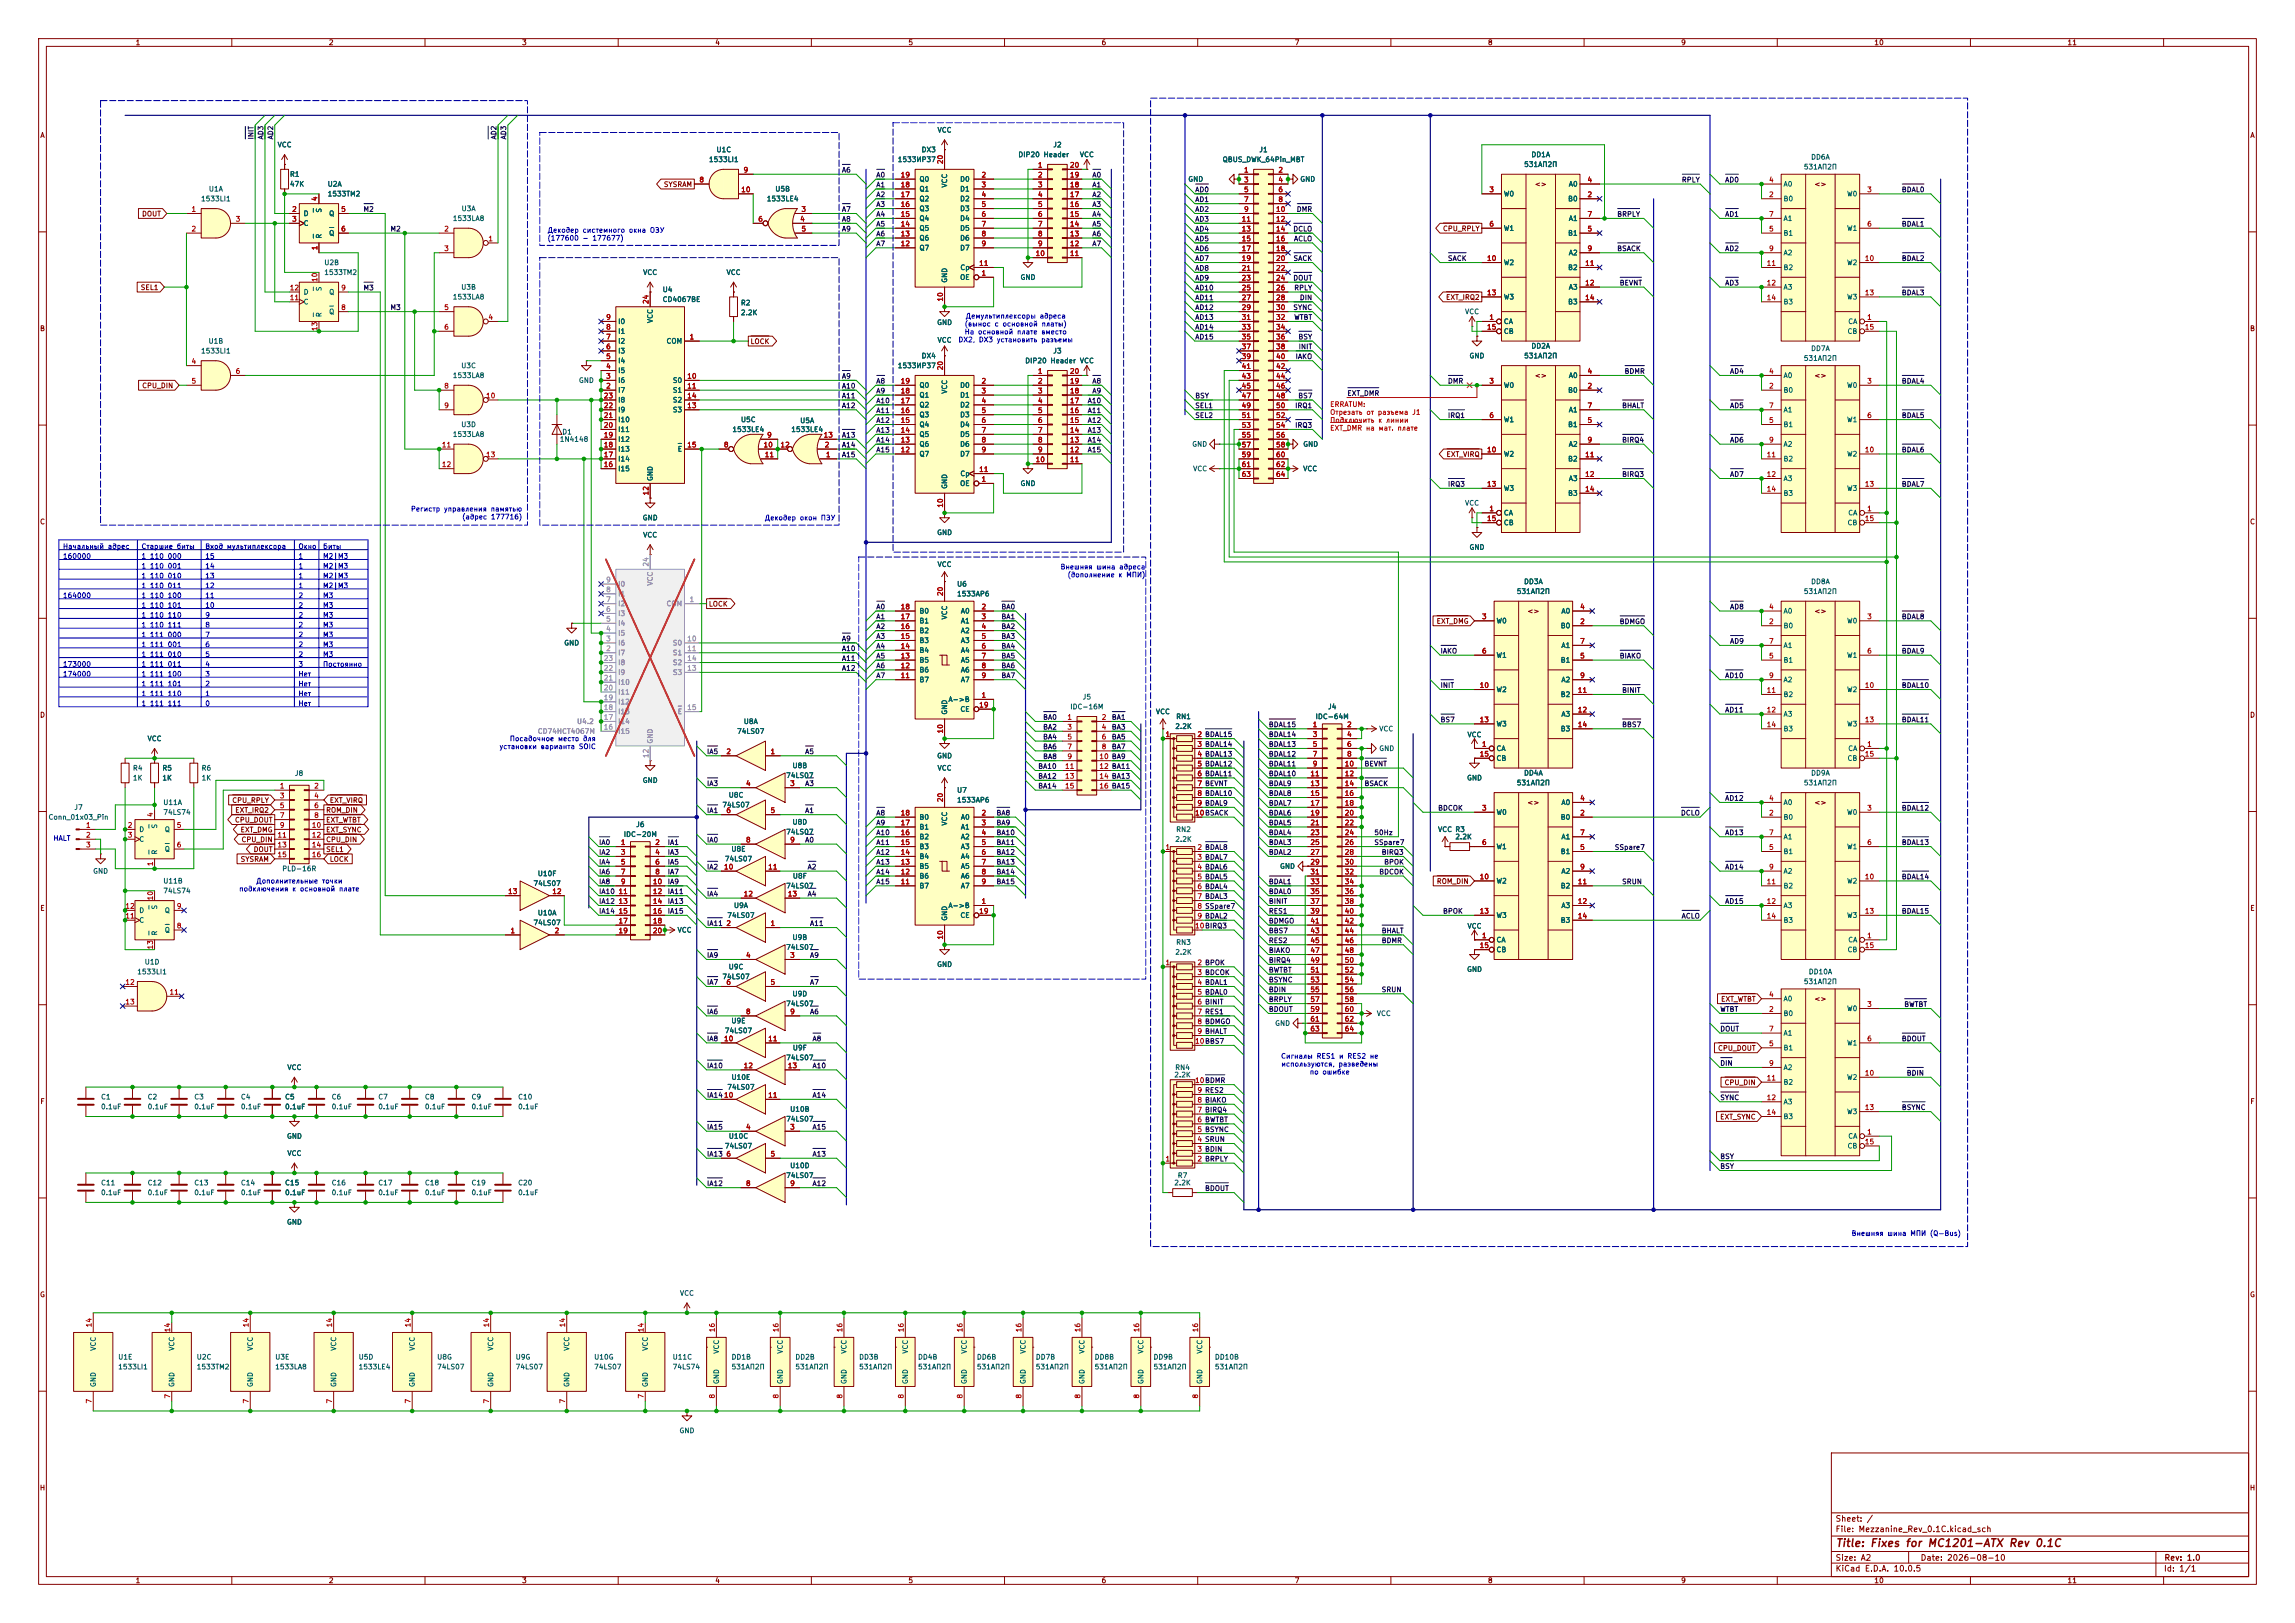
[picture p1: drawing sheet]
<svg xmlns="http://www.w3.org/2000/svg" width="594mm" height="420mm" viewBox="0 0 594 420" stroke-linecap="round" stroke-linejoin="round" font-family="sans-serif">
<defs><g id="words">
<text font-size="2" fill="#840000" x="475" y="400.8">Title: Fixes for MC1201-ATX Rev 0.1C</text>
<g font-size="1.5" fill="#840000">
<text x="475" y="394.1">Sheet: /</text>
<text x="475" y="396.8">File: Mezzanine_Rev_0.1C.kicad_sch</text>
<text x="475" y="407">KiCad E.D.A. 10.0.5</text>
<text x="475" y="404.2">Size: A2</text>
<text x="497" y="404.2">Date: 2026-08-10</text>
<text x="560" y="407">Id: 1/1</text>
<text x="560.1" y="404.2">Rev: 1.0</text>
</g>
<g font-size="1.3" fill="#840000">
<text x="35" y="12">1</text>
<text x="85" y="12">2</text>
<text x="135" y="12">3</text>
<text x="185" y="12">4</text>
<text x="235" y="12">5</text>
<text x="285" y="12">6</text>
<text x="335" y="12">7</text>
<text x="385" y="12">8</text>
<text x="435" y="12">9</text>
<text x="485" y="12">10</text>
<text x="535" y="12">11</text>
<text x="10.3" y="36">A</text>
<text x="582.3" y="36">A</text>
<text x="171.7" y="48.7">SYSRAM</text>
<text x="397.1" y="48.6">&lt;&gt;</text>
<text x="469.5" y="48.6">&lt;&gt;</text>
<text x="36.6" y="56.3">DOUT</text>
<text x="373.3" y="60.1">CPU_RPLY</text>
<text x="36.3" y="75.3">SEL1</text>
<text x="374.1" y="77.9">EXT_IRQ2</text>
<text x="10.2" y="86">B</text>
<text x="194.1" y="89.3">LOCK</text>
<text x="582.2" y="86">B</text>
<text x="36.7" y="100.7">CPU_DIN</text>
<text x="397.1" y="98.1">&lt;&gt;</text>
<text x="469.5" y="98.1">&lt;&gt;</text>
<text x="374.2" y="118.5">EXT_VIRQ</text>
<text x="10.2" y="136">C</text>
<text x="582.2" y="136">C</text>
<text x="183.3" y="157.3">LOCK</text>
<text x="371.7" y="161.7">EXT_DMG</text>
<text x="395.2" y="159.1">&lt;&gt;</text>
<text x="469.5" y="159.1">&lt;&gt;</text>
<text x="10.2" y="186">D</text>
<text x="582.2" y="186">D</text>
<text x="60" y="208.1">CPU_RPLY</text>
<text x="85.2" y="208.1">EXT_VIRQ</text>
<text x="395.2" y="208.6">&lt;&gt;</text>
<text x="469.5" y="208.6">&lt;&gt;</text>
<text x="60.7" y="213.1">CPU_DOUT</text>
<text x="60.8" y="210.6">EXT_IRQ2</text>
<text x="62.1" y="215.7">EXT_DMG</text>
<text x="84.3" y="213.1">EXT_WTBT</text>
<text x="84.3" y="215.7">EXT_SYNC</text>
<text x="84.3" y="210.6">ROM_DIN</text>
<text x="62.4" y="218.2">CPU_DIN</text>
<text x="65.5" y="220.8">DOUT</text>
<text x="84.3" y="218.2">CPU_DIN</text>
<text x="84.3" y="220.8">SEL1</text>
<text x="62.1" y="223.3">SYSRAM</text>
<text x="85.2" y="223.3">LOCK</text>
<text x="371.8" y="229">ROM_DIN</text>
<text x="10.3" y="236">E</text>
<text x="582.3" y="236">E</text>
<text x="445.3" y="259.5">EXT_WTBT</text>
<text x="469.5" y="259.4">&lt;&gt;</text>
<text x="444.5" y="272.2">CPU_DOUT</text>
<text x="446.2" y="281.1">CPU_DIN</text>
<text x="10.3" y="286">F</text>
<text x="582.3" y="286">F</text>
<text x="445.1" y="290">EXT_SYNC</text>
<text x="10.2" y="336">G</text>
<text x="582.2" y="336">G</text>
<text x="10.2" y="386">H</text>
<text x="582.2" y="386">H</text>
<text x="35" y="410">1</text>
<text x="85" y="410">2</text>
<text x="135" y="410">3</text>
<text x="185" y="410">4</text>
<text x="235" y="410">5</text>
<text x="285" y="410">6</text>
<text x="335" y="410">7</text>
<text x="385" y="410">8</text>
<text x="435" y="410">9</text>
<text x="485" y="410">10</text>
<text x="535" y="410">11</text>
</g>
<g font-size="1.3" fill="#006464">
<text x="242.5" y="34.6">VCC</text>
<text x="71.7" y="38.4">VCC</text>
<text x="185.3" y="39.7">U1C</text>
<text x="238.4" y="39.7">DX3</text>
<text x="263.4" y="41">DIP20 Header</text>
<text x="272.5" y="38.4">J2</text>
<text x="279.4" y="41">VCC</text>
<text x="325.8" y="39.7">J1</text>
<text x="396.2" y="41">DD1A</text>
<text x="468.6" y="41.6">DD6A</text>
<text x="74.9" y="46">R1</text>
<text x="183.4" y="42.2">1533LI1</text>
<text x="232.2" y="42.2">1533ИР37</text>
<text x="237.8" y="47.3">Q0</text>
<text x="248.4" y="47.3">D0</text>
<text x="307.4" y="47.3">GND</text>
<text x="316.3" y="42.2">QBUS_DWK_64Pin_MBT</text>
<text x="336.4" y="47.3">GND</text>
<text x="394.4" y="43.5">531АП2П</text>
<text x="466.7" y="44.1">531АП2П</text>
<text x="51.9" y="52.4">1533LI1</text>
<text x="53.9" y="49.9">U1A</text>
<text x="74.9" y="48.6">47K</text>
<text x="84.7" y="48.6">U2A</text>
<text x="84.7" y="51.1">1533TM2</text>
<text x="198.3" y="52.4">1533LE4</text>
<text x="200.5" y="49.9">U5B</text>
<text x="237.8" y="52.4">Q2</text>
<text x="237.8" y="49.9">Q1</text>
<text x="245.4" y="48.7" transform="rotate(-90 245.4 48.7)">VCC</text>
<text x="248.4" y="49.9">D1</text>
<text x="248.4" y="52.4">D2</text>
<text x="389.1" y="51.1">W0</text>
<text x="405.7" y="52.4">B0</text>
<text x="405.9" y="48.6">A0</text>
<text x="461.5" y="52.4">B0</text>
<text x="461.5" y="48.6">A0</text>
<text x="477.9" y="51.1">W0</text>
<text x="78.5" y="56.2">D</text>
<text x="78.5" y="58.7">C</text>
<text x="83.5" y="55.2" transform="rotate(-90 83.5 55.2)">S</text>
<text x="85.1" y="56.2">Q</text>
<text x="117.1" y="57.5">1533LA8</text>
<text x="119.3" y="54.9">U3A</text>
<text x="237.8" y="57.5">Q4</text>
<text x="237.8" y="54.9">Q3</text>
<text x="248.4" y="54.9">D3</text>
<text x="248.4" y="57.5">D4</text>
<text x="405.9" y="57.5">A1</text>
<text x="461.5" y="57.5">A1</text>
<text x="83.5" y="61.9" transform="rotate(-90 83.5 61.9)">R</text>
<text x="85.1" y="61.3">Q</text>
<text x="237.8" y="65.1">Q7</text>
<text x="237.8" y="62.6">Q6</text>
<text x="237.8" y="60">Q5</text>
<text x="248.4" y="60">D5</text>
<text x="248.4" y="62.6">D6</text>
<text x="248.4" y="65.1">D7</text>
<text x="389.1" y="60">W1</text>
<text x="405.7" y="61.3">B1</text>
<text x="461.5" y="61.3">B1</text>
<text x="477.9" y="60">W1</text>
<text x="83.8" y="68.9">U2B</text>
<text x="83.8" y="71.4">1533TM2</text>
<text x="166.3" y="71.4">VCC</text>
<text x="187.9" y="71.4">VCC</text>
<text x="248.4" y="70.2">Cp</text>
<text x="389.1" y="68.9">W2</text>
<text x="405.7" y="70.2">B2</text>
<text x="405.9" y="66.4">A2</text>
<text x="461.5" y="66.4">A2</text>
<text x="461.5" y="70.2">B2</text>
<text x="477.9" y="68.9">W2</text>
<text x="78.5" y="76.5">D</text>
<text x="83.5" y="75.5" transform="rotate(-90 83.5 75.5)">S</text>
<text x="85.1" y="76.5">Q</text>
<text x="117.1" y="77.8">1533LA8</text>
<text x="119.2" y="75.3">U3B</text>
<text x="171.4" y="75.9">U4</text>
<text x="245.4" y="73.3" transform="rotate(-90 245.4 73.3)">GND</text>
<text x="248.4" y="72.7">OE</text>
<text x="264" y="72.7">GND</text>
<text x="389.1" y="77.8">W3</text>
<text x="405.9" y="75.3">A3</text>
<text x="461.5" y="75.3">A3</text>
<text x="477.9" y="77.8">W3</text>
<text x="78.5" y="79.1">C</text>
<text x="83.5" y="82.2" transform="rotate(-90 83.5 82.2)">R</text>
<text x="85.1" y="81.6">Q</text>
<text x="169.2" y="83.7" transform="rotate(-90 169.2 83.7)">VCC</text>
<text x="171.4" y="78.4">CD4067BE</text>
<text x="191.6" y="79.3">R2</text>
<text x="191.6" y="81.9">2.2K</text>
<text x="379.1" y="81.6">VCC</text>
<text x="405.7" y="79.1">B3</text>
<text x="461.5" y="79.1">B3</text>
<text x="53.8" y="89.2">U1B</text>
<text x="159.9" y="89.2">I2</text>
<text x="159.9" y="86.7">I1</text>
<text x="159.9" y="84.1">I0</text>
<text x="172.4" y="89.2">COM</text>
<text x="242.4" y="84.4">GND</text>
<text x="242.5" y="89">VCC</text>
<text x="389.1" y="84.1">CA</text>
<text x="389.1" y="86.7">CB</text>
<text x="478.1" y="86.7">CB</text>
<text x="478.2" y="84.1">CA</text>
<text x="51.9" y="91.8">1533LI1</text>
<text x="119.2" y="95.6">U3C</text>
<text x="159.9" y="94.3">I4</text>
<text x="159.9" y="91.8">I3</text>
<text x="232.2" y="95.6">1533ИР37</text>
<text x="238.4" y="93">DX4</text>
<text x="265.2" y="94.3">DIP20 Header VCC</text>
<text x="272.5" y="91.8">J3</text>
<text x="380.2" y="93">GND</text>
<text x="394.4" y="93">531АП2П</text>
<text x="396.2" y="90.5">DD2A</text>
<text x="466.7" y="93.7">531АП2П</text>
<text x="468.6" y="91.1">DD7A</text>
<text x="117.1" y="98.1">1533LA8</text>
<text x="149.7" y="99.4">GND</text>
<text x="159.9" y="101.9">I7</text>
<text x="159.9" y="99.4">I6</text>
<text x="159.9" y="96.8">I5</text>
<text x="174" y="99.4">S0</text>
<text x="174" y="101.9">S1</text>
<text x="237.8" y="100.7">Q0</text>
<text x="248.4" y="100.7">D0</text>
<text x="389.1" y="100.7">W0</text>
<text x="405.7" y="101.9">B0</text>
<text x="405.9" y="98.1">A0</text>
<text x="461.5" y="101.9">B0</text>
<text x="461.5" y="98.1">A0</text>
<text x="477.9" y="100.7">W0</text>
<text x="159.9" y="107">I9</text>
<text x="159.9" y="104.5">I8</text>
<text x="174" y="107">S3</text>
<text x="174" y="104.5">S2</text>
<text x="237.8" y="105.7">Q2</text>
<text x="237.8" y="103.2">Q1</text>
<text x="245.4" y="102" transform="rotate(-90 245.4 102)">VCC</text>
<text x="248.4" y="103.2">D1</text>
<text x="248.4" y="105.7">D2</text>
<text x="405.9" y="107">A1</text>
<text x="461.5" y="107">A1</text>
<text x="117.1" y="113.4">1533LA8</text>
<text x="119.2" y="110.8">U3D</text>
<text x="145.4" y="112.7">D1</text>
<text x="159.9" y="112.1">I11</text>
<text x="159.9" y="109.5">I10</text>
<text x="189.4" y="112.1">1533LE4</text>
<text x="191.6" y="109.5">U5C</text>
<text x="204.7" y="112.1">1533LE4</text>
<text x="207" y="109.8">U5A</text>
<text x="237.8" y="113.4">Q5</text>
<text x="237.8" y="110.8">Q4</text>
<text x="237.8" y="108.3">Q3</text>
<text x="248.4" y="108.3">D3</text>
<text x="248.4" y="110.8">D4</text>
<text x="248.4" y="113.4">D5</text>
<text x="389.1" y="109.5">W1</text>
<text x="405.7" y="110.8">B1</text>
<text x="461.5" y="110.8">B1</text>
<text x="477.9" y="109.5">W1</text>
<text x="144.8" y="114.6">1N4148</text>
<text x="159.9" y="119.7">I14</text>
<text x="159.9" y="117.2">I13</text>
<text x="159.9" y="114.6">I12</text>
<text x="175.3" y="117.2">E</text>
<text x="237.8" y="118.4">Q7</text>
<text x="237.8" y="115.9">Q6</text>
<text x="248.4" y="115.9">D6</text>
<text x="248.4" y="118.4">D7</text>
<text x="308.4" y="115.9">GND</text>
<text x="337.2" y="115.9">GND</text>
<text x="389.1" y="118.4">W2</text>
<text x="405.7" y="119.7">B2</text>
<text x="405.9" y="115.9">A2</text>
<text x="461.5" y="115.9">A2</text>
<text x="461.5" y="119.7">B2</text>
<text x="477.9" y="118.4">W2</text>
<text x="159.9" y="122.2">I15</text>
<text x="169.2" y="124.6" transform="rotate(-90 169.2 124.6)">GND</text>
<text x="248.4" y="123.5">Cp</text>
<text x="308.7" y="122.2">VCC</text>
<text x="337.2" y="122.2">VCC</text>
<text x="405.9" y="124.8">A3</text>
<text x="461.5" y="124.8">A3</text>
<text x="245.4" y="126.6" transform="rotate(-90 245.4 126.6)">GND</text>
<text x="248.4" y="126.1">OE</text>
<text x="264" y="126.1">GND</text>
<text x="379.1" y="131.1">VCC</text>
<text x="389.1" y="127.3">W3</text>
<text x="405.7" y="128.6">B3</text>
<text x="461.5" y="128.6">B3</text>
<text x="477.9" y="127.3">W3</text>
<text x="166.2" y="134.9">GND</text>
<text x="389.1" y="133.7">CA</text>
<text x="389.1" y="136.2">CB</text>
<text x="478.1" y="136.2">CB</text>
<text x="478.2" y="133.7">CA</text>
<text x="166.3" y="139.4">VCC</text>
<text x="242.4" y="138.8">GND</text>
<text x="380.2" y="142.6">GND</text>
<text x="242.5" y="147">VCC</text>
<text x="247.6" y="152.1">U6</text>
<text x="247.6" y="154.6">1533AP6</text>
<text x="392.5" y="154">531АП2П</text>
<text x="394.3" y="151.5">DD3A</text>
<text x="466.7" y="154">531АП2П</text>
<text x="468.6" y="151.5">DD8A</text>
<text x="237.8" y="161.6">B1</text>
<text x="237.8" y="159.1">B0</text>
<text x="245.4" y="160.4" transform="rotate(-90 245.4 160.4)">VCC</text>
<text x="248.6" y="159.1">A0</text>
<text x="248.6" y="161.6">A1</text>
<text x="387.2" y="161.6">W0</text>
<text x="404" y="159.1">A0</text>
<text x="461.5" y="159.1">A0</text>
<text x="477.9" y="161.6">W0</text>
<text x="145.9" y="167.3">GND</text>
<text x="237.8" y="166.7">B3</text>
<text x="237.8" y="164.2">B2</text>
<text x="248.6" y="164.2">A2</text>
<text x="248.6" y="166.7">A3</text>
<text x="403.8" y="162.9">B0</text>
<text x="404" y="168">A1</text>
<text x="461.5" y="162.9">B0</text>
<text x="461.5" y="168">A1</text>
<text x="237.8" y="171.8">B5</text>
<text x="237.8" y="169.2">B4</text>
<text x="248.6" y="169.2">A4</text>
<text x="248.6" y="171.8">A5</text>
<text x="387.2" y="170.5">W1</text>
<text x="403.8" y="171.8">B1</text>
<text x="461.5" y="171.8">B1</text>
<text x="477.9" y="170.5">W1</text>
<text x="237.8" y="176.9">B7</text>
<text x="237.8" y="174.3">B6</text>
<text x="248.6" y="174.3">A6</text>
<text x="248.6" y="176.9">A7</text>
<text x="387.2" y="179.4">W2</text>
<text x="404" y="176.9">A2</text>
<text x="461.5" y="176.9">A2</text>
<text x="477.9" y="179.4">W2</text>
<text x="245.3" y="181.9">A-&gt;B</text>
<text x="245.4" y="185.1" transform="rotate(-90 245.4 185.1)">GND</text>
<text x="248.4" y="184.5">CE</text>
<text x="276.9" y="183.8">IDC-16M</text>
<text x="280.1" y="181.3">J5</text>
<text x="299" y="185.1">VCC</text>
<text x="343.6" y="183.8">J4</text>
<text x="403.8" y="180.7">B2</text>
<text x="404" y="185.7">A3</text>
<text x="461.5" y="180.7">B2</text>
<text x="461.5" y="185.7">A3</text>
<text x="190.6" y="190.2">74LS07</text>
<text x="192.4" y="187.7">U8A</text>
<text x="304.1" y="188.9">2.2K</text>
<text x="304.3" y="186.4">RN1</text>
<text x="340.4" y="186.4">IDC-64M</text>
<text x="356.9" y="189.6">VCC</text>
<text x="379.7" y="191.1">VCC</text>
<text x="387.2" y="188.3">W3</text>
<text x="403.8" y="189.6">B3</text>
<text x="461.5" y="189.6">B3</text>
<text x="477.9" y="188.3">W3</text>
<text x="38.1" y="192.1">VCC</text>
<text x="242.4" y="196.5">GND</text>
<text x="356.9" y="194.6">GND</text>
<text x="387.2" y="194.6">CA</text>
<text x="387.2" y="197.2">CB</text>
<text x="478.1" y="197.2">CB</text>
<text x="478.2" y="194.6">CA</text>
<text x="34.3" y="199.7">R4</text>
<text x="34.3" y="202.3">1K</text>
<text x="41.9" y="199.7">R5</text>
<text x="41.9" y="202.3">1K</text>
<text x="52.1" y="199.7">R6</text>
<text x="52.1" y="202.3">1K</text>
<text x="76.2" y="201.1">J8</text>
<text x="166.2" y="202.9">GND</text>
<text x="203.3" y="201.6">74LS07</text>
<text x="205" y="199.1">U8B</text>
<text x="242.5" y="199.7">VCC</text>
<text x="379.6" y="202.3">GND</text>
<text x="392.5" y="203.5">531АП2П</text>
<text x="394.3" y="201">DD4A</text>
<text x="466.7" y="203.5">531АП2П</text>
<text x="468.6" y="201">DD9A</text>
<text x="19.1" y="209.9">J7</text>
<text x="42.1" y="208.6">U11A</text>
<text x="186.8" y="209.2">74LS07</text>
<text x="188.5" y="206.7">U8C</text>
<text x="247.6" y="205.4">U7</text>
<text x="247.6" y="208">1533AP6</text>
<text x="404" y="208.6">A0</text>
<text x="461.5" y="208.6">A0</text>
<text x="12.4" y="212.4">Conn_01x03_Pin</text>
<text x="35.9" y="215.6">D</text>
<text x="41" y="214.5" transform="rotate(-90 41 214.5)">S</text>
<text x="42.1" y="211.1">74LS74</text>
<text x="42.5" y="215.6">Q</text>
<text x="164.5" y="214.3">J6</text>
<text x="205" y="213.7">U8D</text>
<text x="237.8" y="215">B1</text>
<text x="237.8" y="212.4">B0</text>
<text x="245.4" y="213.8" transform="rotate(-90 245.4 213.8)">VCC</text>
<text x="248.6" y="212.4">A0</text>
<text x="248.6" y="215">A1</text>
<text x="304.3" y="215.6">RN2</text>
<text x="372.1" y="215.6">VCC R3</text>
<text x="387.2" y="211.1">W0</text>
<text x="403.8" y="212.4">B0</text>
<text x="461.5" y="212.4">B0</text>
<text x="477.9" y="211.1">W0</text>
<text x="35.9" y="218.1">C</text>
<text x="41" y="221.3" transform="rotate(-90 41 221.3)">R</text>
<text x="42.5" y="220.7">Q</text>
<text x="161.3" y="216.9">IDC-20M</text>
<text x="189.2" y="220.7">U8E</text>
<text x="203.3" y="216.2">74LS07</text>
<text x="237.8" y="220">B3</text>
<text x="237.8" y="217.5">B2</text>
<text x="248.6" y="217.5">A2</text>
<text x="248.6" y="220">A3</text>
<text x="304.1" y="218.1">2.2K</text>
<text x="376.5" y="217.5">2.2K</text>
<text x="387.2" y="220">W1</text>
<text x="403.8" y="221.3">B1</text>
<text x="404" y="217.5">A1</text>
<text x="461.5" y="221.3">B1</text>
<text x="461.5" y="217.5">A1</text>
<text x="477.9" y="220">W1</text>
<text x="24" y="226.4">GND</text>
<text x="72.9" y="225.8">PLD-16R</text>
<text x="139.1" y="227">U10F</text>
<text x="187.5" y="223.2">74LS07</text>
<text x="205.1" y="227.7">U8F</text>
<text x="237.8" y="227.7">B6</text>
<text x="237.8" y="225.1">B5</text>
<text x="237.8" y="222.6">B4</text>
<text x="248.6" y="222.6">A4</text>
<text x="248.6" y="225.1">A5</text>
<text x="248.6" y="227.7">A6</text>
<text x="331.2" y="225.1">GND</text>
<text x="404" y="226.4">A2</text>
<text x="461.5" y="226.4">A2</text>
<text x="42.1" y="228.9">U11B</text>
<text x="42.1" y="231.5">74LS74</text>
<text x="137.9" y="229.6">74LS07</text>
<text x="203.3" y="230.2">74LS07</text>
<text x="237.8" y="230.2">B7</text>
<text x="248.6" y="230.2">A7</text>
<text x="387.2" y="228.9">W2</text>
<text x="403.8" y="230.2">B2</text>
<text x="461.5" y="230.2">B2</text>
<text x="477.9" y="228.9">W2</text>
<text x="35.9" y="239.1">C</text>
<text x="35.9" y="236.5">D</text>
<text x="41" y="235.5" transform="rotate(-90 41 235.5)">S</text>
<text x="42.5" y="236.5">Q</text>
<text x="137.9" y="239.7">74LS07</text>
<text x="139.1" y="237.2">U10A</text>
<text x="188.1" y="237.8">74LS07</text>
<text x="189.8" y="235.3">U9A</text>
<text x="245.3" y="235.3">A-&gt;B</text>
<text x="245.4" y="238.4" transform="rotate(-90 245.4 238.4)">GND</text>
<text x="248.4" y="237.8">CE</text>
<text x="387.2" y="237.8">W3</text>
<text x="403.8" y="239.1">B3</text>
<text x="404" y="235.3">A3</text>
<text x="461.5" y="235.3">A3</text>
<text x="461.5" y="239.1">B3</text>
<text x="477.9" y="237.8">W3</text>
<text x="41" y="242.2" transform="rotate(-90 41 242.2)">R</text>
<text x="42.5" y="241.6">Q</text>
<text x="175.2" y="241.6">VCC</text>
<text x="205" y="243.5">U9B</text>
<text x="304.3" y="244.8">RN3</text>
<text x="379.7" y="240.6">VCC</text>
<text x="387.2" y="244.2">CA</text>
<text x="478.2" y="244.2">CA</text>
<text x="37.3" y="249.9">U1D</text>
<text x="188.5" y="251.2">U9C</text>
<text x="203.3" y="246.1">74LS07</text>
<text x="242.4" y="250.5">GND</text>
<text x="304.1" y="247.3">2.2K</text>
<text x="379.6" y="251.8">GND</text>
<text x="387.2" y="246.7">CB</text>
<text x="478.1" y="246.7">CB</text>
<text x="35.4" y="252.4">1533LI1</text>
<text x="186.8" y="253.7">74LS07</text>
<text x="466.7" y="255">531АП2П</text>
<text x="468" y="252.4">DD10A</text>
<text x="203.3" y="260.7">74LS07</text>
<text x="205" y="258.1">U9D</text>
<text x="356.2" y="263.2">VCC</text>
<text x="461.5" y="263.2">B0</text>
<text x="461.5" y="259.4">A0</text>
<text x="477.9" y="261.9">W0</text>
<text x="187.5" y="267.7">74LS07</text>
<text x="189.2" y="265.1">U9E</text>
<text x="329.9" y="265.8">GND</text>
<text x="461.5" y="268.3">A1</text>
<text x="203.3" y="274.6">74LS07</text>
<text x="205.1" y="272.1">U9F</text>
<text x="461.5" y="272.1">B1</text>
<text x="477.9" y="270.8">W1</text>
<text x="74.3" y="277.2">VCC</text>
<text x="189.2" y="279.7">U10E</text>
<text x="303.8" y="279.1">2.2K</text>
<text x="304" y="277.2">RN4</text>
<text x="461.5" y="277.2">A2</text>
<text x="461.5" y="281">B2</text>
<text x="477.9" y="279.7">W2</text>
<text x="26" y="284.8">C1</text>
<text x="26" y="287.3">0.1uF</text>
<text x="38.1" y="284.8">C2</text>
<text x="38.1" y="287.3">0.1uF</text>
<text x="50.1" y="284.8">C3</text>
<text x="50.1" y="287.3">0.1uF</text>
<text x="62.2" y="284.8">C4</text>
<text x="62.2" y="287.3">0.1uF</text>
<text x="73.6" y="284.8">C5</text>
<text x="73.6" y="287.3">0.1uF</text>
<text x="85.7" y="284.8">C6</text>
<text x="85.7" y="287.3">0.1uF</text>
<text x="97.8" y="284.8">C7</text>
<text x="97.8" y="287.3">0.1uF</text>
<text x="109.8" y="284.8">C8</text>
<text x="109.8" y="287.3">0.1uF</text>
<text x="121.9" y="284.8">C9</text>
<text x="121.9" y="287.3">0.1uF</text>
<text x="134" y="284.8">C10</text>
<text x="134" y="287.3">0.1uF</text>
<text x="188.1" y="282.3">74LS07</text>
<text x="204.4" y="288">U10B</text>
<text x="461.5" y="286.1">A3</text>
<text x="203.3" y="290.5">74LS07</text>
<text x="461.5" y="289.9">B3</text>
<text x="477.9" y="288.6">W3</text>
<text x="74.1" y="295">GND</text>
<text x="74.3" y="299.4">VCC</text>
<text x="187.5" y="297.5">74LS07</text>
<text x="188.5" y="295">U10C</text>
<text x="478.1" y="297.5">CB</text>
<text x="478.2" y="295">CA</text>
<text x="203.3" y="305.1">74LS07</text>
<text x="204.4" y="302.6">U10D</text>
<text x="304.7" y="305.1">R7</text>
<text x="26" y="307">C11</text>
<text x="26" y="309.6">0.1uF</text>
<text x="38.1" y="307">C12</text>
<text x="38.1" y="309.6">0.1uF</text>
<text x="50.1" y="307">C13</text>
<text x="50.1" y="309.6">0.1uF</text>
<text x="62.2" y="307">C14</text>
<text x="62.2" y="309.6">0.1uF</text>
<text x="73.6" y="307">C15</text>
<text x="73.6" y="309.6">0.1uF</text>
<text x="85.7" y="307">C16</text>
<text x="85.7" y="309.6">0.1uF</text>
<text x="97.8" y="307">C17</text>
<text x="97.8" y="309.6">0.1uF</text>
<text x="109.8" y="307">C18</text>
<text x="109.8" y="309.6">0.1uF</text>
<text x="121.9" y="307">C19</text>
<text x="121.9" y="309.6">0.1uF</text>
<text x="134" y="307">C20</text>
<text x="134" y="309.6">0.1uF</text>
<text x="303.8" y="307">2.2K</text>
<text x="74.1" y="317.2">GND</text>
<text x="175.9" y="335.6">VCC</text>
<text x="25.1" y="349.7" transform="rotate(-90 25.1 349.7)">VCC</text>
<text x="30.5" y="352.1">U1E</text>
<text x="45.4" y="349.7" transform="rotate(-90 45.4 349.7)">VCC</text>
<text x="50.8" y="352.1">U2C</text>
<text x="65.7" y="349.7" transform="rotate(-90 65.7 349.7)">VCC</text>
<text x="71.1" y="352.1">U3E</text>
<text x="87.3" y="349.7" transform="rotate(-90 87.3 349.7)">VCC</text>
<text x="92.7" y="352.1">U5D</text>
<text x="107.6" y="349.7" transform="rotate(-90 107.6 349.7)">VCC</text>
<text x="113" y="352.1">U8G</text>
<text x="128" y="349.7" transform="rotate(-90 128 349.7)">VCC</text>
<text x="133.3" y="352.1">U9G</text>
<text x="147.6" y="349.7" transform="rotate(-90 147.6 349.7)">VCC</text>
<text x="153.7" y="352.1">U10G</text>
<text x="168" y="349.7" transform="rotate(-90 168 349.7)">VCC</text>
<text x="174" y="352.1">U11C</text>
<text x="186.4" y="350.4" transform="rotate(-90 186.4 350.4)">VCC</text>
<text x="189.2" y="352.1">DD1B</text>
<text x="202.9" y="350.4" transform="rotate(-90 202.9 350.4)">VCC</text>
<text x="205.7" y="352.1">DD2B</text>
<text x="219.4" y="350.4" transform="rotate(-90 219.4 350.4)">VCC</text>
<text x="222.2" y="352.1">DD3B</text>
<text x="235.3" y="350.4" transform="rotate(-90 235.3 350.4)">VCC</text>
<text x="237.5" y="352.1">DD4B</text>
<text x="250.5" y="350.4" transform="rotate(-90 250.5 350.4)">VCC</text>
<text x="252.7" y="352.1">DD6B</text>
<text x="265.8" y="350.4" transform="rotate(-90 265.8 350.4)">VCC</text>
<text x="268" y="352.1">DD7B</text>
<text x="281" y="350.4" transform="rotate(-90 281 350.4)">VCC</text>
<text x="283.2" y="352.1">DD8B</text>
<text x="296.2" y="350.4" transform="rotate(-90 296.2 350.4)">VCC</text>
<text x="298.4" y="352.1">DD9B</text>
<text x="311.5" y="350.4" transform="rotate(-90 311.5 350.4)">VCC</text>
<text x="314.3" y="352.1">DD10B</text>
<text x="25.1" y="359.1" transform="rotate(-90 25.1 359.1)">GND</text>
<text x="30.5" y="354.7">1533LI1</text>
<text x="45.4" y="359.1" transform="rotate(-90 45.4 359.1)">GND</text>
<text x="50.8" y="354.7">1533TM2</text>
<text x="65.7" y="359.1" transform="rotate(-90 65.7 359.1)">GND</text>
<text x="71.1" y="354.7">1533LA8</text>
<text x="87.3" y="359.1" transform="rotate(-90 87.3 359.1)">GND</text>
<text x="92.7" y="354.7">1533LE4</text>
<text x="107.6" y="359.1" transform="rotate(-90 107.6 359.1)">GND</text>
<text x="113" y="354.7">74LS07</text>
<text x="128" y="359.1" transform="rotate(-90 128 359.1)">GND</text>
<text x="133.3" y="354.7">74LS07</text>
<text x="147.6" y="359.1" transform="rotate(-90 147.6 359.1)">GND</text>
<text x="153.7" y="354.7">74LS07</text>
<text x="168" y="359.1" transform="rotate(-90 168 359.1)">GND</text>
<text x="174" y="354.7">74LS74</text>
<text x="186.4" y="358.3" transform="rotate(-90 186.4 358.3)">GND</text>
<text x="189.2" y="354.7">531АП2П</text>
<text x="202.9" y="358.3" transform="rotate(-90 202.9 358.3)">GND</text>
<text x="205.7" y="354.7">531АП2П</text>
<text x="219.4" y="358.3" transform="rotate(-90 219.4 358.3)">GND</text>
<text x="222.2" y="354.7">531АП2П</text>
<text x="235.3" y="358.3" transform="rotate(-90 235.3 358.3)">GND</text>
<text x="237.5" y="354.7">531АП2П</text>
<text x="250.5" y="358.3" transform="rotate(-90 250.5 358.3)">GND</text>
<text x="252.7" y="354.7">531АП2П</text>
<text x="265.8" y="358.3" transform="rotate(-90 265.8 358.3)">GND</text>
<text x="268" y="354.7">531АП2П</text>
<text x="281" y="358.3" transform="rotate(-90 281 358.3)">GND</text>
<text x="283.2" y="354.7">531АП2П</text>
<text x="296.2" y="358.3" transform="rotate(-90 296.2 358.3)">GND</text>
<text x="298.4" y="354.7">531АП2П</text>
<text x="311.5" y="358.3" transform="rotate(-90 311.5 358.3)">GND</text>
<text x="314.3" y="354.7">531АП2П</text>
<text x="175.7" y="371.2">GND</text>
</g>
<g font-size="1.3" fill="#0f0f0f">
<text x="65.9" y="36.2" transform="rotate(-90 65.9 36.2)">INIT</text>
<text x="68.5" y="36.2" transform="rotate(-90 68.5 36.2)">AD3</text>
<text x="71" y="36.2" transform="rotate(-90 71 36.2)">AD2</text>
<text x="128.8" y="36.2" transform="rotate(-90 128.8 36.2)">AD2</text>
<text x="131.3" y="36.2" transform="rotate(-90 131.3 36.2)">AD3</text>
<text x="217.8" y="45">A6</text>
<text x="226.7" y="46.2">A0</text>
<text x="282.6" y="46.2">A0</text>
<text x="435.2" y="47.5">RPLY</text>
<text x="446.4" y="47.5">AD0</text>
<text x="226.7" y="53.8">A3</text>
<text x="226.7" y="51.3">A2</text>
<text x="226.7" y="48.8">A1</text>
<text x="282.6" y="51.3">A2</text>
<text x="282.6" y="48.8">A1</text>
<text x="282.6" y="53.8">A3</text>
<text x="309.2" y="52.6">AD1</text>
<text x="309.2" y="50">AD0</text>
<text x="492.1" y="50">BDAL0</text>
<text x="94" y="55.1">M2</text>
<text x="217.8" y="57.7">A8</text>
<text x="217.8" y="55.1">A7</text>
<text x="226.7" y="58.9">A5</text>
<text x="226.7" y="56.4">A4</text>
<text x="282.6" y="56.4">A4</text>
<text x="282.6" y="58.9">A5</text>
<text x="309.2" y="55.1">AD2</text>
<text x="309.2" y="57.7">AD3</text>
<text x="335.5" y="55.1">DMR</text>
<text x="418.4" y="56.4">BRPLY</text>
<text x="446.4" y="56.4">AD1</text>
<text x="492.1" y="58.9">BDAL1</text>
<text x="100.9" y="60.2">M2</text>
<text x="217.8" y="60.2">A9</text>
<text x="226.7" y="64">A7</text>
<text x="226.7" y="61.5">A6</text>
<text x="282.6" y="61.5">A6</text>
<text x="282.6" y="64">A7</text>
<text x="309.2" y="65.3">AD6</text>
<text x="309.2" y="62.7">AD5</text>
<text x="309.2" y="60.2">AD4</text>
<text x="334.6" y="60.2">DCLO</text>
<text x="334.8" y="62.7">ACLO</text>
<text x="418.4" y="65.3">BSACK</text>
<text x="446.4" y="65.3">AD2</text>
<text x="309.2" y="67.8">AD7</text>
<text x="309.2" y="70.4">AD8</text>
<text x="334.7" y="67.8">SACK</text>
<text x="374.6" y="67.8">SACK</text>
<text x="492.1" y="67.8">BDAL2</text>
<text x="94" y="75.4">M3</text>
<text x="309.2" y="78">AD11</text>
<text x="309.2" y="72.9">AD9</text>
<text x="309.2" y="75.4">AD10</text>
<text x="334.6" y="72.9">DOUT</text>
<text x="334.8" y="75.4">RPLY</text>
<text x="336.3" y="78">DIN</text>
<text x="419.1" y="74.2">BEVNT</text>
<text x="446.4" y="74.2">AD3</text>
<text x="492.1" y="76.7">BDAL3</text>
<text x="100.9" y="80.5">M3</text>
<text x="309.2" y="83.1">AD13</text>
<text x="309.2" y="80.5">AD12</text>
<text x="334.6" y="80.5">SYNC</text>
<text x="334.8" y="83.1">WTBT</text>
<text x="309.2" y="85.6">AD14</text>
<text x="309.2" y="88.1">AD15</text>
<text x="335.9" y="88.1">BSY</text>
<text x="335.2" y="93.2">IAKO</text>
<text x="336" y="90.7">INIT</text>
<text x="217.8" y="98.3">A9</text>
<text x="217.8" y="100.8">A10</text>
<text x="226.7" y="99.6">A8</text>
<text x="282.6" y="99.6">A8</text>
<text x="374.6" y="99.6">DMR</text>
<text x="420.3" y="97">BDMR</text>
<text x="447.6" y="97">AD4</text>
<text x="492.1" y="99.6">BDAL4</text>
<text x="217.8" y="103.4">A11</text>
<text x="217.8" y="105.9">A12</text>
<text x="226.7" y="102.1">A9</text>
<text x="226.7" y="104.6">A10</text>
<text x="226.7" y="107.2">A11</text>
<text x="281.4" y="104.6">A10</text>
<text x="281.4" y="107.2">A11</text>
<text x="282.6" y="102.1">A9</text>
<text x="309.2" y="103.4">BSY</text>
<text x="309.2" y="105.9">SEL1</text>
<text x="335.1" y="105.9">IRQ1</text>
<text x="335.9" y="103.4">BS7</text>
<text x="348.6" y="102.7">EXT_DMR</text>
<text x="419.7" y="105.9">BHALT</text>
<text x="447.6" y="105.9">AD5</text>
<text x="217.8" y="113.5">A13</text>
<text x="226.7" y="112.3">A13</text>
<text x="226.7" y="109.7">A12</text>
<text x="281.4" y="112.3">A13</text>
<text x="281.4" y="109.7">A12</text>
<text x="309.2" y="108.5">SEL2</text>
<text x="335.1" y="111">IRQ3</text>
<text x="374.6" y="108.5">IRQ1</text>
<text x="492.1" y="108.5">BDAL5</text>
<text x="217.8" y="118.6">A15</text>
<text x="217.8" y="116.1">A14</text>
<text x="226.7" y="117.3">A15</text>
<text x="226.7" y="114.8">A14</text>
<text x="281.4" y="117.3">A15</text>
<text x="281.4" y="114.8">A14</text>
<text x="419.7" y="114.8">BIRQ4</text>
<text x="447.6" y="114.8">AD6</text>
<text x="492.1" y="117.3">BDAL6</text>
<text x="419.7" y="123.7">BIRQ3</text>
<text x="447.6" y="123.7">AD7</text>
<text x="374.6" y="126.2">IRQ3</text>
<text x="492.1" y="126.2">BDAL7</text>
<text x="226.7" y="158">A0</text>
<text x="226.7" y="160.5">A1</text>
<text x="259.1" y="160.5">BA1</text>
<text x="259.1" y="158">BA0</text>
<text x="419.1" y="161.8">BDMGO</text>
<text x="447.6" y="158">AD8</text>
<text x="492.1" y="160.5">BDAL8</text>
<text x="217.8" y="166.2">A9</text>
<text x="226.7" y="163.1">A2</text>
<text x="226.7" y="165.6">A3</text>
<text x="259.1" y="163.1">BA2</text>
<text x="259.1" y="165.6">BA3</text>
<text x="447.6" y="166.9">AD9</text>
<text x="217.8" y="171.3">A11</text>
<text x="217.8" y="173.9">A12</text>
<text x="217.8" y="168.8">A10</text>
<text x="226.7" y="168.1">A4</text>
<text x="226.7" y="173.2">A6</text>
<text x="226.7" y="170.7">A5</text>
<text x="259.1" y="168.1">BA4</text>
<text x="259.1" y="170.7">BA5</text>
<text x="259.1" y="173.2">BA6</text>
<text x="372.7" y="169.4">IAKO</text>
<text x="419.1" y="170.7">BIAKO</text>
<text x="492.1" y="169.4">BDAL9</text>
<text x="226.7" y="175.8">A7</text>
<text x="259.1" y="175.8">BA7</text>
<text x="372.7" y="178.3">INIT</text>
<text x="419.7" y="179.6">BINIT</text>
<text x="446.4" y="175.8">AD10</text>
<text x="492.1" y="178.3">BDAL10</text>
<text x="446.4" y="184.7">AD11</text>
<text x="269.8" y="186.6">BA0</text>
<text x="269.8" y="189.1">BA2</text>
<text x="269.8" y="191.6">BA4</text>
<text x="287.6" y="189.1">BA3</text>
<text x="287.6" y="186.6">BA1</text>
<text x="287.6" y="191.6">BA5</text>
<text x="328.3" y="188.5">BDAL15</text>
<text x="328.3" y="191">BDAL14</text>
<text x="372.7" y="187.2">BS7</text>
<text x="419.7" y="188.5">BBS7</text>
<text x="492.1" y="187.2">BDAL11</text>
<text x="182.9" y="195.5">IA5</text>
<text x="208.3" y="195.5">A5</text>
<text x="269.8" y="194.2">BA6</text>
<text x="269.8" y="196.7">BA8</text>
<text x="287.6" y="194.2">BA7</text>
<text x="328.3" y="193.5">BDAL13</text>
<text x="328.3" y="196.1">BDAL12</text>
<text x="182.9" y="203.7">IA3</text>
<text x="208.3" y="203.7">A3</text>
<text x="268.6" y="199.3">BA10</text>
<text x="268.6" y="201.8">BA12</text>
<text x="328.3" y="198.6">BDAL11</text>
<text x="328.3" y="201.2">BDAL10</text>
<text x="328.3" y="203.7">BDAL9</text>
<text x="353" y="198.6">BEVNT</text>
<text x="353" y="203.7">BSACK</text>
<text x="268.6" y="204.3">BA14</text>
<text x="328.3" y="208.8">BDAL7</text>
<text x="328.3" y="206.2">BDAL8</text>
<text x="446.4" y="207.5">AD12</text>
<text x="182.9" y="210.7">IA1</text>
<text x="208.3" y="210.7">A1</text>
<text x="226.7" y="211.3">A8</text>
<text x="226.7" y="213.9">A9</text>
<text x="257.8" y="211.3">BA8</text>
<text x="257.8" y="213.9">BA9</text>
<text x="328.3" y="213.9">BDAL5</text>
<text x="328.3" y="211.3">BDAL6</text>
<text x="372.1" y="210.1">BDCOK</text>
<text x="434.9" y="211.3">DCLO</text>
<text x="492.1" y="210.1">BDAL12</text>
<text x="154.9" y="221.5">IA2</text>
<text x="154.9" y="218.9">IA0</text>
<text x="172.7" y="221.5">IA3</text>
<text x="172.7" y="218.9">IA1</text>
<text x="182.9" y="218.3">IA0</text>
<text x="208.3" y="218.3">A0</text>
<text x="226.7" y="218.9">A11</text>
<text x="226.7" y="221.5">A12</text>
<text x="226.7" y="216.4">A10</text>
<text x="257.8" y="221.5">BA12</text>
<text x="257.8" y="218.9">BA11</text>
<text x="257.8" y="216.4">BA10</text>
<text x="328.3" y="221.5">BDAL2</text>
<text x="328.3" y="218.9">BDAL3</text>
<text x="328.3" y="216.4">BDAL4</text>
<text x="355.6" y="218.9">SSpare7</text>
<text x="355.6" y="216.4">50Hz</text>
<text x="357.5" y="221.5">BIRQ3</text>
<text x="417.8" y="220.2">SSpare7</text>
<text x="446.4" y="216.4">AD13</text>
<text x="492.1" y="218.9">BDAL13</text>
<text x="154.9" y="226.6">IA6</text>
<text x="154.9" y="224">IA4</text>
<text x="172.7" y="224">IA5</text>
<text x="172.7" y="226.6">IA7</text>
<text x="182.9" y="225.3">IA2</text>
<text x="208.9" y="225.3">A2</text>
<text x="226.7" y="226.6">A14</text>
<text x="226.7" y="224">A13</text>
<text x="257.8" y="226.6">BA14</text>
<text x="257.8" y="224">BA13</text>
<text x="356.8" y="226.6">BDCOK</text>
<text x="358.1" y="224">BPOK</text>
<text x="446.4" y="225.3">AD14</text>
<text x="492.1" y="227.8">BDAL14</text>
<text x="154.9" y="231.6">IA10</text>
<text x="154.9" y="229.1">IA8</text>
<text x="172.7" y="231.6">IA11</text>
<text x="172.7" y="229.1">IA9</text>
<text x="182.9" y="232.3">IA4</text>
<text x="208.9" y="232.3">A4</text>
<text x="226.7" y="229.1">A15</text>
<text x="257.8" y="229.1">BA15</text>
<text x="328.3" y="229.1">BDAL1</text>
<text x="328.3" y="231.6">BDAL0</text>
<text x="419.7" y="229.1">SRUN</text>
<text x="154.9" y="236.7">IA14</text>
<text x="154.9" y="234.2">IA12</text>
<text x="172.7" y="236.7">IA15</text>
<text x="172.7" y="234.2">IA13</text>
<text x="182.9" y="239.9">IA11</text>
<text x="209.5" y="239.9">A11</text>
<text x="328.3" y="239.3">BDMGO</text>
<text x="328.3" y="234.2">BINIT</text>
<text x="328.3" y="236.7">RES1</text>
<text x="373.4" y="236.7">BPOK</text>
<text x="435.1" y="238">ACLO</text>
<text x="446.4" y="234.2">AD15</text>
<text x="492.1" y="236.7">BDAL15</text>
<text x="328.3" y="244.3">RES2</text>
<text x="328.3" y="241.8">BBS7</text>
<text x="357.5" y="244.3">BDMR</text>
<text x="357.5" y="241.8">BHALT</text>
<text x="182.9" y="248.2">IA9</text>
<text x="209.5" y="248.2">A9</text>
<text x="328.3" y="246.9">BIAKO</text>
<text x="328.3" y="249.4">BIRQ4</text>
<text x="328.3" y="252">BWTBT</text>
<text x="182.9" y="255.1">IA7</text>
<text x="209.5" y="255.1">A7</text>
<text x="328.3" y="254.5">BSYNC</text>
<text x="328.3" y="257">BDIN</text>
<text x="357.5" y="257">SRUN</text>
<text x="182.9" y="262.8">IA6</text>
<text x="209.5" y="262.8">A6</text>
<text x="328.3" y="262.1">BDOUT</text>
<text x="328.3" y="259.6">BRPLY</text>
<text x="445.1" y="262.1">WTBT</text>
<text x="492.7" y="260.9">BWTBT</text>
<text x="182.9" y="269.7">IA8</text>
<text x="210.2" y="269.7">A8</text>
<text x="445.1" y="267.2">DOUT</text>
<text x="492.1" y="269.7">BDOUT</text>
<text x="182.9" y="276.7">IA10</text>
<text x="210.2" y="276.7">A10</text>
<text x="445.1" y="276.1">DIN</text>
<text x="493.4" y="278.6">BDIN</text>
<text x="182.9" y="284.4">IA1410</text>
<text x="210.2" y="284.4">A14</text>
<text x="445.1" y="285">SYNC</text>
<text x="492.1" y="287.5">BSYNC</text>
<text x="182.9" y="292.6">IA15</text>
<text x="210.2" y="292.6">A15</text>
<text x="182.9" y="299.6">IA13</text>
<text x="210.2" y="299.6">A13</text>
<text x="445.1" y="300.2">BSY</text>
<text x="445.1" y="302.8">BSY</text>
<text x="182.9" y="307.2">IA12</text>
<text x="210.2" y="307.2">A12</text>
<text x="311.8" y="308.5">BDOUT</text>
</g>
<g font-size="1.3" fill="#a90000">
<text x="180.9" y="47.5">8</text>
<text x="192.3" y="45">9</text>
<text x="233" y="46.2">19</text>
<text x="244.3" y="42.6" transform="rotate(-90 244.3 42.6)">20</text>
<text x="253.9" y="46.2">2</text>
<text x="268.5" y="43.7">1</text>
<text x="268.5" y="46.2">2</text>
<text x="276.8" y="46.2">19</text>
<text x="276.8" y="43.7">20</text>
<text x="321.8" y="45">1</text>
<text x="321.8" y="47.5">3</text>
<text x="330.7" y="45">2</text>
<text x="330.7" y="47.5">4</text>
<text x="410.7" y="47.5">4</text>
<text x="457.7" y="47.5">4</text>
<text x="82.4" y="52.2" transform="rotate(-90 82.4 52.2)">4</text>
<text x="191.7" y="50">10</text>
<text x="233" y="53.8">16</text>
<text x="233" y="51.3">17</text>
<text x="233" y="48.8">18</text>
<text x="253.9" y="48.8">3</text>
<text x="253.9" y="51.3">4</text>
<text x="253.9" y="53.8">5</text>
<text x="268.5" y="48.8">3</text>
<text x="268.5" y="51.3">4</text>
<text x="268.5" y="53.8">5</text>
<text x="276.8" y="53.8">16</text>
<text x="276.8" y="51.3">17</text>
<text x="276.8" y="48.8">18</text>
<text x="321.8" y="50">5</text>
<text x="321.8" y="52.6">7</text>
<text x="330.7" y="50">6</text>
<text x="330.7" y="52.6">8</text>
<text x="385.3" y="50">3</text>
<text x="410.7" y="51.3">2</text>
<text x="457.7" y="51.3">2</text>
<text x="483.1" y="50">3</text>
<text x="49.4" y="55.1">1</text>
<text x="60.9" y="57.7">3</text>
<text x="75.5" y="55.1">2</text>
<text x="75.5" y="57.7">3</text>
<text x="88.2" y="55.1">5</text>
<text x="196.1" y="57.7">6</text>
<text x="207" y="57.7">4</text>
<text x="207.3" y="55.1">3</text>
<text x="233" y="58.9">14</text>
<text x="233" y="56.4">15</text>
<text x="253.9" y="56.4">6</text>
<text x="253.9" y="58.9">7</text>
<text x="268.5" y="56.4">6</text>
<text x="268.5" y="58.9">7</text>
<text x="276.8" y="58.9">14</text>
<text x="276.8" y="56.4">15</text>
<text x="321.2" y="57.7">11</text>
<text x="321.8" y="55.1">9</text>
<text x="330.1" y="55.1">10</text>
<text x="330.1" y="57.7">12</text>
<text x="385.3" y="58.9">6</text>
<text x="410.7" y="56.4">7</text>
<text x="457.7" y="56.4">7</text>
<text x="483.1" y="58.9">6</text>
<text x="49.4" y="60.2">2</text>
<text x="82.4" y="64.9" transform="rotate(-90 82.4 64.9)">1</text>
<text x="88.2" y="60.2">6</text>
<text x="114.8" y="60.2">2</text>
<text x="114.8" y="65.3">3</text>
<text x="126.3" y="62.7">1</text>
<text x="207.3" y="60.2">5</text>
<text x="233" y="64">12</text>
<text x="233" y="61.5">13</text>
<text x="253.9" y="61.5">8</text>
<text x="253.9" y="64">9</text>
<text x="268.5" y="61.5">8</text>
<text x="268.5" y="64">9</text>
<text x="276.8" y="64">12</text>
<text x="276.8" y="61.5">13</text>
<text x="321.2" y="60.2">13</text>
<text x="321.2" y="62.7">15</text>
<text x="321.2" y="65.3">17</text>
<text x="330.1" y="60.2">14</text>
<text x="330.1" y="62.7">16</text>
<text x="330.1" y="65.3">18</text>
<text x="410.7" y="60.2">5</text>
<text x="410.7" y="65.3">9</text>
<text x="457.7" y="60.2">5</text>
<text x="457.7" y="65.3">9</text>
<text x="253.3" y="69.1">11</text>
<text x="253.9" y="71.6">1</text>
<text x="267.9" y="66.5">10</text>
<text x="276.8" y="66.5">11</text>
<text x="321.2" y="67.8">19</text>
<text x="321.2" y="70.3">21</text>
<text x="330.1" y="67.8">20</text>
<text x="330.1" y="70.3">22</text>
<text x="384.7" y="67.8">10</text>
<text x="410.1" y="69.1">11</text>
<text x="457.1" y="69.1">11</text>
<text x="482.5" y="67.8">10</text>
<text x="74.9" y="78">11</text>
<text x="74.9" y="75.4">12</text>
<text x="82.4" y="73.1" transform="rotate(-90 82.4 73.1)">10</text>
<text x="88.2" y="75.4">9</text>
<text x="321.2" y="72.9">23</text>
<text x="321.2" y="75.4">25</text>
<text x="321.2" y="78">27</text>
<text x="330.1" y="72.9">24</text>
<text x="330.1" y="75.4">26</text>
<text x="330.1" y="78">28</text>
<text x="384.7" y="76.7">13</text>
<text x="410.1" y="74.2">12</text>
<text x="410.1" y="78">14</text>
<text x="457.1" y="74.2">12</text>
<text x="457.1" y="78">14</text>
<text x="482.5" y="76.7">13</text>
<text x="88.2" y="80.5">8</text>
<text x="114.8" y="80.5">5</text>
<text x="126.3" y="83">4</text>
<text x="156.7" y="83">9</text>
<text x="168.1" y="78.8" transform="rotate(-90 168.1 78.8)">24</text>
<text x="244.3" y="78.2" transform="rotate(-90 244.3 78.2)">10</text>
<text x="321.2" y="80.5">29</text>
<text x="321.2" y="83">31</text>
<text x="330.1" y="80.5">30</text>
<text x="330.1" y="83">32</text>
<text x="385.3" y="83">1</text>
<text x="483.1" y="83">1</text>
<text x="82.4" y="85.8" transform="rotate(-90 82.4 85.8)">13</text>
<text x="114.8" y="85.6">6</text>
<text x="156.7" y="88.1">7</text>
<text x="156.7" y="85.6">8</text>
<text x="178.3" y="88.1">1</text>
<text x="321.2" y="85.6">33</text>
<text x="321.2" y="88.1">35</text>
<text x="330.1" y="85.6">34</text>
<text x="330.1" y="88.1">36</text>
<text x="384.7" y="85.6">15</text>
<text x="482.5" y="85.6">15</text>
<text x="49.4" y="94.5">4</text>
<text x="156.7" y="95.8">4</text>
<text x="156.7" y="93.2">5</text>
<text x="156.7" y="90.7">6</text>
<text x="244.3" y="96" transform="rotate(-90 244.3 96)">20</text>
<text x="321.2" y="90.7">37</text>
<text x="321.2" y="93.2">39</text>
<text x="321.2" y="95.8">41</text>
<text x="330.1" y="90.7">38</text>
<text x="330.1" y="93.2">40</text>
<text x="330.1" y="95.8">42</text>
<text x="49.4" y="99.6">5</text>
<text x="60.9" y="97">6</text>
<text x="114.8" y="100.8">8</text>
<text x="156.7" y="100.8">2</text>
<text x="156.7" y="98.3">3</text>
<text x="177.7" y="98.3">10</text>
<text x="177.7" y="100.8">11</text>
<text x="233" y="99.6">19</text>
<text x="253.9" y="99.6">2</text>
<text x="268.5" y="97">1</text>
<text x="268.5" y="99.6">2</text>
<text x="276.8" y="99.6">19</text>
<text x="276.8" y="97">20</text>
<text x="321.2" y="98.3">43</text>
<text x="321.2" y="100.8">45</text>
<text x="330.1" y="98.3">44</text>
<text x="330.1" y="100.8">46</text>
<text x="385.3" y="99.6">3</text>
<text x="410.7" y="100.8">2</text>
<text x="410.7" y="97">4</text>
<text x="457.7" y="100.8">2</text>
<text x="457.7" y="97">4</text>
<text x="483.1" y="99.6">3</text>
<text x="114.8" y="105.9">9</text>
<text x="125.7" y="103.4">10</text>
<text x="156.1" y="105.9">22</text>
<text x="156.1" y="103.4">23</text>
<text x="177.7" y="105.9">13</text>
<text x="177.7" y="103.4">14</text>
<text x="233" y="107.2">16</text>
<text x="233" y="104.6">17</text>
<text x="233" y="102.1">18</text>
<text x="253.9" y="102.1">3</text>
<text x="253.9" y="104.6">4</text>
<text x="253.9" y="107.2">5</text>
<text x="268.5" y="102.1">3</text>
<text x="268.5" y="104.6">4</text>
<text x="268.5" y="107.2">5</text>
<text x="276.8" y="107.2">16</text>
<text x="276.8" y="104.6">17</text>
<text x="276.8" y="102.1">18</text>
<text x="321.2" y="103.4">47</text>
<text x="321.2" y="105.9">49</text>
<text x="330.1" y="103.4">48</text>
<text x="330.1" y="105.9">50</text>
<text x="410.7" y="105.9">7</text>
<text x="457.7" y="105.9">7</text>
<text x="156.1" y="113.5">19</text>
<text x="156.1" y="111">20</text>
<text x="156.1" y="108.5">21</text>
<text x="198.4" y="113.5">9</text>
<text x="213" y="113.5">13</text>
<text x="233" y="112.3">14</text>
<text x="233" y="109.7">15</text>
<text x="253.9" y="109.7">6</text>
<text x="253.9" y="112.3">7</text>
<text x="268.5" y="109.7">6</text>
<text x="268.5" y="112.3">7</text>
<text x="276.8" y="112.3">14</text>
<text x="276.8" y="109.7">15</text>
<text x="321.2" y="108.5">51</text>
<text x="321.2" y="111">53</text>
<text x="321.2" y="113.5">55</text>
<text x="330.1" y="108.5">52</text>
<text x="330.1" y="111">54</text>
<text x="330.1" y="113.5">56</text>
<text x="385.3" y="108.5">6</text>
<text x="410.7" y="109.7">5</text>
<text x="457.7" y="109.7">5</text>
<text x="483.1" y="108.5">6</text>
<text x="114.2" y="116.1">11</text>
<text x="125.7" y="118.6">13</text>
<text x="156.1" y="118.6">17</text>
<text x="156.1" y="116.1">18</text>
<text x="177.7" y="116.1">15</text>
<text x="187.2" y="116.1">8</text>
<text x="197.5" y="116.1">10</text>
<text x="197.8" y="118.6">11</text>
<text x="201.9" y="116.1">12</text>
<text x="213.3" y="116.1">2</text>
<text x="213.6" y="118.6">1</text>
<text x="233" y="117.3">12</text>
<text x="233" y="114.8">13</text>
<text x="253.9" y="114.8">8</text>
<text x="253.9" y="117.3">9</text>
<text x="267.9" y="119.9">10</text>
<text x="268.5" y="114.8">8</text>
<text x="268.5" y="117.3">9</text>
<text x="276.8" y="119.9">11</text>
<text x="276.8" y="117.3">12</text>
<text x="276.8" y="114.8">13</text>
<text x="321.2" y="116.1">57</text>
<text x="321.2" y="118.6">59</text>
<text x="330.1" y="116.1">58</text>
<text x="330.1" y="118.6">60</text>
<text x="384.7" y="117.3">10</text>
<text x="410.1" y="118.6">11</text>
<text x="410.7" y="114.8">9</text>
<text x="457.1" y="118.6">11</text>
<text x="457.7" y="114.8">9</text>
<text x="482.5" y="117.3">10</text>
<text x="114.2" y="121.2">12</text>
<text x="156.1" y="121.2">16</text>
<text x="253.3" y="122.4">11</text>
<text x="253.9" y="125">1</text>
<text x="321.2" y="121.2">61</text>
<text x="321.2" y="123.7">63</text>
<text x="330.1" y="121.2">62</text>
<text x="330.1" y="123.7">64</text>
<text x="410.1" y="123.7">12</text>
<text x="457.1" y="123.7">12</text>
<text x="168.1" y="128.3" transform="rotate(-90 168.1 128.3)">12</text>
<text x="244.3" y="131.5" transform="rotate(-90 244.3 131.5)">10</text>
<text x="384.7" y="126.2">13</text>
<text x="410.1" y="127.5">14</text>
<text x="457.1" y="127.5">14</text>
<text x="482.5" y="126.2">13</text>
<text x="384.7" y="135.1">15</text>
<text x="385.3" y="132.6">1</text>
<text x="482.5" y="135.1">15</text>
<text x="483.1" y="132.6">1</text>
<text x="244.3" y="154.4" transform="rotate(-90 244.3 154.4)">20</text>
<text x="233" y="160.5">17</text>
<text x="233" y="158">18</text>
<text x="253.9" y="158">2</text>
<text x="253.9" y="160.5">3</text>
<text x="383.4" y="160.5">3</text>
<text x="408.8" y="161.8">2</text>
<text x="408.8" y="158">4</text>
<text x="457.7" y="161.8">2</text>
<text x="457.7" y="158">4</text>
<text x="483.1" y="160.5">3</text>
<text x="233" y="165.6">15</text>
<text x="233" y="163.1">16</text>
<text x="253.9" y="163.1">4</text>
<text x="253.9" y="165.6">5</text>
<text x="408.8" y="166.9">7</text>
<text x="457.7" y="166.9">7</text>
<text x="233" y="173.2">12</text>
<text x="233" y="170.7">13</text>
<text x="233" y="168.1">14</text>
<text x="253.9" y="168.1">6</text>
<text x="253.9" y="170.7">7</text>
<text x="253.9" y="173.2">8</text>
<text x="383.4" y="169.4">6</text>
<text x="408.8" y="170.7">5</text>
<text x="457.7" y="170.7">5</text>
<text x="483.1" y="169.4">6</text>
<text x="233" y="175.8">11</text>
<text x="253.9" y="175.8">9</text>
<text x="382.8" y="178.3">10</text>
<text x="408.2" y="179.6">11</text>
<text x="408.8" y="175.8">9</text>
<text x="457.1" y="179.6">11</text>
<text x="457.7" y="175.8">9</text>
<text x="482.5" y="178.3">10</text>
<text x="253.3" y="183.4">19</text>
<text x="253.9" y="180.8">1</text>
<text x="408.2" y="184.7">12</text>
<text x="457.1" y="184.7">12</text>
<text x="244.3" y="189.9" transform="rotate(-90 244.3 189.9)">10</text>
<text x="276.1" y="186.6">1</text>
<text x="276.1" y="189.1">3</text>
<text x="276.1" y="191.6">5</text>
<text x="285" y="186.6">2</text>
<text x="285" y="189.1">4</text>
<text x="285" y="191.6">6</text>
<text x="301.5" y="191">1</text>
<text x="309.8" y="191">2 BDAL15</text>
<text x="309.8" y="191">2</text>
<text x="339.6" y="188.5">1</text>
<text x="339.6" y="191">3</text>
<text x="348.5" y="188.5">2</text>
<text x="348.5" y="191">4</text>
<text x="382.8" y="187.2">13</text>
<text x="408.2" y="188.5">14</text>
<text x="457.1" y="188.5">14</text>
<text x="482.5" y="187.2">13</text>
<text x="187.9" y="195.4">2</text>
<text x="199.3" y="195.4">1</text>
<text x="276.1" y="194.2">7</text>
<text x="276.1" y="196.7">9</text>
<text x="284.4" y="196.7">10 BA9</text>
<text x="285" y="194.2">8</text>
<text x="309.8" y="193.5">3 BDAL14</text>
<text x="309.8" y="196.1">4 BDAL13</text>
<text x="309.8" y="193.5">3</text>
<text x="309.8" y="196.1">4</text>
<text x="339.6" y="193.5">5</text>
<text x="339.6" y="196.1">7</text>
<text x="348.5" y="193.5">6</text>
<text x="348.5" y="196.1">8</text>
<text x="382.8" y="196.1">15</text>
<text x="383.4" y="193.5">1</text>
<text x="482.5" y="196.1">15</text>
<text x="483.1" y="193.5">1</text>
<text x="192.9" y="203.7">4</text>
<text x="204.4" y="203.7">3</text>
<text x="275.5" y="199.3">11</text>
<text x="275.5" y="201.8">13</text>
<text x="284.4" y="199.3">12 BA11</text>
<text x="284.4" y="201.8">14 BA13</text>
<text x="309.8" y="198.6">5 BDAL12</text>
<text x="309.8" y="201.2">6 BDAL11</text>
<text x="309.8" y="203.7">7 BEVNT</text>
<text x="309.8" y="198.6">5</text>
<text x="309.8" y="201.2">6</text>
<text x="309.8" y="203.7">7</text>
<text x="339" y="201.2">11</text>
<text x="339" y="203.7">13</text>
<text x="339.6" y="198.6">9</text>
<text x="347.9" y="198.6">10</text>
<text x="347.9" y="201.2">12</text>
<text x="347.9" y="203.7">14</text>
<text x="72.3" y="204.3">1</text>
<text x="72.3" y="206.9">3</text>
<text x="72.3" y="209.4">5</text>
<text x="81.2" y="204.3">2</text>
<text x="81.2" y="206.9">4</text>
<text x="81.2" y="209.4">6</text>
<text x="244.3" y="207.7" transform="rotate(-90 244.3 207.7)">20</text>
<text x="275.5" y="204.3">15</text>
<text x="284.4" y="204.3">16 BA15</text>
<text x="309.8" y="206.2">8 BDAL10</text>
<text x="309.8" y="208.8">9 BDAL9</text>
<text x="309.8" y="206.2">8</text>
<text x="309.8" y="208.8">9</text>
<text x="339" y="206.2">15</text>
<text x="339" y="208.8">17</text>
<text x="347.9" y="206.2">16</text>
<text x="347.9" y="208.8">18</text>
<text x="408.8" y="207.5">4</text>
<text x="457.7" y="207.5">4</text>
<text x="22.1" y="214.5">1</text>
<text x="32.9" y="214.5">2</text>
<text x="39.9" y="211.6" transform="rotate(-90 39.9 211.6)">4</text>
<text x="45.6" y="214.5">5</text>
<text x="72.3" y="212">7</text>
<text x="72.3" y="214.5">9</text>
<text x="80.6" y="214.5">10</text>
<text x="81.2" y="212">8</text>
<text x="187.9" y="210.7">6</text>
<text x="199.3" y="210.7">5</text>
<text x="233" y="213.9">17</text>
<text x="233" y="211.3">18</text>
<text x="253.9" y="211.3">2</text>
<text x="253.9" y="213.9">3</text>
<text x="309.2" y="211.3">10BSACK</text>
<text x="309.2" y="211.3">10</text>
<text x="339" y="211.3">19</text>
<text x="339" y="213.9">21</text>
<text x="347.9" y="211.3">20</text>
<text x="347.9" y="213.9">22</text>
<text x="383.4" y="210.1">3</text>
<text x="408.8" y="211.3">2</text>
<text x="457.7" y="211.3">2</text>
<text x="483.1" y="210.1">3</text>
<text x="22.1" y="217">2</text>
<text x="22.1" y="219.6">3</text>
<text x="32.9" y="217">3</text>
<text x="45.6" y="219.6">6</text>
<text x="71.7" y="217">11</text>
<text x="71.7" y="219.6">13</text>
<text x="80.6" y="217">12</text>
<text x="80.6" y="219.6">14</text>
<text x="160.6" y="218.9">1</text>
<text x="160.6" y="221.5">3</text>
<text x="169.4" y="218.9">2</text>
<text x="169.4" y="221.5">4</text>
<text x="192.9" y="218.3">8</text>
<text x="204.4" y="218.3">9</text>
<text x="233" y="221.5">14</text>
<text x="233" y="218.9">15</text>
<text x="233" y="216.4">16</text>
<text x="253.9" y="216.4">4</text>
<text x="253.9" y="218.9">5</text>
<text x="253.9" y="221.5">6</text>
<text x="301.5" y="220.2">1</text>
<text x="309.8" y="220.2">2 BDAL8</text>
<text x="339" y="216.4">23</text>
<text x="339" y="218.9">25</text>
<text x="339" y="221.5">27</text>
<text x="347.9" y="216.4">24</text>
<text x="347.9" y="218.9">26</text>
<text x="347.9" y="221.5">28</text>
<text x="383.4" y="218.9">6</text>
<text x="408.8" y="220.2">5</text>
<text x="408.8" y="216.4">7</text>
<text x="457.7" y="220.2">5</text>
<text x="457.7" y="216.4">7</text>
<text x="483.1" y="218.9">6</text>
<text x="39.9" y="224.3" transform="rotate(-90 39.9 224.3)">1</text>
<text x="71.7" y="222.1">15</text>
<text x="80.6" y="222.1">16</text>
<text x="160.6" y="224">5</text>
<text x="160.6" y="226.6">7</text>
<text x="169.4" y="224">6</text>
<text x="169.4" y="226.6">8</text>
<text x="187.3" y="225.3">10</text>
<text x="198.7" y="225.3">11</text>
<text x="233" y="226.6">12</text>
<text x="233" y="224">13</text>
<text x="253.9" y="224">7</text>
<text x="253.9" y="226.6">8</text>
<text x="309.8" y="222.8">3 BDAL7</text>
<text x="309.8" y="225.3">4 BDAL6</text>
<text x="309.8" y="227.8">5 BDAL5</text>
<text x="339" y="224">29</text>
<text x="339" y="226.6">31</text>
<text x="347.9" y="224">30</text>
<text x="347.9" y="226.6">32</text>
<text x="382.8" y="227.8">10</text>
<text x="408.8" y="225.3">9</text>
<text x="457.7" y="225.3">9</text>
<text x="482.5" y="227.8">10</text>
<text x="39.9" y="233.1" transform="rotate(-90 39.9 233.1)">10</text>
<text x="131.4" y="231.6">13</text>
<text x="142.8" y="231.6">12</text>
<text x="160" y="231.6">11</text>
<text x="160.6" y="229.1">9</text>
<text x="168.8" y="229.1">10</text>
<text x="168.8" y="231.6">12</text>
<text x="192.3" y="232.3">12</text>
<text x="203.8" y="232.3">13</text>
<text x="233" y="229.1">11</text>
<text x="253.9" y="229.1">9</text>
<text x="309.8" y="230.4">6 BDAL4</text>
<text x="309.8" y="232.9">7 BDAL3</text>
<text x="339" y="229.1">33</text>
<text x="339" y="231.6">35</text>
<text x="347.9" y="229.1">34</text>
<text x="347.9" y="231.6">36</text>
<text x="408.2" y="229.1">11</text>
<text x="457.1" y="229.1">11</text>
<text x="32.3" y="238">11</text>
<text x="32.3" y="235.5">12</text>
<text x="45.6" y="235.5">9</text>
<text x="160" y="234.2">13</text>
<text x="160" y="236.7">15</text>
<text x="160" y="239.3">17</text>
<text x="168.8" y="234.2">14</text>
<text x="168.8" y="236.7">16</text>
<text x="168.8" y="239.3">18</text>
<text x="187.9" y="239.9">2</text>
<text x="199.3" y="239.9">1</text>
<text x="253.3" y="236.7">19</text>
<text x="253.9" y="234.2">1</text>
<text x="309.8" y="235.5">8 SSpare7</text>
<text x="309.8" y="238">9 BDAL2</text>
<text x="339" y="234.2">37</text>
<text x="339" y="236.7">39</text>
<text x="339" y="239.3">41</text>
<text x="347.9" y="234.2">38</text>
<text x="347.9" y="236.7">40</text>
<text x="347.9" y="239.3">42</text>
<text x="382.8" y="236.7">13</text>
<text x="408.2" y="234.2">12</text>
<text x="408.2" y="238">14</text>
<text x="457.1" y="234.2">12</text>
<text x="457.1" y="238">14</text>
<text x="482.5" y="236.7">13</text>
<text x="39.9" y="245.8" transform="rotate(-90 39.9 245.8)">13</text>
<text x="45.6" y="240.5">8</text>
<text x="132" y="241.8">1</text>
<text x="143.4" y="241.8">2</text>
<text x="160" y="241.8">19</text>
<text x="168.8" y="241.8">20</text>
<text x="244.3" y="243.3" transform="rotate(-90 244.3 243.3)">10</text>
<text x="309.2" y="240.5">10BIRQ3</text>
<text x="339" y="241.8">43</text>
<text x="339" y="244.3">45</text>
<text x="347.9" y="241.8">44</text>
<text x="347.9" y="244.3">46</text>
<text x="382.8" y="245.6">15</text>
<text x="383.4" y="243.1">1</text>
<text x="482.5" y="245.6">15</text>
<text x="483.1" y="243.1">1</text>
<text x="192.9" y="248.2">4</text>
<text x="204.4" y="248.2">3</text>
<text x="301.5" y="250.1">1</text>
<text x="309.8" y="250.1">2 BPOK</text>
<text x="339" y="246.9">47</text>
<text x="339" y="249.4">49</text>
<text x="339" y="252">51</text>
<text x="347.9" y="246.9">48</text>
<text x="347.9" y="249.4">50</text>
<text x="347.9" y="252">52</text>
<text x="32.3" y="255.1">12</text>
<text x="43.7" y="257.7">11</text>
<text x="187.9" y="255.1">6</text>
<text x="199.3" y="255.1">5</text>
<text x="309.8" y="252.6">3 BDCOK</text>
<text x="309.8" y="255.1">4 BDAL1</text>
<text x="309.8" y="257.7">5 BDAL0</text>
<text x="339" y="254.5">53</text>
<text x="339" y="257">55</text>
<text x="347.9" y="254.5">54</text>
<text x="347.9" y="257">56</text>
<text x="32.3" y="260.2">13</text>
<text x="192.9" y="262.8">8</text>
<text x="204.4" y="262.8">9</text>
<text x="309.8" y="260.2">6 BINIT</text>
<text x="309.8" y="262.8">7 RES1</text>
<text x="339" y="259.6">57</text>
<text x="339" y="262.1">59</text>
<text x="347.9" y="259.6">58</text>
<text x="347.9" y="262.1">60</text>
<text x="457.7" y="262.1">2</text>
<text x="457.7" y="258.3">4</text>
<text x="483.1" y="260.9">3</text>
<text x="187.3" y="269.7">10</text>
<text x="198.7" y="269.7">11</text>
<text x="309.8" y="265.3">8 BDMGO</text>
<text x="309.8" y="267.8">9 BHALT</text>
<text x="339" y="264.7">61</text>
<text x="339" y="267.2">63</text>
<text x="347.9" y="264.7">62</text>
<text x="347.9" y="267.2">64</text>
<text x="457.7" y="267.2">7</text>
<text x="483.1" y="269.7">6</text>
<text x="309.2" y="270.4">10BBS7</text>
<text x="457.7" y="271">5</text>
<text x="192.3" y="276.7">12</text>
<text x="203.8" y="276.7">13</text>
<text x="309.2" y="280.5">10BDMR</text>
<text x="457.1" y="279.9">11</text>
<text x="457.7" y="276.1">9</text>
<text x="482.5" y="278.6">10</text>
<text x="187.3" y="284.3">10</text>
<text x="198.7" y="284.3">11</text>
<text x="309.8" y="285.6">8 BIAKO</text>
<text x="309.8" y="283.1">9 RES2</text>
<text x="457.1" y="285">12</text>
<text x="482.5" y="287.5">13</text>
<text x="192.9" y="292.6">4</text>
<text x="204.4" y="292.6">3</text>
<text x="309.8" y="293.2">5 BSYNC</text>
<text x="309.8" y="290.7">6 BWTBT</text>
<text x="309.8" y="288.2">7 BIRQ4</text>
<text x="457.1" y="288.8">14</text>
<text x="483.1" y="293.9">1</text>
<text x="187.9" y="299.6">6</text>
<text x="199.3" y="299.6">5</text>
<text x="309.8" y="298.3">3 BDIN</text>
<text x="309.8" y="295.8">4 SRUN</text>
<text x="482.5" y="296.4">15</text>
<text x="301.5" y="300.9">1</text>
<text x="309.8" y="300.9">2 BRPLY</text>
<text x="192.9" y="307.2">8</text>
<text x="204.4" y="307.2">9</text>
<text x="24" y="343.6" transform="rotate(-90 24 343.6)">14</text>
<text x="44.3" y="344.9" transform="rotate(-90 44.3 344.9)">14</text>
<text x="64.6" y="343.6" transform="rotate(-90 64.6 343.6)">14</text>
<text x="86.2" y="343.6" transform="rotate(-90 86.2 343.6)">14</text>
<text x="106.5" y="343.6" transform="rotate(-90 106.5 343.6)">14</text>
<text x="126.9" y="343.6" transform="rotate(-90 126.9 343.6)">14</text>
<text x="146.6" y="343.6" transform="rotate(-90 146.6 343.6)">14</text>
<text x="166.9" y="344.9" transform="rotate(-90 166.9 344.9)">14</text>
<text x="185.3" y="344.9" transform="rotate(-90 185.3 344.9)">16</text>
<text x="201.8" y="344.9" transform="rotate(-90 201.8 344.9)">16</text>
<text x="218.3" y="344.9" transform="rotate(-90 218.3 344.9)">16</text>
<text x="234.2" y="344.9" transform="rotate(-90 234.2 344.9)">16</text>
<text x="249.4" y="344.9" transform="rotate(-90 249.4 344.9)">16</text>
<text x="264.7" y="344.9" transform="rotate(-90 264.7 344.9)">16</text>
<text x="279.9" y="344.9" transform="rotate(-90 279.9 344.9)">16</text>
<text x="295.1" y="344.9" transform="rotate(-90 295.1 344.9)">16</text>
<text x="310.4" y="344.9" transform="rotate(-90 310.4 344.9)">16</text>
<text x="24" y="363.3" transform="rotate(-90 24 363.3)">7</text>
<text x="44.3" y="362" transform="rotate(-90 44.3 362)">7</text>
<text x="64.6" y="363.3" transform="rotate(-90 64.6 363.3)">7</text>
<text x="86.2" y="363.3" transform="rotate(-90 86.2 363.3)">7</text>
<text x="106.5" y="363.3" transform="rotate(-90 106.5 363.3)">7</text>
<text x="126.9" y="363.3" transform="rotate(-90 126.9 363.3)">7</text>
<text x="146.6" y="363.3" transform="rotate(-90 146.6 363.3)">7</text>
<text x="166.9" y="362" transform="rotate(-90 166.9 362)">7</text>
<text x="185.3" y="362" transform="rotate(-90 185.3 362)">8</text>
<text x="201.8" y="362" transform="rotate(-90 201.8 362)">8</text>
<text x="218.3" y="362" transform="rotate(-90 218.3 362)">8</text>
<text x="234.2" y="362" transform="rotate(-90 234.2 362)">8</text>
<text x="249.4" y="362" transform="rotate(-90 249.4 362)">8</text>
<text x="264.7" y="362" transform="rotate(-90 264.7 362)">8</text>
<text x="279.9" y="362" transform="rotate(-90 279.9 362)">8</text>
<text x="295.1" y="362" transform="rotate(-90 295.1 362)">8</text>
<text x="310.4" y="362" transform="rotate(-90 310.4 362)">8</text>
</g>
<g font-size="1.3" fill="#0000c2">
<text x="141.6" y="60.5">Декодер системного окна ОЗУ</text>
<text x="141.6" y="62.6">(177600 - 177677)</text>
<text x="249.8" y="82.7">Демультиплексоры адреса</text>
<text x="247.9" y="88.9">DX2, DX3 установить разъемы</text>
<text x="249.5" y="84.8">(вынос с основной платы)</text>
<text x="249.5" y="86.8">На основной плате вместо</text>
<text x="106.2" y="132.7">Регистр управления памятью</text>
<text x="119.5" y="134.7">(адрес 177716)</text>
<text x="197.8" y="135">Декодер окон ПЗУ</text>
<text x="16.2" y="142.4">Начальный адрес</text>
<text x="36.5" y="142.4">Старшие биты</text>
<text x="53" y="142.4">Вход мультиплексора</text>
<text x="77.1" y="142.4">Окно</text>
<text x="83.5" y="142.4">Биты</text>
<text x="16.2" y="144.9">160000</text>
<text x="36.5" y="144.9">1 110 000</text>
<text x="36.5" y="147.4">1 110 001</text>
<text x="36.5" y="150">1 110 010</text>
<text x="53" y="144.9">15</text>
<text x="53" y="147.4">14</text>
<text x="53" y="150">13</text>
<text x="77.1" y="144.9">1</text>
<text x="77.1" y="147.4">1</text>
<text x="77.1" y="150">1</text>
<text x="83.5" y="144.9">M2|M3</text>
<text x="83.5" y="147.4">M2|M3</text>
<text x="83.5" y="150">M2|M3</text>
<text x="274.4" y="147.6">Внешняя шина адреса</text>
<text x="276.2" y="149.7">(дополнение к МПИ)</text>
<text x="16.2" y="155.1">164000</text>
<text x="36.5" y="152.5">1 110 011</text>
<text x="36.5" y="155.1">1 110 100</text>
<text x="53" y="152.5">12</text>
<text x="53" y="155.1">11</text>
<text x="77.1" y="152.5">1</text>
<text x="77.1" y="155.1">2</text>
<text x="83.5" y="152.5">M2|M3</text>
<text x="83.5" y="155.1">M3</text>
<text x="36.5" y="157.6">1 110 101</text>
<text x="36.5" y="160.1">1 110 110</text>
<text x="53" y="157.6">10</text>
<text x="53" y="160.1">9</text>
<text x="77.1" y="157.6">2</text>
<text x="77.1" y="160.1">2</text>
<text x="83.5" y="157.6">M3</text>
<text x="83.5" y="160.1">M3</text>
<text x="36.5" y="162.7">1 110 111</text>
<text x="36.5" y="165.2">1 111 000</text>
<text x="36.5" y="167.8">1 111 001</text>
<text x="53" y="162.7">8</text>
<text x="53" y="165.2">7</text>
<text x="53" y="167.8">6</text>
<text x="77.1" y="162.7">2</text>
<text x="77.1" y="165.2">2</text>
<text x="77.1" y="167.8">2</text>
<text x="83.5" y="162.7">M3</text>
<text x="83.5" y="165.2">M3</text>
<text x="83.5" y="167.8">M3</text>
<text x="16.2" y="172.8">173000</text>
<text x="36.5" y="170.3">1 111 010</text>
<text x="36.5" y="172.8">1 111 011</text>
<text x="53" y="170.3">5</text>
<text x="53" y="172.8">4</text>
<text x="77.1" y="170.3">2</text>
<text x="77.1" y="172.8">3</text>
<text x="83.5" y="170.3">M3</text>
<text x="83.5" y="172.8">Постоянно</text>
<text x="16.2" y="175.4">174000</text>
<text x="36.5" y="175.4">1 111 100</text>
<text x="36.5" y="177.9">1 111 101</text>
<text x="53" y="175.4">3</text>
<text x="53" y="177.9">2</text>
<text x="77.1" y="175.4">Нет</text>
<text x="77.1" y="177.9">Нет</text>
<text x="36.5" y="180.5">1 111 110</text>
<text x="36.5" y="183">1 111 111</text>
<text x="53" y="180.5">1</text>
<text x="53" y="183">0</text>
<text x="77.1" y="180.5">Нет</text>
<text x="77.1" y="183">Нет</text>
<text x="129.2" y="194.1">установки варианта SOIC</text>
<text x="131.8" y="192.1">Посадочное место для</text>
<text x="13.7" y="217.9">HALT</text>
<text x="61.8" y="231">подключения к основной плате</text>
<text x="66.2" y="228.9">Дополнительные точки</text>
<text x="331.4" y="274.3">Сигналы RES1 и RES2 не</text>
<text x="331.5" y="276.3">используются, разведены</text>
<text x="338.9" y="278.3">по ошибке</text>
<text x="479.1" y="320.1">Внешняя шина МПИ (Q-Bus)</text>
</g>
<g font-size="1.3" fill="#f00">
<text x="344.1" y="105.6">ERRATUM:</text>
<text x="344.1" y="107.6">Отрезать от разъема J1</text>
<text x="344.1" y="109.7">Подключить к линии</text>
<text x="344.1" y="111.7">EXT_DMR на мат. плате</text>
</g>
<g font-size="1.3" fill="#aaa">
<text x="168.1" y="146.8" transform="rotate(-90 168.1 146.8)">24</text>
<text x="156.7" y="153.5">8</text>
<text x="156.7" y="151">9</text>
<text x="156.7" y="161.2">5</text>
<text x="156.7" y="158.6">6</text>
<text x="156.7" y="156.1">7</text>
<text x="178.3" y="156.1">1</text>
<text x="156.7" y="166.2">3</text>
<text x="156.7" y="163.7">4</text>
<text x="177.7" y="166.2">10</text>
<text x="156.1" y="173.9">22</text>
<text x="156.1" y="171.3">23</text>
<text x="156.7" y="168.8">2</text>
<text x="177.7" y="168.8">11</text>
<text x="177.7" y="173.9">13</text>
<text x="177.7" y="171.3">14</text>
<text x="156.1" y="178.9">20</text>
<text x="156.1" y="176.4">21</text>
<text x="156.1" y="184">18</text>
<text x="156.1" y="181.5">19</text>
<text x="177.7" y="184">15</text>
<text x="156.1" y="189.1">16</text>
<text x="156.1" y="186.6">17</text>
<text x="168.1" y="196.3" transform="rotate(-90 168.1 196.3)">12</text>
</g>
<g font-size="1.3" fill="#989898">
<text x="159.9" y="154.6">I1</text>
<text x="159.9" y="152.1">I0</text>
<text x="169.2" y="151.7" transform="rotate(-90 169.2 151.7)">VCC</text>
<text x="159.9" y="159.7">I3</text>
<text x="159.9" y="157.2">I2</text>
<text x="172.4" y="157.2">COM</text>
<text x="159.9" y="167.3">I6</text>
<text x="159.9" y="164.8">I5</text>
<text x="159.9" y="162.3">I4</text>
<text x="174" y="167.3">S0</text>
<text x="159.9" y="169.9">I7</text>
<text x="159.9" y="172.4">I8</text>
<text x="174" y="169.9">S1</text>
<text x="174" y="172.4">S2</text>
<text x="159.9" y="177.5">I10</text>
<text x="159.9" y="175">I9</text>
<text x="174" y="175">S3</text>
<text x="159.9" y="185.1">I13</text>
<text x="159.9" y="182.6">I12</text>
<text x="159.9" y="180">I11</text>
<text x="175.3" y="185.1">E</text>
<text x="139" y="190.2">CD74HCT4067M</text>
<text x="149.2" y="187.7">U4.2</text>
<text x="159.9" y="190.2">I15</text>
<text x="159.9" y="187.7">I14</text>
<text x="169.2" y="192.6" transform="rotate(-90 169.2 192.6)">GND</text>
</g>
</g></defs>
<g fill="none" stroke="#840000" stroke-width=".26">
<path d="M10 10h574v400h-574zM12 12h570v396h-570zM60 10v2M110 10v2M160 10v2M210 10v2M260 10v2M310 10v2M360 10v2M410 10v2M460 10v2M510 10v2"/>
<path d="M560 10v2M10 60h2M582 60h2M10 110h2M582 110h2M10 160h2M582 160h2M10 210h2M582 210h2M10 260h2M582 260h2M10 310h2"/>
<path d="M582 310h2M10 360h2M474 376h108v32h-108zM582 360h2M474 397.5h108M474 391.5h108M60 408v2M110 408v2M160 408v2M210 408v2M260 408v2M310 408v2"/>
<path d="M360 408v2M410 408v2M460 408v2M474 404.5h108M474 401.5h108M494 401.5v3M510 408v2M558 401.5v6.5M560 408v2"/>
</g>
<path d="M190.5 225.4l7.6-3.8v7.6z" fill="#ffffc2"/>
<path d="M186.7 225.4h3.8M190.5 225.4l7.6-3.8v7.6zM198.1 225.4h3.8M118.1 303.5v2.8M118.1 308.4v2.8" fill="none" stroke="#840000" stroke-width=".26"/>
<path d="M116.1 306.6h4M116.1 308.1h4" fill="none" stroke="#840000" stroke-width=".51"/>
<path d="M203.2 54h3.2M203.2 61.6h3.2" fill="none" stroke="#ffffc2" stroke-width=".26"/>
<g fill="#ffffc2" stroke="#ffffc2" stroke-width=".26">
<path d="M198.8 57.8l5-1.4-.6 5.2a5.2 5.2 0 0 1-4.4-3.8z"/>
<path d="M200 55.5a5.1 5.1 0 0 1 3.2-1.5l.5 5.1-4.9-1.3 .4-1.2z"/>
</g>
<path d="M203.2 54h3.2a6.6 6.6 0 0 0 0 7.6h-3.2z" fill="#ffffc2"/>
<g fill="none" stroke="#840000" stroke-width=".26">
<path d="M194.9 57.8h2.6M200 55.5a5.1 5.1 0 0 1 3.2-1.5h3.2a6.6 6.6 0 0 0 0 7.6h-3.2a5.2 5.2 0 0 1-4.4-3.8l.4-1.2zM205.2 57.8h5M205.9 55.2h4.3M205.9 60.3h4.3M266.1 66.7v1.2h1.2l-1.2 1.3-1.3-1.3h1.3M266.1 66.7h.1M76.2 288.9v1.3h1.3l-1.3 1.3-1.3-1.3h1.3M76.2 288.9h.1M130.2 281.3v2.8M130.2 286.1v2.8"/>
<circle cx="198.1" cy="57.8" r=".63"/>
</g>
<path d="M128.1 284.4h4.1M128.1 285.9h4.1" fill="none" stroke="#840000" stroke-width=".51"/>
<path d="M19 344.8h10.2v15.2h-10.2z" fill="#ffffc2"/>
<path d="M24.1 339.7v5.1M19 344.8h10.2v15.2h-10.2zM24.1 360v5.1" fill="none" stroke="#840000" stroke-width=".26"/>
<path d="M236.9 155.6h15.2v30.5h-15.2z" fill="#ffffc2"/>
<g fill="none" stroke="#840000" stroke-width=".26">
<path d="M231.8 158.1h5.1M236.9 155.6h15.2v30.5h-15.2zM244.5 150.5v5.1M252.1 158.1h5.1M231.8 160.7h5.1M231.8 163.2h5.1M231.8 165.7h5.1M231.8 168.3h5.1M231.8 170.8h5.1M231.8 173.4h5.1M231.8 175.9h5.1M243.2 169.5h.6v2.6h1.9"/>
<path d="M243.8 169.5h1.3v2.6M252.1 160.7h5.1M252.1 163.2h5.1M252.1 165.7h5.1M252.1 168.3h5.1M252.1 170.8h5.1M252.1 173.4h5.1M252.1 175.9h5.1M244.5 186.1v5M252.1 181h5.1M253.4 183.5h3.8"/>
<circle cx="252.7" cy="183.5" r=".63"/>
</g>
<path d="M190.5 299.7l7.6-3.8v7.6z" fill="#ffffc2"/>
<path d="M94.6 281.3v2.8M94.6 286.1v2.8M186.7 299.7h3.8M190.5 299.7l7.6-3.8v7.6zM198.1 299.7h3.8" fill="none" stroke="#840000" stroke-width=".26"/>
<path d="M92.6 284.4h4M92.6 285.9h4" fill="none" stroke="#840000" stroke-width=".51"/>
<path d="M195.6 307.3l7.6-3.8v7.7z" fill="#ffffc2"/>
<path d="M191.8 307.3h3.8M195.6 307.3l7.6-3.8v7.7zM203.2 307.3h3.8" fill="none" stroke="#840000" stroke-width=".26"/>
<path d="M195.6 292.7l7.6-3.8v7.6z" fill="#ffffc2"/>
<g fill="none" stroke="#840000" stroke-width=".26">
<path d="M353.7 188.6h.1M353.7 193.7h1.3v-1.3l1.2 1.3-1.2 1.2v-1.2M353.7 193.7h.1M353.7 188.6h2.5M355 187.8l1.2 .8M356.2 188.6l-1.2 .8M381.6 193.7h.1M381.6 196.2v1.3h-1.2l1.2 1.3 1.3-1.3h-1.3M381.6 196.2h.1M381.6 191.1l.8 1.3M381.6 191.1l-.7 1.3M381.6 191.1v2.6"/>
<path d="M118.1 281.3v2.8M118.1 286.1v2.8M191.8 292.7h3.8M195.6 292.7l7.6-3.8v7.6zM203.2 292.7h3.8M130.2 303.5v2.8M130.2 308.4v2.8"/>
</g>
<path d="M116.1 284.4h4M116.1 285.9h4M128.1 306.6h4.1M128.1 308.1h4.1" fill="none" stroke="#840000" stroke-width=".51"/>
<path d="M161.9 344.8h10.2v15.2h-10.2z" fill="#ffffc2"/>
<path d="M301 188.6h.1M301 186.1l.8 1.2M301 186.1l-.8 1.2M301 186.1v2.5M374 219.1h1.3M375.3 218.1h5.1v2h-5.1zM380.4 219.1h1.2M161.9 344.8h10.2v15.2h-10.2zM167 342.3v2.5M167 360v2.6" fill="none" stroke="#840000" stroke-width=".26"/>
<path d="M121.3 99.7a3.8 3.8 0 0 1 3.8 3.8 3.8 3.8 0 0 1-3.8 3.8z" fill="#ffffc2" stroke="#ffffc2" stroke-width=".26"/>
<path d="M117.5 99.7h3.8v7.6h-3.8z" fill="#ffffc2"/>
<g fill="none" stroke="#840000" stroke-width=".26">
<path d="M117.5 99.7h3.8a3.8 3.8 0 0 1 3.8 3.8 3.8 3.8 0 0 1-3.8 3.8h-3.8zM113.7 101h3.8M113.7 106h3.8M126.4 103.5h2.5M26 221v1.3h1.3l-1.3 1.2-1.2-1.2h1.2M26 221h.1M177.8 339.7h.1M177.8 337.2l-.8 1.3M177.8 337.2l.8 1.3M177.8 337.2v2.5"/>
<circle cx="125.7" cy="103.5" r=".63"/>
</g>
<path d="M141.6 344.8h10.2v15.2h-10.2z" fill="#ffffc2"/>
<path d="M146.7 339.7v5.1M141.6 344.8h10.2v15.2h-10.2zM146.7 360v5.1" fill="none" stroke="#840000" stroke-width=".26"/>
<path d="M121.3 79.4a3.8 3.8 0 0 1 3.8 3.8 3.8 3.8 0 0 1-3.8 3.8z" fill="#ffffc2" stroke="#ffffc2" stroke-width=".26"/>
<path d="M117.5 79.4h3.8v7.6h-3.8z" fill="#ffffc2"/>
<g fill="none" stroke="#840000" stroke-width=".26">
<path d="M117.5 79.4h3.8a3.8 3.8 0 0 1 3.8 3.8 3.8 3.8 0 0 1-3.8 3.8h-3.8zM113.7 80.6h3.8M113.7 85.7h3.8M126.4 83.2h2.5"/>
<circle cx="125.7" cy="83.2" r=".63"/>
</g>
<path d="M121.9 344.8h10.2v15.2h-10.2z" fill="#ffffc2"/>
<path d="M39 197.5h2v5.1h-2zM40 196.2v1.3M40 202.6v1.2M106 281.3v2.8M106 286.1v2.8M127 339.7v5.1M121.9 344.8h10.2v15.2h-10.2zM127 360v5.1" fill="none" stroke="#840000" stroke-width=".26"/>
<path d="M104 284.4h4.1M104 285.9h4.1" fill="none" stroke="#840000" stroke-width=".51"/>
<path d="M386.7 205.1h20.3v43.2h-20.3z" fill="#ffffc2"/>
<g fill="none" stroke="#840000" stroke-width=".26">
<path d="M244.5 38.7h.1M244.5 36.2l-.8 1.3M244.5 36.2l.7 1.3M244.5 36.2v2.5M244.5 92.1h.1M244.5 89.5v2.6M244.5 89.5l-.8 1.3M244.5 89.5l.7 1.3M374 219.1h.1M374 216.5l-.7 1.3M374 216.5l.8 1.3M374 216.5v2.6"/>
<path d="M381.6 210.2h5.1M381.6 219.1h5.1M386.7 205.1h20.3v43.2h-20.3zM386.7 214h6.4M393.1 205.1v43.2M400.7 214h6.3M400.7 205.1v43.2M407 211.5h5.1M407 207.6h5.1M407 216.5h5.1M381.6 228h5.1M381.6 236.9h5.1"/>
<path d="M386.7 222.9h6.4M386.7 231.8h6.4M400.7 222.9h6.3M400.7 231.8h6.3M407 220.3h5.1M407 225.4h5.1M407 229.2h5.1M407 234.3h5.1M407 238.1h5.1M381.6 243.2h3.8M381.6 245.7h3.8M386.7 240.7h6.4"/>
<path d="M400.7 240.7h6.3"/>
<circle cx="386.1" cy="243.2" r=".63"/>
<circle cx="386.1" cy="245.7" r=".63"/>
</g>
<path d="M199.4 346.1h5.1v12.7h-5.1z" fill="#ffffc2"/>
<path d="M319.4 46.4v-1.3l-1.3 1.3 1.3 1.2v-1.2h1.3M320.7 46.4h.1M199.4 346.1h5.1v12.7h-5.1zM199.4 348.6h.1M201.9 341v5.1M201.9 358.8v5.1" fill="none" stroke="#840000" stroke-width=".26"/>
<path d="M134.6 238.1l7.6 3.8-7.6 3.8z" fill="#ffffc2"/>
<path d="M134.6 238.1l7.6 3.8-7.6 3.8zM130.8 241.9h3.8M142.2 241.9h3.8" fill="none" stroke="#840000" stroke-width=".26"/>
<path d="M271.1 95.9h5.1v25.4h-5.1z" fill="#ffffc2"/>
<g fill="none" stroke="#840000" stroke-width=".26">
<path d="M168.3 75.6h.1M168.3 73l-.8 1.3M168.3 73l.7 1.3M168.3 73v2.6M267.3 97.2h3.8M267.3 99.7h3.8M271.1 95.9h5.1v25.4h-5.1zM271.1 97h1.3v.3h-1.3zM271.1 99.6h1.3v.2h-1.3zM275 97h1.2v.3h-1.2zM275 99.6h1.2v.2h-1.2zM276.2 97.2h3.8"/>
<path d="M276.2 99.7h3.8M267.3 102.2h3.8M267.3 104.8h3.8M267.3 107.3h3.8M267.3 109.9h3.8M267.3 112.4h3.8M267.3 114.9h3.8M267.3 117.5h3.8M271.1 102.1h1.3v.3h-1.3zM271.1 104.6h1.3v.3h-1.3zM271.1 107.2h1.3v.2h-1.3zM271.1 109.7h1.3v.3h-1.3z"/>
<path d="M271.1 112.3h1.3v.2h-1.3zM271.1 114.8h1.3v.3h-1.3zM271.1 117.3h1.3v.3h-1.3zM271.1 119.9h1.3v.2h-1.3zM275 102.1h1.2v.3h-1.2zM275 104.6h1.2v.3h-1.2zM275 107.2h1.2v.2h-1.2zM275 109.7h1.2v.3h-1.2zM275 112.3h1.2v.2h-1.2zM275 114.8h1.2v.3h-1.2zM275 117.3h1.2v.3h-1.2zM275 119.9h1.2v.2h-1.2z"/>
<path d="M276.2 102.2h3.8M276.2 104.8h3.8M276.2 107.3h3.8M276.2 109.9h3.8M276.2 112.4h3.8M276.2 114.9h3.8M276.2 117.5h3.8M267.3 120h3.8M276.2 120h3.8"/>
</g>
<path d="M34.9 233h10.2v10.2h-10.2z" fill="#ffffc2"/>
<path d="M151.8 93.3v1.3h1.2l-1.2 1.3-1.3-1.3h1.3M151.8 93.3h.1M32.4 235.6h2.5M32.4 238.1h2.5M34.9 233h10.2v10.2h-10.2zM34.9 237.5l1.3 .6-1.3 .7M40 230.5v2.5M45.1 235.6h2.5M40 243.2v2.5M45.1 240.7h2.5" fill="none" stroke="#840000" stroke-width=".26"/>
<path d="M38.6 234.3v.9M42.8 239.2h1M38.6 240.9v1.1" fill="none" stroke="#006464" stroke-width=".26"/>
<path d="M34.9 212.1h10.2v10.2h-10.2z" fill="#ffffc2"/>
<g fill="none" stroke="#840000" stroke-width=".26">
<path d="M244.5 132.7v1.3h1.2l-1.2 1.3-1.3-1.3h1.3M244.5 132.7h.1M32.4 214.6h2.5M32.4 217.2h2.5M34.9 212.1h10.2v10.2h-10.2zM34.9 216.5l1.3 .7-1.3 .6M40 209.6v2.5M45.1 214.6h2.5M45.1 219.7h2.5M40 222.3v2.5M381.6 245.7v1.3h-1.2l1.2 1.3 1.3-1.3h-1.3M381.6 245.7h.1"/>
<path d="M381.6 243.2h.1M381.6 240.7l.8 1.2M381.6 240.7l-.7 1.2M381.6 240.7v2.5M81.9 281.3v2.8M81.9 286.1v2.8M81.9 303.5v2.8M81.9 308.4v2.8"/>
</g>
<path d="M38.6 213.3v1M38.6 220v1M42.8 218.3h1" fill="none" stroke="#006464" stroke-width=".26"/>
<path d="M79.9 284.4h4M79.9 285.9h4M79.9 306.6h4M79.9 308.1h4" fill="none" stroke="#840000" stroke-width=".51"/>
<path d="M461 94.6h20.3v43.2h-20.3z" fill="#ffffc2"/>
<g fill="none" stroke="#840000" stroke-width=".26">
<path d="M455.9 97.2h5.1M461 94.6h20.3v43.2h-20.3zM467.4 94.6v43.2M475 94.6v43.2M481.3 99.7h5.1M455.9 101h5.1M455.9 109.9h5.1M455.9 106h5.1M455.9 114.9h5.1M455.9 118.7h5.1M461 103.5h6.4M461 112.4h6.4"/>
<path d="M475 103.5h6.3M475 112.4h6.3M481.3 108.6h5.1M481.3 117.5h5.1M455.9 123.8h5.1M455.9 127.6h5.1M461 121.3h6.4M461 130.2h6.4M475 121.3h6.3M475 130.2h6.3M481.3 126.4h5.1M482.6 132.7h3.8"/>
<path d="M482.6 135.3h3.8"/>
<circle cx="482" cy="135.3" r=".63"/>
<circle cx="482" cy="132.7" r=".63"/>
</g>
<path d="M195.6 262.9l7.6-3.8v7.6z" fill="#ffffc2"/>
<path d="M142.9 109.9h2.5M144.1 109.9l1.3 2.5h-2.5zM144.1 107.3v7.6M191.8 262.9h3.8M195.6 262.9l7.6-3.8v7.6zM203.2 262.9h3.8" fill="none" stroke="#840000" stroke-width=".26"/>
<path d="M461 205.1h20.3v43.2h-20.3z" fill="#ffffc2"/>
<g fill="none" stroke="#840000" stroke-width=".26">
<path d="M20.5 214.6h4.3M20.5 217.2h4.3M20.5 219.7h4.3M455.9 211.5h5.1M455.9 207.6h5.1M455.9 216.5h5.1M461 205.1h20.3v43.2h-20.3zM461 214h6.4M467.4 205.1v43.2M475 214h6.3M475 205.1v43.2M481.3 210.2h5.1"/>
<path d="M481.3 219.1h5.1M455.9 220.3h5.1M455.9 225.4h5.1M455.9 229.2h5.1M455.9 234.3h5.1M455.9 238.1h5.1M461 222.9h6.4M461 231.8h6.4M475 222.9h6.3M475 231.8h6.3M481.3 228h5.1M481.3 236.9h5.1"/>
<path d="M461 240.7h6.4M475 240.7h6.3M482.6 243.2h3.8M482.6 245.7h3.8M76.2 278.8l-.8 1.2M76.2 278.8l.8 1.2M76.2 278.8v2.5M352.4 262.3h.1M352.4 262.3h2.6M353.7 261.5l1.3 .8M355 262.3l-1.3 .7M76.2 281.3h.1"/>
<path d="M177.8 365.1v1.3h1.3l-1.3 1.3-1.3-1.3h1.3M177.8 365.1h.1"/>
<circle cx="482" cy="243.2" r=".63"/>
<circle cx="482" cy="245.7" r=".63"/>
</g>
<g fill="#840000" stroke="#840000" stroke-width=".26">
<path d="M19.7 214.5h.8v.3h-.8z"/>
<path d="M19.7 217h.8v.3h-.8z"/>
<path d="M19.7 219.6h.8v.2h-.8z"/>
</g>
<path d="M461 255.9h20.3v43.2h-20.3z" fill="#ffffc2"/>
<g fill="none" stroke="#840000" stroke-width=".26">
<path d="M314.3 114.9v-1.2l-1.2 1.2 1.2 1.3v-1.3h1.3M315.6 114.9h.1M266.1 120v1.3h1.2l-1.2 1.3-1.3-1.3h1.3M266.1 120h.1M313.1 121.3l1.2 .7M313.1 121.3h2.5M314.3 120.5l-1.2 .8M315.6 121.3h.1M455.9 258.4h5.1M461 255.9h20.3v43.2h-20.3zM467.4 255.9v43.2M475 255.9v43.2"/>
<path d="M455.9 262.3h5.1M455.9 271.1h5.1M455.9 267.3h5.1M455.9 276.2h5.1M461 264.8h6.4M461 273.7h6.4M475 264.8h6.3M475 273.7h6.3M481.3 261h5.1M481.3 269.9h5.1M481.3 278.8h5.1M455.9 280h5.1"/>
<path d="M455.9 285.1h5.1M455.9 288.9h5.1M461 282.6h6.4M461 291.5h6.4M475 282.6h6.3M475 291.5h6.3M481.3 287.7h5.1M482.6 294h3.8M482.6 296.5h3.8"/>
<circle cx="482" cy="296.5" r=".63"/>
<circle cx="482" cy="294" r=".63"/>
</g>
<path d="M184.6 44.9a3.8 3.8 0 0 1 2.7-1.1v7.6a3.8 3.8 0 0 1-3.5-2.3 3.8 3.8 0 0 1 .8-4.2z" fill="#ffffc2" stroke="#ffffc2" stroke-width=".26"/>
<path d="M187.3 43.8h3.8v7.6h-3.8z" fill="#ffffc2"/>
<path d="M179.7 47.6h3.8M184.6 44.9a3.8 3.8 0 0 1 2.7-1.1h3.8v7.6h-3.8a3.8 3.8 0 0 1-3.5-2.3 3.8 3.8 0 0 1 .8-4.2zM191.1 45.1h3.8M191.1 50.2h3.8M31.4 197.5h2v5.1h-2zM32.4 196.2v1.3M32.4 202.6v1.2" fill="none" stroke="#840000" stroke-width=".26"/>
<path d="M215.9 346.1h5.1v12.7h-5.1z" fill="#ffffc2"/>
<path d="M94.6 303.5v2.8M94.6 308.4v2.8M215.9 346.1h5.1v12.7h-5.1zM215.9 348.6h.1M218.4 341v5.1M218.4 358.8v5.1" fill="none" stroke="#840000" stroke-width=".26"/>
<path d="M92.6 306.6h4M92.6 308.1h4" fill="none" stroke="#840000" stroke-width=".51"/>
<path d="M190.5 284.5l7.6-3.8v7.6z" fill="#ffffc2"/>
<g fill="none" stroke="#840000" stroke-width=".26">
<path d="M333.4 114.9h1.2v-1.2l1.3 1.2-1.3 1.3v-1.3M333.4 114.9h.1M333.4 121.3h.1M333.4 121.3h2.5M334.6 120.5l1.3 .8M335.9 121.3l-1.3 .7M40 196.2h.1M40 193.7l-.8 1.2M40 193.7l.8 1.2M40 193.7v2.5M186.7 284.5h3.8M190.5 284.5l7.6-3.8v7.6z"/>
<path d="M198.1 284.5h3.8"/>
</g>
<path d="M182.9 346.1h5.1v12.7h-5.1z" fill="#ffffc2"/>
<path d="M182.9 346.1h5.1v12.7h-5.1zM182.9 348.6h.1M185.4 341v5.1M185.4 358.8v5.1" fill="none" stroke="#840000" stroke-width=".26"/>
<path d="M195.6 218.4l7.6-3.8v7.7z" fill="#ffffc2"/>
<path d="M191.8 218.4h3.8M195.6 218.4l7.6-3.8v7.7zM203.2 218.4h3.8" fill="none" stroke="#840000" stroke-width=".26"/>
<path d="M190.5 210.8l7.6-3.8v7.6z" fill="#ffffc2"/>
<path d="M186.7 210.8h3.8M190.5 210.8l7.6-3.8v7.6zM198.1 210.8h3.8M70.5 281.3v2.8M70.5 286.1v2.8" fill="none" stroke="#840000" stroke-width=".26"/>
<path d="M68.5 284.4h4M68.5 285.9h4" fill="none" stroke="#840000" stroke-width=".51"/>
<path d="M121.3 59.1a3.8 3.8 0 0 1 3.8 3.8 3.8 3.8 0 0 1-3.8 3.8z" fill="#ffffc2" stroke="#ffffc2" stroke-width=".26"/>
<path d="M117.5 59.1h3.8v7.6h-3.8z" fill="#ffffc2"/>
<g fill="none" stroke="#840000" stroke-width=".26">
<path d="M73.7 42.5h.1M73.7 40l-.8 1.3M73.7 40l.7 1.3M73.7 40v2.5M117.5 59.1h3.8a3.8 3.8 0 0 1 3.8 3.8 3.8 3.8 0 0 1-3.8 3.8h-3.8zM113.7 60.3h3.8M113.7 65.4h3.8M126.4 62.9h2.5"/>
<circle cx="125.7" cy="62.9" r=".63"/>
</g>
<path d="M195.6 203.8l7.6-3.8v7.6z" fill="#ffffc2"/>
<path d="M191.8 203.8h3.8M195.6 203.8l7.6-3.8v7.6zM203.2 203.8h3.8" fill="none" stroke="#840000" stroke-width=".26"/>
<path d="M195.6 248.3l7.6-3.8v7.6z" fill="#ffffc2"/>
<path d="M191.8 248.3h3.8M195.6 248.3l7.6-3.8v7.6zM203.2 248.3h3.8" fill="none" stroke="#840000" stroke-width=".26"/>
<path d="M195.6 232.4l7.6-3.8v7.6z" fill="#ffffc2"/>
<path d="M191.8 232.4h3.8M195.6 232.4l7.6-3.8v7.6zM203.2 232.4h3.8" fill="none" stroke="#840000" stroke-width=".26"/>
<path d="M190.5 255.3l7.6-3.8v7.6z" fill="#ffffc2"/>
<path d="M186.7 255.3h3.8M190.5 255.3l7.6-3.8v7.6zM198.1 255.3h3.8" fill="none" stroke="#840000" stroke-width=".26"/>
<path d="M195.6 276.9l7.6-3.8v7.6z" fill="#ffffc2"/>
<path d="M191.8 276.9h3.8M195.6 276.9l7.6-3.8v7.6zM203.2 276.9h3.8" fill="none" stroke="#840000" stroke-width=".26"/>
<path d="M190.5 269.9l7.6-3.8v7.6z" fill="#ffffc2"/>
<path d="M186.7 269.9h3.8M190.5 269.9l7.6-3.8v7.6zM198.1 269.9h3.8" fill="none" stroke="#840000" stroke-width=".26"/>
<path d="M77.5 52.7h10.1v10.2h-10.1z" fill="#ffffc2"/>
<path d="M74.9 55.2h2.6M74.9 57.8h2.6M77.5 52.7h10.1v10.2h-10.1zM77.5 57.2l1.2 .6-1.2 .6M82.5 50.2v2.5M87.6 55.2h2.6M82.5 62.9v2.5M87.6 60.3h2.6" fill="none" stroke="#840000" stroke-width=".26"/>
<path d="M81.1 53.9v1M85.3 58.9h1.1M81.1 60.6v1" fill="none" stroke="#006464" stroke-width=".26"/>
<path d="M159.4 79.4h17.8v45.7h-17.8z" fill="#ffffc2"/>
<g fill="none" stroke="#840000" stroke-width=".26">
<path d="M159.4 79.4h17.8v45.7h-17.8zM168.3 75.6v3.8M155.6 88.3h3.8M155.6 98.4h3.8M155.6 95.9h3.8M155.6 93.3h3.8M155.6 90.8h3.8M155.6 85.7h3.8M155.6 83.2h3.8M177.2 88.3h3.8M177.2 98.4h3.8M155.6 101h3.8"/>
<path d="M155.6 106h3.8M155.6 103.5h3.8M155.6 116.2h3.8M155.6 118.7h3.8M155.6 113.7h3.8M155.6 111.1h3.8M155.6 108.6h3.8M177.2 101h3.8M177.2 106h3.8M177.2 103.5h3.8M177.2 116.2h3.8M155.6 121.3h3.8"/>
<path d="M168.3 125.1v3.8"/>
</g>
<path d="M175.5 114.8h.9" fill="none" stroke="#006464" stroke-width=".26"/>
<path d="M77.5 73h10.1v10.2h-10.1z" fill="#ffffc2"/>
<path d="M333.4 46.4h1.2v-1.3l1.3 1.3-1.3 1.2v-1.2M333.4 46.4h.1M74.9 75.6h2.6M74.9 78.1h2.6M77.5 73h10.1v10.2h-10.1zM77.5 77.5l1.2 .6-1.2 .6M82.5 70.5v2.5M87.6 75.6h2.6M82.5 83.2v2.5M87.6 80.6h2.6" fill="none" stroke="#840000" stroke-width=".26"/>
<path d="M81.1 74.3v.9M85.3 79.2h1.1M81.1 80.9v1" fill="none" stroke="#006464" stroke-width=".26"/>
<path d="M190.5 240l7.6-3.8v7.6z" fill="#ffffc2"/>
<path d="M72.6 43.8h2.1v5.1h-2.1zM73.7 42.5v1.3M73.7 48.9v1.3M186.7 240h3.8M190.5 240l7.6-3.8v7.6zM198.1 240h3.8" fill="none" stroke="#840000" stroke-width=".26"/>
<path d="M134.6 228l7.6 3.8-7.6 3.8z" fill="#ffffc2"/>
<path d="M130.8 231.8h3.8M134.6 228l7.6 3.8-7.6 3.8zM142.2 231.8h3.8" fill="none" stroke="#840000" stroke-width=".26"/>
<path d="M81.3 344.8h10.1v15.2h-10.1z" fill="#ffffc2"/>
<path d="M86.4 339.7v5.1M81.3 344.8h10.1v15.2h-10.1zM86.4 360v5.1" fill="none" stroke="#840000" stroke-width=".26"/>
<path d="M59.7 344.8h10.1v15.2h-10.1z" fill="#ffffc2"/>
<path d="M381 84.5h.1M381 81.9l.8 1.3M381 81.9l-.8 1.3M381 81.9v2.6M382.3 87v1.3h-1.3l1.3 1.2 1.2-1.2h-1.2M382.3 87h.1M64.8 339.7v5.1M59.7 344.8h10.1v15.2h-10.1zM64.8 360v5.1" fill="none" stroke="#840000" stroke-width=".26"/>
<path d="M101.6 344.8h10.2v15.2h-10.2z" fill="#ffffc2"/>
<path d="M58.4 281.3v2.8M58.4 286.1v2.8M106.7 339.7v5.1M101.6 344.8h10.2v15.2h-10.2zM106.7 360v5.1" fill="none" stroke="#840000" stroke-width=".26"/>
<path d="M56.4 284.4h4.1M56.4 285.9h4.1" fill="none" stroke="#840000" stroke-width=".51"/>
<path d="M39.4 344.8h10.1v15.2h-10.1z" fill="#ffffc2"/>
<path d="M58.4 303.5v2.8M58.4 308.4v2.8M76.2 311.2v1.2h1.3l-1.3 1.3-1.3-1.3h1.3M76.2 311.2h.1M39.4 344.8h10.1v15.2h-10.1zM44.4 342.3v2.5M44.4 360v2.6" fill="none" stroke="#840000" stroke-width=".26"/>
<path d="M56.4 306.6h4.1M56.4 308.1h4.1" fill="none" stroke="#840000" stroke-width=".51"/>
<path d="M388.6 94.6h20.3v43.2h-20.3z" fill="#ffffc2"/>
<g fill="none" stroke="#840000" stroke-width=".26">
<path d="M383.5 99.7h5.1M388.6 94.6h20.3v43.2h-20.3zM395 94.6v43.2M402.6 94.6v43.2M408.9 97.2h5.1M383.5 108.6h5.1M383.5 117.5h5.1M388.6 103.5h6.4M388.6 112.4h6.4M402.6 103.5h6.3M402.6 112.4h6.3M408.9 101h5.1"/>
<path d="M408.9 109.9h5.1M408.9 106h5.1M408.9 114.9h5.1M408.9 118.7h5.1M383.5 132.7h3.8M383.5 126.4h5.1M383.5 135.3h3.8M388.6 121.3h6.4M388.6 130.2h6.4M402.6 121.3h6.3M402.6 130.2h6.3M408.9 123.8h5.1"/>
<path d="M408.9 127.6h5.1"/>
<circle cx="388" cy="135.3" r=".63"/>
<circle cx="388" cy="132.7" r=".63"/>
</g>
<path d="M55.9 54a3.8 3.8 0 0 1 3.8 3.8 3.8 3.8 0 0 1-3.8 3.8z" fill="#ffffc2" stroke="#ffffc2" stroke-width=".26"/>
<path d="M52.1 54h3.8v7.6h-3.8z" fill="#ffffc2"/>
<g fill="none" stroke="#840000" stroke-width=".26">
<path d="M48.3 55.2h3.8M52.1 54h3.8a3.8 3.8 0 0 1 3.8 3.8 3.8 3.8 0 0 1-3.8 3.8h-3.8zM59.7 57.8h3.8M281.3 43.8h.1M281.3 41.3l-.8 1.2M281.3 41.3l.8 1.2M281.3 41.3v2.5M48.3 60.3h3.8M381 134h.1M381 131.4l.8 1.3M381 131.4l-.8 1.3M381 131.4v2.6"/>
<path d="M382.3 136.5v1.3h-1.3l1.3 1.3 1.2-1.3h-1.2M382.3 136.5h.1M46.4 281.3v2.8M46.4 286.1v2.8M22.2 303.5v2.8M22.2 308.4v2.8M34.3 303.5v2.8M34.3 308.4v2.8M46.4 303.5v2.8M46.4 308.4v2.8M70.5 303.5v2.8M70.5 308.4v2.8"/>
</g>
<path d="M44.3 284.4h4.1M44.3 285.9h4.1M20.2 306.6h4.1M20.2 308.1h4.1M32.3 306.6h4M32.3 308.1h4M44.3 306.6h4.1M44.3 308.1h4.1M68.5 306.6h4M68.5 308.1h4" fill="none" stroke="#840000" stroke-width=".51"/>
<path d="M39.4 254a3.8 3.8 0 0 1 3.8 3.8 3.8 3.8 0 0 1-3.8 3.8z" fill="#ffffc2" stroke="#ffffc2" stroke-width=".26"/>
<path d="M35.6 254h3.8v7.6h-3.8z" fill="#ffffc2"/>
<path d="M244.5 79.4v1.2h1.2l-1.2 1.3-1.3-1.3h1.3M244.5 79.4h.1M31.7 255.3h3.9M35.6 254h3.8a3.8 3.8 0 0 1 3.8 3.8 3.8 3.8 0 0 1-3.8 3.8h-3.8zM43.2 257.8h3.8M31.7 260.4h3.9M76.2 303.5h.1M76.2 301l-.8 1.3M76.2 301l.8 1.3M76.2 301v2.5" fill="none" stroke="#840000" stroke-width=".26"/>
<path d="M271.1 42.5h5.1v25.4h-5.1z" fill="#ffffc2"/>
<g fill="none" stroke="#840000" stroke-width=".26">
<path d="M267.3 43.8h3.8M267.3 46.4h3.8M267.3 48.9h3.8M267.3 51.4h3.8M267.3 54h3.8M267.3 56.5h3.8M267.3 59.1h3.8M271.1 42.5h5.1v25.4h-5.1zM271.1 43.7h1.3v.2h-1.3zM271.1 46.2h1.3v.3h-1.3zM271.1 48.8h1.3v.2h-1.3zM271.1 51.3h1.3v.3h-1.3z"/>
<path d="M271.1 53.8h1.3v.3h-1.3zM271.1 56.4h1.3v.2h-1.3zM271.1 58.9h1.3v.3h-1.3zM275 43.7h1.2v.2h-1.2zM275 46.2h1.2v.3h-1.2zM275 48.8h1.2v.2h-1.2zM275 51.3h1.2v.3h-1.2zM275 53.8h1.2v.3h-1.2zM275 56.4h1.2v.2h-1.2zM275 58.9h1.2v.3h-1.2zM276.2 43.8h3.8M276.2 46.4h3.8"/>
<path d="M276.2 48.9h3.8M276.2 51.4h3.8M276.2 54h3.8M276.2 56.5h3.8M276.2 59.1h3.8M267.3 61.6h3.8M267.3 64.1h3.8M267.3 66.7h3.8M271.1 61.5h1.3v.2h-1.3zM271.1 64h1.3v.3h-1.3zM271.1 66.5h1.3v.3h-1.3zM275 61.5h1.2v.2h-1.2z"/>
<path d="M275 64h1.2v.3h-1.2zM275 66.5h1.2v.3h-1.2zM276.2 61.6h3.8M276.2 64.1h3.8M276.2 66.7h3.8"/>
</g>
<path d="M236.9 97.2h15.2v30.4h-15.2z" fill="#ffffc2"/>
<g fill="none" stroke="#840000" stroke-width=".26">
<path d="M231.8 99.7h5.1M236.9 97.2h15.2v30.4h-15.2zM244.5 92.1v5.1M252.1 99.7h5.1M281.3 97.2h.1M281.3 94.6l-.8 1.3M281.3 94.6l.8 1.3M281.3 94.6v2.6M231.8 102.2h5.1M231.8 104.8h5.1M231.8 107.3h5.1M231.8 109.9h5.1"/>
<path d="M231.8 112.4h5.1M231.8 114.9h5.1M231.8 117.5h5.1M252.1 102.2h5.1M252.1 104.8h5.1M252.1 107.3h5.1M252.1 109.9h5.1M252.1 112.4h5.1M252.1 114.9h5.1M252.1 117.5h5.1M244.5 127.6v5.1M252.1 121.9l-1.3 .7 1.3 .6"/>
<path d="M252.1 122.6h5.1M253.4 125.1h3.8"/>
<circle cx="252.7" cy="125.1" r=".63"/>
</g>
<path d="M236.9 43.8h15.2v30.5h-15.2z" fill="#ffffc2"/>
<g fill="none" stroke="#840000" stroke-width=".26">
<path d="M244.5 38.7v5.1M231.8 46.4h5.1M231.8 48.9h5.1M231.8 51.4h5.1M231.8 54h5.1M231.8 56.5h5.1M231.8 59.1h5.1M236.9 43.8h15.2v30.5h-15.2zM252.1 46.4h5.1M252.1 48.9h5.1M252.1 51.4h5.1M252.1 54h5.1"/>
<path d="M252.1 56.5h5.1M252.1 59.1h5.1M231.8 61.6h5.1M231.8 64.1h5.1M244.5 74.3v5.1M252.1 68.6l-1.3 .6 1.3 .7M252.1 61.6h5.1M252.1 64.1h5.1M252.1 69.2h5.1M253.4 71.8h3.8M244.5 150.5h.1M244.5 148v2.5"/>
<path d="M244.5 148l.7 1.2M244.5 148l-.8 1.2M49.1 197.5h2.1v5.1h-2.1zM50.2 196.2v1.3M50.2 202.6v1.2M22.2 281.3v2.8M22.2 286.1v2.8M34.3 281.3v2.8M34.3 286.1v2.8M106 303.5v2.8M106 308.4v2.8"/>
<circle cx="252.7" cy="71.8" r=".63"/>
</g>
<path d="M20.2 284.4h4.1M20.2 285.9h4.1M32.3 284.4h4M32.3 285.9h4M104 306.6h4.1M104 308.1h4.1" fill="none" stroke="#840000" stroke-width=".51"/>
<path d="M74.9 203.2h5.1v20.3h-5.1z" fill="#ffffc2"/>
<g fill="none" stroke="#840000" stroke-width=".26">
<path d="M244.5 191.1v1.3h-1.3l1.3 1.3 1.2-1.3h-1.2M244.5 191.1h.1M71.1 204.5h3.8M71.1 207h3.8M71.1 209.6h3.8M71.1 212.1h3.8M71.1 214.6h3.8M71.1 217.2h3.8M71.1 219.7h3.8M74.9 203.2h5.1v20.3h-5.1zM74.9 204.3h1.3v.3h-1.3zM74.9 206.9h1.3v.2h-1.3z"/>
<path d="M74.9 209.4h1.3v.3h-1.3zM74.9 212h1.3v.2h-1.3zM74.9 214.5h1.3v.3h-1.3zM74.9 217h1.3v.3h-1.3zM74.9 219.6h1.3v.2h-1.3zM78.7 204.3h1.3v.3h-1.3zM78.7 206.9h1.3v.2h-1.3zM78.7 209.4h1.3v.3h-1.3zM78.7 212h1.3v.2h-1.3zM78.7 214.5h1.3v.3h-1.3zM78.7 217h1.3v.3h-1.3zM78.7 219.6h1.3v.2h-1.3z"/>
<path d="M80 204.5h3.8M80 207h3.8M80 209.6h3.8M80 212.1h3.8M80 214.6h3.8M80 217.2h3.8M80 219.7h3.8M244.5 203.8h.1M244.5 201.3l.7 1.3M244.5 201.3l-.8 1.3M244.5 201.3v2.5M71.1 222.3h3.8"/>
<path d="M74.9 222.1h1.3v.3h-1.3zM78.7 222.1h1.3v.3h-1.3zM80 222.3h3.8"/>
</g>
<path d="M236.9 208.9h15.2v30.5h-15.2z" fill="#ffffc2"/>
<g fill="none" stroke="#840000" stroke-width=".26">
<path d="M231.8 211.5h5.1M231.8 214h5.1M231.8 216.5h5.1M231.8 219.1h5.1M236.9 208.9h15.2v30.5h-15.2zM244.5 203.8v5.1M252.1 211.5h5.1M252.1 214h5.1M252.1 216.5h5.1M252.1 219.1h5.1M231.8 221.6h5.1M231.8 224.2h5.1"/>
<path d="M231.8 226.7h5.1M231.8 229.2h5.1M243.2 222.9h.6v2.5h1.9M243.8 222.9h1.3v2.5M244.5 239.4v5.1M252.1 234.3h5.1M252.1 221.6h5.1M252.1 224.2h5.1M252.1 226.7h5.1M252.1 229.2h5.1M253.4 236.9h3.8M244.5 244.5v1.2h-1.3l1.3 1.3 1.2-1.3h-1.2"/>
<path d="M244.5 244.5h.1"/>
<circle cx="252.7" cy="236.9" r=".63"/>
</g>
<path d="M292.7 346.1h5.1v12.7h-5.1z" fill="#ffffc2"/>
<path d="M292.7 346.1h5.1v12.7h-5.1zM295.3 341v5.1M295.3 358.8v5.1M297.8 348.6h.1" fill="none" stroke="#840000" stroke-width=".26"/>
<path d="M308 346.1h5.1v12.7h-5.1z" fill="#ffffc2"/>
<path d="M308 346.1h5.1v12.7h-5.1zM310.5 341v5.1M310.5 358.8v5.1M313.1 348.6h.1" fill="none" stroke="#840000" stroke-width=".26"/>
<path d="M461 45.1h20.3v43.2h-20.3z" fill="#ffffc2"/>
<g fill="none" stroke="#840000" stroke-width=".26">
<path d="M455.9 51.4h5.1M455.9 47.6h5.1M455.9 56.5h5.1M461 45.1h20.3v43.2h-20.3zM461 54h6.4M467.4 45.1v43.2M475 54h6.3M475 45.1v43.2M481.3 50.2h5.1M481.3 59.1h5.1M455.9 60.3h5.1M455.9 65.4h5.1"/>
<path d="M455.9 69.2h5.1M455.9 74.3h5.1M455.9 78.1h5.1M461 62.9h6.4M461 71.8h6.4M475 62.9h6.3M475 71.8h6.3M481.3 67.9h5.1M481.3 76.8h5.1M461 80.6h6.4M475 80.6h6.3M482.6 83.2h3.8"/>
<path d="M482.6 85.7h3.8"/>
<circle cx="482" cy="85.7" r=".63"/>
<circle cx="482" cy="83.2" r=".63"/>
</g>
<path d="M461 155.6h20.3v43.2h-20.3z" fill="#ffffc2"/>
<g fill="none" stroke="#840000" stroke-width=".26">
<path d="M455.9 158.1h5.1M461 155.6h20.3v43.2h-20.3zM467.4 155.6v43.2M475 155.6v43.2M455.9 161.9h5.1M455.9 170.8h5.1M455.9 167h5.1M455.9 175.9h5.1M455.9 179.7h5.1M461 164.5h6.4M461 173.4h6.4M475 164.5h6.3"/>
<path d="M475 173.4h6.3M481.3 160.7h5.1M481.3 169.5h5.1M481.3 178.4h5.1M455.9 184.8h5.1M455.9 188.6h5.1M461 182.2h6.4M461 191.1h6.4M475 182.2h6.3M475 191.1h6.3M481.3 187.3h5.1M482.6 193.7h3.8"/>
<path d="M482.6 196.2h3.8"/>
<circle cx="482" cy="193.7" r=".63"/>
<circle cx="482" cy="196.2" r=".63"/>
</g>
<path d="M388.6 45.1h20.3v43.2h-20.3z" fill="#ffffc2"/>
<g fill="none" stroke="#840000" stroke-width=".26">
<path d="M383.5 50.2h5.1M383.5 59.1h5.1M388.6 45.1h20.3v43.2h-20.3zM388.6 54h6.4M395 45.1v43.2M402.6 54h6.3M402.6 45.1v43.2M408.9 51.4h5.1M408.9 47.6h5.1M408.9 56.5h5.1M383.5 67.9h5.1M383.5 76.8h5.1"/>
<path d="M388.6 62.9h6.4M388.6 71.8h6.4M402.6 62.9h6.3M402.6 71.8h6.3M408.9 60.3h5.1M408.9 65.4h5.1M408.9 69.2h5.1M408.9 74.3h5.1M408.9 78.1h5.1M383.5 83.2h3.8M383.5 85.7h3.8M388.6 80.6h6.4"/>
<path d="M402.6 80.6h6.3"/>
<circle cx="388" cy="85.7" r=".63"/>
<circle cx="388" cy="83.2" r=".63"/>
</g>
<path d="M247 346.1h5.1v12.7h-5.1z" fill="#ffffc2"/>
<path d="M247 346.1h5.1v12.7h-5.1zM249.6 341v5.1M249.6 358.8v5.1M252.1 348.6h.1" fill="none" stroke="#840000" stroke-width=".26"/>
<path d="M231.8 346.1h5.1v12.7h-5.1z" fill="#ffffc2"/>
<path d="M231.8 346.1h5.1v12.7h-5.1zM231.8 348.6h.1M234.3 341v5.1M234.3 358.8v5.1" fill="none" stroke="#840000" stroke-width=".26"/>
<path d="M262.3 346.1h5v12.7h-5z" fill="#ffffc2"/>
<path d="M262.3 346.1h5v12.7h-5zM264.8 341v5.1M264.8 358.8v5.1M267.3 348.6h.1" fill="none" stroke="#840000" stroke-width=".26"/>
<path d="M386.7 155.6h20.3v43.2h-20.3z" fill="#ffffc2"/>
<g fill="none" stroke="#840000" stroke-width=".26">
<path d="M386.7 155.6h20.3v43.2h-20.3zM393.1 155.6v43.2M400.7 155.6v43.2M407 158.1h5.1M381.6 160.7h5.1M381.6 169.5h5.1M381.6 178.4h5.1M386.7 164.5h6.4M386.7 173.4h6.4M400.7 164.5h6.3M400.7 173.4h6.3M407 161.9h5.1"/>
<path d="M407 170.8h5.1M407 167h5.1M407 175.9h5.1M407 179.7h5.1M381.6 193.7h3.8M381.6 187.3h5.1M381.6 196.2h3.8M386.7 182.2h6.4M386.7 191.1h6.4M400.7 182.2h6.3M400.7 191.1h6.3M407 184.8h5.1"/>
<path d="M407 188.6h5.1"/>
<circle cx="386.1" cy="193.7" r=".63"/>
<circle cx="386.1" cy="196.2" r=".63"/>
</g>
<path d="M324.5 43.8h5.1v81.3h-5.1z" fill="#ffffc2"/>
<g fill="none" stroke="#840000" stroke-width=".26">
<path d="M320.7 45.1h3.8M320.7 47.6h3.8M320.7 50.2h3.8M320.7 52.7h3.8M320.7 55.2h3.8M320.7 57.8h3.8M324.5 43.8h5.1v81.3h-5.1zM324.5 45h1.3v.2h-1.3zM324.5 47.5h1.3v.3h-1.3zM324.5 50h1.3v.3h-1.3zM324.5 52.6h1.3v.2h-1.3zM324.5 55.1h1.3v.3h-1.3z"/>
<path d="M324.5 57.7h1.3v.2h-1.3zM328.3 45h1.3v.2h-1.3zM328.3 47.5h1.3v.3h-1.3zM328.3 50h1.3v.3h-1.3zM328.3 52.6h1.3v.2h-1.3zM328.3 55.1h1.3v.3h-1.3zM328.3 57.7h1.3v.2h-1.3zM329.6 45.1h3.8M329.6 47.6h3.8M329.6 50.2h3.8M329.6 52.7h3.8M329.6 55.2h3.8"/>
<path d="M329.6 57.8h3.8M320.7 60.3h3.8M320.7 62.9h3.8M320.7 65.4h3.8M320.7 67.9h3.8M320.7 70.5h3.8M320.7 73h3.8M320.7 75.6h3.8M320.7 78.1h3.8M324.5 60.2h1.3v.3h-1.3zM324.5 62.7h1.3v.3h-1.3zM324.5 65.3h1.3v.2h-1.3z"/>
<path d="M324.5 67.8h1.3v.3h-1.3zM324.5 70.4h1.3v.2h-1.3zM324.5 72.9h1.3v.3h-1.3zM324.5 75.4h1.3v.3h-1.3zM324.5 78h1.3v.2h-1.3zM328.3 60.2h1.3v.3h-1.3zM328.3 62.7h1.3v.3h-1.3zM328.3 65.3h1.3v.2h-1.3zM328.3 67.8h1.3v.3h-1.3zM328.3 70.4h1.3v.2h-1.3zM328.3 72.9h1.3v.3h-1.3zM328.3 75.4h1.3v.3h-1.3z"/>
<path d="M328.3 78h1.3v.2h-1.3zM329.6 60.3h3.8M329.6 62.9h3.8M329.6 65.4h3.8M329.6 67.9h3.8M329.6 70.5h3.8M329.6 73h3.8M329.6 75.6h3.8M329.6 78.1h3.8M320.7 80.6h3.8M320.7 83.2h3.8M320.7 85.7h3.8"/>
<path d="M320.7 88.3h3.8M320.7 90.8h3.8M320.7 93.3h3.8M320.7 95.9h3.8M320.7 98.4h3.8M324.5 80.5h1.3v.3h-1.3zM324.5 83.1h1.3v.2h-1.3zM324.5 85.6h1.3v.3h-1.3zM324.5 88.1h1.3v.3h-1.3zM324.5 90.7h1.3v.2h-1.3zM324.5 93.2h1.3v.3h-1.3zM324.5 95.8h1.3v.2h-1.3z"/>
<path d="M324.5 98.3h1.3v.3h-1.3zM328.3 80.5h1.3v.3h-1.3zM328.3 83.1h1.3v.2h-1.3zM328.3 85.6h1.3v.3h-1.3zM328.3 88.1h1.3v.3h-1.3zM328.3 90.7h1.3v.2h-1.3zM328.3 93.2h1.3v.3h-1.3zM328.3 95.8h1.3v.2h-1.3zM328.3 98.3h1.3v.3h-1.3zM329.6 80.6h3.8M329.6 83.2h3.8M329.6 85.7h3.8"/>
<path d="M329.6 88.3h3.8M329.6 90.8h3.8M329.6 93.3h3.8M329.6 95.9h3.8M329.6 98.4h3.8M320.7 101h3.8M320.7 103.5h3.8M320.7 106h3.8M320.7 108.6h3.8M320.7 111.1h3.8M320.7 113.7h3.8M320.7 116.2h3.8"/>
<path d="M320.7 118.7h3.8M324.5 100.8h1.3v.3h-1.3zM324.5 103.4h1.3v.2h-1.3zM324.5 105.9h1.3v.3h-1.3zM324.5 108.5h1.3v.2h-1.3zM324.5 111h1.3v.3h-1.3zM324.5 113.5h1.3v.3h-1.3zM324.5 116.1h1.3v.2h-1.3zM324.5 118.6h1.3v.3h-1.3zM328.3 100.8h1.3v.3h-1.3zM328.3 103.4h1.3v.2h-1.3zM328.3 105.9h1.3v.3h-1.3z"/>
<path d="M328.3 108.5h1.3v.2h-1.3zM328.3 111h1.3v.3h-1.3zM328.3 113.5h1.3v.3h-1.3zM328.3 116.1h1.3v.2h-1.3zM328.3 118.6h1.3v.3h-1.3zM329.6 101h3.8M329.6 103.5h3.8M329.6 106h3.8M329.6 108.6h3.8M329.6 111.1h3.8M329.6 113.7h3.8M329.6 116.2h3.8"/>
<path d="M329.6 118.7h3.8M320.7 121.3h3.8M320.7 123.8h3.8M324.5 121.2h1.3v.2h-1.3zM324.5 123.7h1.3v.3h-1.3zM328.3 121.2h1.3v.2h-1.3zM328.3 123.7h1.3v.3h-1.3zM329.6 121.3h3.8M329.6 123.8h3.8"/>
</g>
<path d="M277.5 346.1h5.1v12.7h-5.1z" fill="#ffffc2"/>
<path d="M277.5 346.1h5.1v12.7h-5.1zM280 341v5.1M280 358.8v5.1M282.6 348.6h.1" fill="none" stroke="#840000" stroke-width=".26"/>
<path d="M302.9 248.9h6.3v22.9h-6.3z" fill="#ffffc2"/>
<g fill="none" stroke="#840000" stroke-width=".26">
<path d="M301 250.2h2.5M302.9 248.9h6.3v22.9h-6.3zM304.5 249.4h4.1v1.6h-4.1zM304.5 252h4.1v1.5h-4.1zM304.5 254.5h4.1v1.5h-4.1zM304.5 257h4.1v1.6h-4.1zM304.5 259.6h4.1v1.5h-4.1zM304.5 250.2h-.7v2.5h.7h-.7v2.6h.7h-.7v2.5h.7h-.7v2.6h.7h-.7v2.5h.7h-.7v2.5h.7h-.7v2.6h.7h-.7v2.5h.7M308.6 250.2h2.5M308.6 252.7h2.5M308.6 255.3h2.5M308.6 257.8h2.5"/>
<path d="M304.5 262.1h4.1v1.6h-4.1zM304.5 264.7h4.1v1.5h-4.1zM304.5 267.2h4.1v1.5h-4.1zM304.5 269.7h4.1v1.6h-4.1zM308.6 260.4h2.5M308.6 262.9h2.5M308.6 265.4h2.5M308.6 268h2.5M308.6 270.5h2.5M302.3 308.6h1.2M303.5 307.6h5.1v2h-5.1zM308.6 308.6h1.3"/>
</g>
<g fill="#840000" stroke="#840000" stroke-width=".26">
<circle cx="303.8" cy="250.2" r=".25"/>
<circle cx="303.8" cy="252.7" r=".25"/>
<circle cx="303.8" cy="255.3" r=".25"/>
<circle cx="303.8" cy="257.8" r=".25"/>
<circle cx="303.8" cy="260.3" r=".25"/>
<circle cx="303.8" cy="262.9" r=".25"/>
<circle cx="303.8" cy="265.4" r=".25"/>
<circle cx="303.8" cy="268" r=".25"/>
</g>
<path d="M55.9 93.3a3.8 3.8 0 0 1 3.8 3.9 3.8 3.8 0 0 1-3.8 3.8z" fill="#ffffc2" stroke="#ffffc2" stroke-width=".26"/>
<path d="M52.1 93.3h3.8v7.7h-3.8z" fill="#ffffc2"/>
<path d="M48.3 94.6h3.8M48.3 99.7h3.8M52.1 93.3h3.8a3.8 3.8 0 0 1 3.8 3.9 3.8 3.8 0 0 1-3.8 3.8h-3.8zM59.7 97.2h3.8" fill="none" stroke="#840000" stroke-width=".26"/>
<path d="M302.9 279.4h6.3v22.9h-6.3z" fill="#ffffc2"/>
<g fill="none" stroke="#840000" stroke-width=".26">
<path d="M302.9 279.4h6.3v22.9h-6.3zM304.5 279.9h4.1v1.5h-4.1zM304.5 297.7h4.1v1.5h-4.1zM304.5 295.1h4.1v1.6h-4.1zM304.5 292.6h4.1v1.5h-4.1zM304.5 290.1h4.1v1.5h-4.1zM304.5 287.5h4.1v1.6h-4.1zM304.5 285h4.1v1.5h-4.1zM304.5 282.4h4.1v1.6h-4.1zM304.5 280.7h-.7v2.5h.7h-.7v2.6h.7h-.7v2.5h.7h-.7v2.5h.7h-.7v2.6h.7h-.7v2.5h.7h-.7v2.6h.7h-.7v2.5h.7M308.6 298.5h2.5M308.6 295.9h2.5"/>
<path d="M308.6 293.4h2.5M308.6 290.8h2.5M308.6 288.3h2.5M308.6 285.8h2.5M308.6 283.2h2.5M308.6 280.7h2.5M301 301h2.5M304.5 300.2h4.1v1.6h-4.1zM308.6 301h2.5"/>
</g>
<g fill="#840000" stroke="#840000" stroke-width=".26">
<circle cx="303.8" cy="301" r=".25"/>
<circle cx="303.8" cy="298.4" r=".25"/>
<circle cx="303.8" cy="295.9" r=".25"/>
<circle cx="303.8" cy="293.4" r=".25"/>
<circle cx="303.8" cy="290.8" r=".25"/>
<circle cx="303.8" cy="288.3" r=".25"/>
<circle cx="303.8" cy="285.7" r=".25"/>
<circle cx="303.8" cy="283.2" r=".25"/>
</g>
<path d="M302.9 219.1h6.3v22.8h-6.3z" fill="#ffffc2"/>
<g fill="none" stroke="#840000" stroke-width=".26">
<path d="M302.9 219.1h6.3v22.8h-6.3zM304.5 219.6h4.1v1.5h-4.1zM301 220.3h2.5M304.5 222.1h4.1v1.5h-4.1zM304.5 224.7h4.1v1.5h-4.1zM304.5 227.2h4.1v1.5h-4.1zM304.5 229.7h4.1v1.6h-4.1zM304.5 232.3h4.1v1.5h-4.1zM304.5 234.8h4.1v1.5h-4.1zM304.5 237.4h4.1v1.5h-4.1zM304.5 239.9h4.1v1.5h-4.1zM304.5 220.3h-.7v2.6h.7h-.7v2.5h.7h-.7v2.6h.7h-.7v2.5h.7h-.7v2.5h.7h-.7v2.6h.7h-.7v2.5h.7h-.7v2.6h.7"/>
<path d="M308.6 220.3h2.5M308.6 222.9h2.5M308.6 225.4h2.5M308.6 228h2.5M308.6 230.5h2.5M308.6 233h2.5M308.6 235.6h2.5M308.6 238.1h2.5M337.2 224.2v-1.3l-1.3 1.3 1.3 1.2v-1.2h1.3M338.5 224.2h.1M308.6 240.7h2.5"/>
</g>
<g fill="#840000" stroke="#840000" stroke-width=".26">
<circle cx="303.8" cy="220.3" r=".25"/>
<circle cx="303.8" cy="222.9" r=".25"/>
<circle cx="303.8" cy="225.4" r=".25"/>
<circle cx="303.8" cy="228" r=".25"/>
<circle cx="303.8" cy="230.5" r=".25"/>
<circle cx="303.8" cy="233" r=".25"/>
<circle cx="303.8" cy="235.6" r=".25"/>
<circle cx="303.8" cy="238.1" r=".25"/>
</g>
<path d="M342.3 187.3h5v81.3h-5z" fill="#ffffc2"/>
<g fill="none" stroke="#840000" stroke-width=".26">
<path d="M338.5 188.6h3.8M338.5 191.1h3.8M338.5 193.7h3.8M338.5 196.2h3.8M338.5 198.8h3.8M342.3 187.3h5v81.3h-5zM342.3 188.5h1.2v.2h-1.2zM342.3 191h1.2v.3h-1.2zM342.3 193.5h1.2v.3h-1.2zM342.3 196.1h1.2v.2h-1.2zM342.3 198.6h1.2v.3h-1.2zM346.1 188.5h1.2v.2h-1.2z"/>
<path d="M346.1 191h1.2v.3h-1.2zM346.1 193.5h1.2v.3h-1.2zM346.1 196.1h1.2v.2h-1.2zM346.1 198.6h1.2v.3h-1.2zM347.3 188.6h3.9M347.3 191.1h3.9M347.3 193.7h3.9M347.3 196.2h3.9M347.3 198.8h3.9M338.5 201.3h3.8M338.5 203.8h3.8M338.5 206.4h3.8"/>
<path d="M338.5 208.9h3.8M338.5 211.5h3.8M338.5 214h3.8M338.5 216.5h3.8M338.5 219.1h3.8M342.3 201.2h1.2v.2h-1.2zM342.3 203.7h1.2v.3h-1.2zM342.3 206.2h1.2v.3h-1.2zM342.3 208.8h1.2v.2h-1.2zM342.3 211.3h1.2v.3h-1.2zM342.3 213.9h1.2v.2h-1.2zM342.3 216.4h1.2v.3h-1.2z"/>
<path d="M342.3 218.9h1.2v.3h-1.2zM346.1 201.2h1.2v.2h-1.2zM346.1 203.7h1.2v.3h-1.2zM346.1 206.2h1.2v.3h-1.2zM346.1 208.8h1.2v.2h-1.2zM346.1 211.3h1.2v.3h-1.2zM346.1 213.9h1.2v.2h-1.2zM346.1 216.4h1.2v.3h-1.2zM346.1 218.9h1.2v.3h-1.2zM347.3 201.3h3.9M347.3 203.8h3.9M347.3 206.4h3.9"/>
<path d="M347.3 208.9h3.9M347.3 211.5h3.9M347.3 214h3.9M347.3 216.5h3.9M347.3 219.1h3.9M338.5 221.6h3.8M338.5 224.2h3.8M338.5 226.7h3.8M338.5 229.2h3.8M338.5 231.8h3.8M338.5 234.3h3.8M338.5 236.9h3.8"/>
<path d="M338.5 239.4h3.8M342.3 221.5h1.2v.2h-1.2zM342.3 224h1.2v.3h-1.2zM342.3 226.6h1.2v.2h-1.2zM342.3 229.1h1.2v.3h-1.2zM342.3 231.6h1.2v.3h-1.2zM342.3 234.2h1.2v.2h-1.2zM342.3 236.7h1.2v.3h-1.2zM342.3 239.3h1.2v.2h-1.2zM346.1 221.5h1.2v.2h-1.2zM346.1 224h1.2v.3h-1.2zM346.1 226.6h1.2v.2h-1.2z"/>
<path d="M346.1 229.1h1.2v.3h-1.2zM346.1 231.6h1.2v.3h-1.2zM346.1 234.2h1.2v.2h-1.2zM346.1 236.7h1.2v.3h-1.2zM346.1 239.3h1.2v.2h-1.2zM347.3 221.6h3.9M347.3 224.2h3.9M347.3 226.7h3.9M347.3 229.2h3.9M347.3 231.8h3.9M347.3 234.3h3.9M347.3 236.9h3.9"/>
<path d="M347.3 239.4h3.9M338.5 241.9h3.8M338.5 244.5h3.8M338.5 247h3.8M338.5 249.6h3.8M338.5 252.1h3.8M338.5 254.6h3.8M338.5 257.2h3.8M338.5 259.7h3.8M342.3 241.8h1.2v.3h-1.2zM342.3 244.3h1.2v.3h-1.2zM342.3 246.9h1.2v.2h-1.2z"/>
<path d="M342.3 249.4h1.2v.3h-1.2zM342.3 252h1.2v.2h-1.2zM342.3 254.5h1.2v.3h-1.2zM342.3 257h1.2v.3h-1.2zM342.3 259.6h1.2v.2h-1.2zM346.1 241.8h1.2v.3h-1.2zM346.1 244.3h1.2v.3h-1.2zM346.1 246.9h1.2v.2h-1.2zM346.1 249.4h1.2v.3h-1.2zM346.1 252h1.2v.2h-1.2zM346.1 254.5h1.2v.3h-1.2zM346.1 257h1.2v.3h-1.2z"/>
<path d="M346.1 259.6h1.2v.2h-1.2zM347.3 241.9h3.9M347.3 244.5h3.9M347.3 247h3.9M347.3 249.6h3.9M347.3 252.1h3.9M347.3 254.6h3.9M347.3 257.2h3.9M347.3 259.7h3.9M335.9 264.8v-1.3l-1.3 1.3 1.3 1.3v-1.3h1.3M337.2 264.8h.1M338.5 262.3h3.8"/>
<path d="M338.5 264.8h3.8M338.5 267.3h3.8M342.3 262.1h1.2v.3h-1.2zM342.3 264.7h1.2v.2h-1.2zM342.3 267.2h1.2v.3h-1.2zM346.1 262.1h1.2v.3h-1.2zM346.1 264.7h1.2v.2h-1.2zM346.1 267.2h1.2v.3h-1.2zM347.3 262.3h3.9M347.3 264.8h3.9M347.3 267.3h3.9"/>
</g>
<path d="M302.9 189.9h6.3v22.8h-6.3z" fill="#ffffc2"/>
<g fill="none" stroke="#840000" stroke-width=".26">
<path d="M301 191.1h2.5M302.9 189.9h6.3v22.8h-6.3zM304.5 190.4h4.1v1.5h-4.1zM304.5 192.9h4.1v1.5h-4.1zM304.5 195.5h4.1v1.5h-4.1zM304.5 198h4.1v1.5h-4.1zM304.5 191.1h-.7v2.6h.7h-.7v2.5h.7h-.7v2.6h.7h-.7v2.5h.7h-.7v2.5h.7h-.7v2.6h.7h-.7v2.5h.7h-.7v2.6h.7M308.6 191.1h2.5M308.6 193.7h2.5M308.6 196.2h2.5M308.6 198.8h2.5M304.5 200.5h4.1v1.6h-4.1z"/>
<path d="M304.5 203.1h4.1v1.5h-4.1zM304.5 205.6h4.1v1.5h-4.1zM304.5 208.2h4.1v1.5h-4.1zM304.5 210.7h4.1v1.5h-4.1zM308.6 201.3h2.5M308.6 203.8h2.5M308.6 206.4h2.5M308.6 208.9h2.5M308.6 211.5h2.5"/>
</g>
<g fill="#840000" stroke="#840000" stroke-width=".26">
<circle cx="303.8" cy="191.1" r=".25"/>
<circle cx="303.8" cy="193.7" r=".25"/>
<circle cx="303.8" cy="196.2" r=".25"/>
<circle cx="303.8" cy="198.8" r=".25"/>
<circle cx="303.8" cy="201.3" r=".25"/>
<circle cx="303.8" cy="203.8" r=".25"/>
<circle cx="303.8" cy="206.4" r=".25"/>
<circle cx="303.8" cy="208.9" r=".25"/>
</g>
<path d="M278.8 185.4h5v20.3h-5z" fill="#ffffc2"/>
<g fill="none" stroke="#840000" stroke-width=".26">
<path d="M168.3 196.9v1.2h1.2l-1.2 1.3-1.3-1.3h1.3M168.3 196.9h.1M275 186.7h3.8M275 189.2h3.8M275 191.8h3.8M275 194.3h3.8M275 196.9h3.8M275 199.4h3.8M278.8 185.4h5v20.3h-5zM278.8 186.6h1.2v.2h-1.2zM278.8 189.1h1.2v.3h-1.2zM278.8 191.6h1.2v.3h-1.2z"/>
<path d="M278.8 194.2h1.2v.2h-1.2zM278.8 196.7h1.2v.3h-1.2zM278.8 199.3h1.2v.2h-1.2zM282.6 186.6h1.2v.2h-1.2zM282.6 189.1h1.2v.3h-1.2zM282.6 191.6h1.2v.3h-1.2zM282.6 194.2h1.2v.2h-1.2zM282.6 196.7h1.2v.3h-1.2zM282.6 199.3h1.2v.2h-1.2zM283.8 186.7h3.9M283.8 189.2h3.9M283.8 191.8h3.9"/>
<path d="M283.8 194.3h3.9M283.8 196.9h3.9M283.8 199.4h3.9M275 201.9h3.8M275 204.5h3.8M278.8 201.8h1.2v.3h-1.2zM278.8 204.3h1.2v.3h-1.2zM282.6 201.8h1.2v.3h-1.2zM282.6 204.3h1.2v.3h-1.2zM283.8 201.9h3.9M283.8 204.5h3.9M173.4 239.9l1.2 .8"/>
<path d="M172.1 240.7h.1M172.1 240.7h2.5M174.6 240.7l-1.2 .7"/>
</g>
<path d="M163.2 217.8h5.1v25.4h-5.1z" fill="#ffffc2"/>
<g fill="none" stroke="#840000" stroke-width=".26">
<path d="M159.4 219.1h3.8M163.2 217.8h5.1v25.4h-5.1zM163.2 218.9h1.3v.3h-1.3zM167 218.9h1.3v.3h-1.3zM168.3 219.1h3.8M159.4 221.6h3.8M159.4 224.2h3.8M159.4 226.7h3.8M159.4 229.2h3.8M159.4 231.8h3.8M159.4 234.3h3.8M159.4 236.9h3.8"/>
<path d="M159.4 239.4h3.8M163.2 221.5h1.3v.2h-1.3zM163.2 224h1.3v.3h-1.3zM163.2 226.6h1.3v.2h-1.3zM163.2 229.1h1.3v.3h-1.3zM163.2 231.6h1.3v.3h-1.3zM163.2 234.2h1.3v.2h-1.3zM163.2 236.7h1.3v.3h-1.3zM163.2 239.3h1.3v.2h-1.3zM167 221.5h1.3v.2h-1.3zM167 224h1.3v.3h-1.3zM167 226.6h1.3v.2h-1.3z"/>
<path d="M167 229.1h1.3v.3h-1.3zM167 231.6h1.3v.3h-1.3zM167 234.2h1.3v.2h-1.3zM167 236.7h1.3v.3h-1.3zM167 239.3h1.3v.2h-1.3zM168.3 221.6h3.8M168.3 224.2h3.8M168.3 226.7h3.8M168.3 229.2h3.8M168.3 231.8h3.8M168.3 234.3h3.8M168.3 236.9h3.8"/>
<path d="M168.3 239.4h3.8M159.4 241.9h3.8M163.2 241.8h1.3v.3h-1.3zM167 241.8h1.3v.3h-1.3zM168.3 241.9h3.8"/>
</g>
<path d="M190.5 195.6l7.6-3.8v7.6z" fill="#ffffc2"/>
<path d="M168.3 128.9v1.3h1.2l-1.2 1.2-1.3-1.2h1.3M168.3 128.9h.1M168.3 143.5h.1M168.3 141l-.8 1.2M168.3 141l.7 1.2M168.3 141v2.5M186.7 195.6h3.8M190.5 195.6l7.6-3.8v7.6zM198.1 195.6h3.8" fill="none" stroke="#840000" stroke-width=".26"/>
<path d="M159.4 147.3h17.8v45.7h-17.8z" fill="#f0f0f0"/>
<g fill="none" stroke="#a1a1a1" stroke-width=".26">
<path d="M155.6 156.2h3.8M155.6 158.8h3.8M155.6 153.7h3.8M155.6 151.1h3.8M159.4 147.3h17.8v45.7h-17.8zM168.3 143.5v3.8M177.2 156.2h3.8M155.6 168.9h3.8M155.6 166.4h3.8M155.6 163.8h3.8M155.6 161.3h3.8M155.6 174h3.8"/>
<path d="M155.6 171.5h3.8M155.6 179.1h3.8M155.6 176.5h3.8M177.2 168.9h3.8M177.2 166.4h3.8M177.2 174h3.8M177.2 171.5h3.8M155.6 184.2h3.8M155.6 189.2h3.8M155.6 186.7h3.8M155.6 181.6h3.8M168.3 193v3.9"/>
<path d="M177.2 184.2h3.8"/>
</g>
<path d="M175.5 182.7h.9" fill="none" stroke="#989898" stroke-width=".26"/>
<path d="M156.8 144.8l22.9 50.8M179.7 144.8l-22.9 50.8" fill="none" stroke="#e12e31" stroke-width=".46"/>
<path d="M148 161.3v1.3h1.2l-1.2 1.2-1.3-1.2h1.3M148 161.3h.1" fill="none" stroke="#840000" stroke-width=".26"/>
<path d="M194.3 112.4h3.2M194.3 120h3.2" fill="none" stroke="#ffffc2" stroke-width=".26"/>
<g fill="#ffffc2" stroke="#ffffc2" stroke-width=".26">
<path d="M189.9 116.2l5-1.3-.6 5.1a5.2 5.2 0 0 1-4.4-3.8z"/>
<path d="M191.1 113.9a5.1 5.1 0 0 1 3.2-1.5l.5 5.1-4.9-1.3 .4-1.2z"/>
</g>
<path d="M194.3 112.4h3.2a6.6 6.6 0 0 0 0 7.6h-3.2z" fill="#ffffc2"/>
<g fill="none" stroke="#840000" stroke-width=".26">
<path d="M186.1 116.2h2.5M191.1 113.9a5.1 5.1 0 0 1 3.2-1.5h3.2a6.6 6.6 0 0 0 0 7.6h-3.2a5.2 5.2 0 0 1-4.4-3.8l.4-1.2zM196.3 116.2h5M197 113.7h4.3M197 118.7h4.3"/>
<circle cx="189.2" cy="116.2" r=".63"/>
</g>
<path d="M209.5 112.4h3.2M209.5 120h3.2" fill="none" stroke="#ffffc2" stroke-width=".26"/>
<g fill="#ffffc2" stroke="#ffffc2" stroke-width=".26">
<path d="M206.3 114a5.2 5.2 0 0 1 3.2-1.6l.6 5.2-5-1.4 .5-1.1z"/>
<path d="M205.1 116.2l5-1.3-.6 5.1a5.1 5.1 0 0 1-4.4-3.8z"/>
</g>
<path d="M209.5 112.4h3.2a6.7 6.7 0 0 0 0 7.6h-3.2z" fill="#ffffc2"/>
<g fill="none" stroke="#840000" stroke-width=".26">
<path d="M188.8 76.8h2.1v5.1h-2.1zM189.9 75.6h.1M189.9 73v3.8M189.9 73l-.8 1.3M189.9 73l.7 1.3M189.9 81.9v1.3M201.3 116.2h2.5M206.3 114a5.2 5.2 0 0 1 3.2-1.6h3.2a6.6 6.6 0 0 0 0 7.6h-3.2a5.1 5.1 0 0 1-4.4-3.8l.5-1.1zM211.6 116.2h4.9M212.2 118.7h4.3M212.2 113.7h4.3"/>
<circle cx="204.5" cy="116.2" r=".63"/>
</g>
<path d="M121.3 114.9a3.8 3.8 0 0 1 3.8 3.8 3.8 3.8 0 0 1-3.8 3.9z" fill="#ffffc2" stroke="#ffffc2" stroke-width=".26"/>
<path d="M117.5 114.9h3.8v7.7h-3.8z" fill="#ffffc2"/>
<g fill="none" stroke="#840000" stroke-width=".26">
<path d="M244.5 38.7h.1M244.5 38.7v5.1M35.8 54h6.3l1.1 1.2-1.1 1.3h-6.3zM73.7 42.5h.1M73.7 42.5v1.3M73.7 48.9v1.3M74.9 55.2h2.6M74.9 57.8h2.6M77.5 57.2l1.2 .6-1.2 .6M82.5 50.2v2.5M87.6 55.2h2.6M171.1 46.4h8.6v2.5h-8.6l-1.2-1.3z"/>
<path d="M179.7 47.6h3.8M191.1 45.1h3.8M191.1 50.2h3.8M194.9 57.8h2.6M205.2 57.8h5M205.9 55.2h4.3M231.8 46.4h5.1M231.8 48.9h5.1M231.8 51.4h5.1M231.8 54h5.1M231.8 56.5h5.1M231.8 59.1h5.1"/>
<path d="M252.1 46.4h5.1M252.1 48.9h5.1M252.1 51.4h5.1M252.1 54h5.1M252.1 56.5h5.1M252.1 59.1h5.1M267.3 46.4h3.8M267.3 48.9h3.8M267.3 51.4h3.8M267.3 54h3.8M267.3 56.5h3.8M267.3 59.1h3.8"/>
<path d="M267.3 43.8h3.8M276.2 46.4h3.8M276.2 48.9h3.8M276.2 51.4h3.8M276.2 54h3.8M276.2 56.5h3.8M276.2 59.1h3.8M276.2 43.8h3.8M281.3 43.8h.1M320.7 46.4h.1M320.7 45.1h3.8M320.7 47.6h3.8"/>
<path d="M320.7 50.2h3.8M320.7 52.7h3.8M320.7 55.2h3.8M320.7 57.8h3.8M329.6 45.1h3.8M329.6 47.6h3.8M329.6 50.2h3.8M329.6 52.7h3.8M329.6 55.2h3.8M329.6 57.8h3.8M333.4 46.4h.1M372.7 57.8h10.8v2.5h-10.8l-1.1-1.2z"/>
<path d="M373.6 57.7h9.2M383.5 59.1h5.1M383.5 50.2h5.1M408.9 51.4h5.1M408.9 56.5h5.1M408.9 47.6h5.1M35.5 73h5.9l1.1 1.3-1.1 1.3h-5.9zM82.5 62.9v2.5M87.6 60.3h2.6M168.3 75.6h.1M168.3 75.6v3.8M189.9 75.6h.1"/>
<path d="M189.9 75.6v1.2M205.9 60.3h4.3M231.8 61.6h5.1M231.8 64.1h5.1M244.5 79.4h.1M244.5 74.3v5.1M252.1 68.6l-1.3 .6 1.3 .7M252.1 61.6h5.1M252.1 64.1h5.1M252.1 69.2h5.1M253.4 71.8h3.8M266.1 66.7h.1"/>
<path d="M267.3 61.6h3.8M267.3 64.1h3.8M267.3 66.7h3.8M276.2 61.6h3.8M276.2 64.1h3.8M276.2 66.7h3.8M320.7 60.3h3.8M320.7 62.9h3.8M320.7 65.4h3.8M320.7 67.9h3.8M320.7 70.5h3.8M320.7 73h3.8"/>
<path d="M320.7 75.6h3.8M320.7 78.1h3.8M329.6 60.3h3.8M329.6 62.9h3.8M329.6 65.4h3.8M329.6 67.9h3.8M329.6 70.5h3.8M329.6 73h3.8M329.6 75.6h3.8M329.6 78.1h3.8M373.5 75.6h10v2.5h-10l-1.1-1.3zM374.4 75.5h8.4"/>
<path d="M383.5 67.9h5.1M383.5 76.8h5.1M408.9 69.2h5.1M408.9 60.3h5.1M408.9 65.4h5.1M408.9 78.1h5.1M408.9 74.3h5.1M35.9 98.4h9.3l1.2 1.3-1.2 1.3h-9.3zM155.6 83.2h3.8M155.6 85.7h3.8M155.6 88.3h3.8M155.6 90.8h3.8"/>
<path d="M155.6 93.3h3.8M155.6 95.9h3.8M155.6 98.4h3.8M177.2 88.3h3.8M177.2 98.4h3.8M189.9 81.9v1.3M193.7 87h6.2l1.1 1.3-1.1 1.2h-6.2zM194.4 86.9h4.6M231.8 99.7h5.1M244.5 92.1h.1M244.5 92.1v5.1M252.1 99.7h5.1"/>
<path d="M267.3 99.7h3.8M267.3 97.2h3.8M276.2 99.7h3.8M276.2 97.2h3.8M281.3 97.2h.1M320.7 80.6h3.8M320.7 83.2h3.8M320.7 85.7h3.8M320.7 88.3h3.8M320.7 90.8h3.8M320.7 93.3h3.8M320.7 95.9h3.8"/>
<path d="M320.7 98.4h3.8M329.6 80.6h3.8M329.6 83.2h3.8M329.6 85.7h3.8M329.6 88.3h3.8M329.6 90.8h3.8M329.6 93.3h3.8M329.6 95.9h3.8M329.6 98.4h3.8M382.3 87h.1M383.5 99.7h5.1M383.5 83.2h3.8"/>
<path d="M383.5 85.7h3.8M408.9 97.2h5.1M113.7 116.2h3.8M117.5 114.9h3.8a3.8 3.8 0 0 1 3.8 3.8 3.8 3.8 0 0 1-3.8 3.9h-3.8zM126.4 118.7h2.5M155.6 116.2h3.8M155.6 118.7h3.8M155.6 101h3.8M155.6 108.6h3.8M155.6 106h3.8M155.6 103.5h3.8M155.6 111.1h3.8"/>
<path d="M155.6 113.7h3.8M177.2 116.2h3.8M177.2 101h3.8M177.2 106h3.8M177.2 103.5h3.8M186.1 116.2h2.5M196.3 116.2h7.5M197 118.7h4.3M197 113.7h4.3M211.6 116.2h4.9M212.2 118.7h4.3M212.2 113.7h4.3"/>
<path d="M231.8 109.9h5.1M231.8 114.9h5.1M231.8 117.5h5.1M231.8 102.2h5.1M231.8 104.8h5.1M231.8 107.3h5.1M231.8 112.4h5.1M252.1 109.9h5.1M252.1 114.9h5.1M252.1 117.5h5.1M252.1 102.2h5.1M252.1 104.8h5.1"/>
<path d="M252.1 107.3h5.1M252.1 112.4h5.1M267.3 109.9h3.8M267.3 114.9h3.8M267.3 117.5h3.8M267.3 102.2h3.8M267.3 104.8h3.8M267.3 107.3h3.8M267.3 112.4h3.8M276.2 109.9h3.8M276.2 114.9h3.8M276.2 117.5h3.8"/>
<path d="M276.2 102.2h3.8M276.2 104.8h3.8M276.2 107.3h3.8M276.2 112.4h3.8M320.7 116.2h3.8M320.7 118.7h3.8M320.7 101h3.8M320.7 108.6h3.8M320.7 106h3.8M320.7 103.5h3.8M320.7 111.1h3.8M320.7 113.7h3.8"/>
<path d="M329.6 116.2h3.8M329.6 118.7h3.8M329.6 101h3.8M329.6 108.6h3.8M329.6 106h3.8M329.6 103.5h3.8M329.6 111.1h3.8M329.6 113.7h3.8M333.4 114.9h.1M373.6 116.2h9.9v2.5h-9.9l-1.1-1.2zM374.5 116.1h8.3M383.5 108.6h5.1"/>
<path d="M383.5 117.5h5.1M408.9 118.7h5.1M408.9 101h5.1M408.9 109.9h5.1M408.9 106h5.1M408.9 114.9h5.1M113.7 121.3h3.8M155.6 121.3h3.8M168.3 128.9h.1M168.3 125.1v3.8M244.5 132.7h.1M244.5 127.6v5.1"/>
<path d="M252.1 121.9l-1.3 .7 1.3 .6M252.1 122.6h5.1M253.4 125.1h3.8M266.1 120h.1M267.3 120h3.8M276.2 120h3.8M320.7 121.3h3.8M320.7 123.8h3.8M329.6 121.3h3.8M329.6 123.8h3.8M333.4 121.3h.1M382.3 136.5h.1"/>
<path d="M383.5 132.7h3.8M383.5 126.4h5.1M383.5 135.3h3.8M408.9 123.8h5.1M408.9 127.6h5.1M168.3 143.5h.1M182.9 154.9h6.2l1.1 1.3-1.1 1.3h-6.2zM183.6 154.9h4.6M231.8 158.1h5.1M244.5 150.5h.1M244.5 150.5v5.1M252.1 158.1h5.1"/>
<path d="M370.9 159.4h9.6l1.1 1.3-1.1 1.2h-9.6zM371.9 159.3h8.1M407 158.1h5.1M148 161.3h.1M231.8 160.7h5.1M231.8 163.2h5.1M231.8 165.7h5.1M231.8 168.3h5.1M231.8 170.8h5.1M231.8 173.4h5.1M231.8 175.9h5.1M252.1 160.7h5.1"/>
<path d="M252.1 163.2h5.1M252.1 165.7h5.1M252.1 168.3h5.1M252.1 170.8h5.1M252.1 173.4h5.1M252.1 175.9h5.1M381.6 160.7h5.1M381.6 169.5h5.1M381.6 178.4h5.1M407 170.8h5.1M407 175.9h5.1M407 161.9h5.1"/>
<path d="M407 167h5.1M407 179.7h5.1M40 196.2h.1M40 196.2v1.3M168.3 196.9h.1M186.7 195.6h3.8M198.1 195.6h3.8M244.5 191.1h.1M244.5 186.1v5M252.1 181h5.1M253.4 183.5h3.8M301 188.6h.1"/>
<path d="M301 191.1h2.5M309.9 191.1h1.2M309.9 193.7h1.2M309.9 196.2h1.2M309.9 198.8h1.2M338.5 188.6h3.8M338.5 191.1h3.8M338.5 193.7h3.8M338.5 196.2h3.8M338.5 198.8h3.8M347.3 188.6h3.9M347.3 191.1h3.9"/>
<path d="M347.3 193.7h3.9M347.3 196.2h3.9M347.3 198.8h3.9M381.6 193.7h.1M381.6 196.2h.1M381.6 193.7h3.8M381.6 196.2h3.8M381.6 187.3h5.1M407 188.6h5.1M407 184.8h5.1M40 202.6v1.2M59.2 205.7h10.8l1.1 1.3-1.1 1.3h-10.8z"/>
<path d="M60 208.3h10l1.1 1.3-1.1 1.2h-10zM60 210.8h11.1v2.6h-11.1l-1.1-1.3zM60.2 205.7h9.3M60.9 210.7h9.5M61 208.2h8.5M61.5 213.4h9.6v2.5h-9.6l-1.1-1.3zM61.7 215.9h9.4v2.5h-9.4l-1.1-1.2zM62.4 213.3h8M64.9 218.4h6.2v2.6h-6.2l-1.1-1.3zM83.8 215.9h9.4l1.1 1.3-1.1 1.2h-9.4zM83.8 210.8h10.3l1.1 1.3-1.1 1.3h-10.3zM83.8 213.4h10.5l1.2 1.2-1.2 1.3h-10.5z"/>
<path d="M83.8 208.3h9.6l1.1 1.3-1.1 1.2h-9.6zM83.8 218.4h6l1.1 1.3-1.1 1.3h-6zM84.5 215.8h7.8M84.5 210.7h8.7M84.5 213.3h9M84.5 208.2h8M84.9 205.7h10v2.6h-10l-1.1-1.3zM85.5 205.7h8.3M159.4 219.1h3.8M168.3 219.1h3.8M186.7 210.8h3.8M191.8 203.8h3.8"/>
<path d="M191.8 218.4h3.8M198.1 210.8h3.8M203.2 203.8h3.8M203.2 218.4h3.8M231.8 211.5h5.1M231.8 214h5.1M231.8 216.5h5.1M231.8 219.1h5.1M244.5 203.8h.1M244.5 203.8v5.1M252.1 211.5h5.1M252.1 214h5.1"/>
<path d="M252.1 216.5h5.1M252.1 219.1h5.1M309.9 211.5h1.2M309.9 201.3h1.2M309.9 203.8h1.2M309.9 206.4h1.2M309.9 208.9h1.2M338.5 211.5h3.8M338.5 214h3.8M338.5 216.5h3.8M338.5 219.1h3.8M338.5 201.3h3.8"/>
<path d="M338.5 203.8h3.8M338.5 206.4h3.8M338.5 208.9h3.8M347.3 211.5h3.9M347.3 214h3.9M347.3 216.5h3.9M347.3 219.1h3.9M347.3 201.3h3.9M347.3 203.8h3.9M347.3 206.4h3.9M347.3 208.9h3.9M374 219.1h.1"/>
<path d="M374 219.1h1.3M380.4 219.1h6.3M381.6 210.2h5.1M407 211.5h5.1M407 216.5h5.1M407 207.6h5.1M61.4 221h8.6l1.1 1.3-1.1 1.2h-8.6zM84.9 221h6.3v2.5h-6.3l-1.1-1.2zM85.5 220.9h4.6M130.8 231.8h3.8M142.2 231.8h3.8M159.4 234.3h3.8"/>
<path d="M159.4 221.6h3.8M159.4 224.2h3.8M159.4 226.7h3.8M159.4 229.2h3.8M159.4 236.9h3.8M159.4 231.8h3.8M159.4 239.4h3.8M168.3 234.3h3.8M168.3 221.6h3.8M168.3 224.2h3.8M168.3 226.7h3.8M168.3 229.2h3.8"/>
<path d="M168.3 236.9h3.8M168.3 231.8h3.8M168.3 239.4h3.8M186.7 225.4h3.8M191.8 232.4h3.8M198.1 225.4h3.8M203.2 232.4h3.8M231.8 221.6h5.1M231.8 224.2h5.1M231.8 226.7h5.1M231.8 229.2h5.1M244.5 239.4v5.1"/>
<path d="M252.1 234.3h5.1M252.1 221.6h5.1M252.1 224.2h5.1M252.1 226.7h5.1M252.1 229.2h5.1M253.4 236.9h3.8M338.5 224.2h.1M338.5 234.3h3.8M338.5 221.6h3.8M338.5 224.2h3.8M338.5 226.7h3.8M338.5 229.2h3.8"/>
<path d="M338.5 236.9h3.8M338.5 231.8h3.8M338.5 239.4h3.8M347.3 234.3h3.9M347.3 221.6h3.9M347.3 224.2h3.9M347.3 226.7h3.9M347.3 229.2h3.9M347.3 236.9h3.9M347.3 231.8h3.9M347.3 239.4h3.9M371 226.7h9.5l1.1 1.3-1.1 1.2h-9.5z"/>
<path d="M372 226.6h8M381.6 236.9h5.1M381.6 228h5.1M407 234.3h5.1M407 229.2h5.1M407 220.3h5.1M407 225.4h5.1M407 238.1h5.1M130.8 241.9h3.8M142.2 241.9h3.8M159.4 241.9h3.8M168.3 241.9h3.8"/>
<path d="M172.1 240.7h.1M186.7 240h3.8M186.7 255.3h3.8M191.8 248.3h3.8M198.1 240h3.8M198.1 255.3h3.8M203.2 248.3h3.8M244.5 244.5h.1M338.5 241.9h3.8M338.5 244.5h3.8M338.5 247h3.8M338.5 249.6h3.8"/>
<path d="M338.5 252.1h3.8M338.5 254.6h3.8M338.5 257.2h3.8M338.5 259.7h3.8M347.3 241.9h3.9M347.3 244.5h3.9M347.3 247h3.9M347.3 249.6h3.9M347.3 252.1h3.9M347.3 254.6h3.9M347.3 257.2h3.9M347.3 259.7h3.9"/>
<path d="M381.6 245.7h.1M381.6 243.2h.1M381.6 243.2h3.8M381.6 245.7h3.8M444.5 257.2h10.3l1.1 1.2-1.1 1.3h-10.3zM445.6 257.1h8.7M186.7 269.9h3.8M191.8 276.9h3.8M191.8 262.9h3.8M198.1 269.9h3.8M203.2 276.9h3.8M203.2 262.9h3.8"/>
<path d="M338.5 262.3h3.8M338.5 264.8h3.8M338.5 267.3h3.8M347.3 262.3h3.9M347.3 264.8h3.9M347.3 267.3h3.9M443.7 269.9h11.1l1.1 1.2-1.1 1.3h-11.1zM444.8 269.8h9.5M445.4 278.8h9.4l1.1 1.2-1.1 1.3h-9.4zM446.5 278.7h7.8M70.5 281.3v2.8M70.5 286.1v2.8"/>
<path d="M76.2 288.9h.1M76.2 281.3h.1M186.7 299.7h3.8M186.7 284.5h3.8M191.8 292.7h3.8M198.1 299.7h3.8M198.1 284.5h3.8M203.2 292.7h3.8M444.3 287.7h10.5l1.1 1.2-1.1 1.3h-10.5zM445.3 287.6h9M70.5 303.5v2.8M70.5 308.4v2.8"/>
<path d="M76.2 311.2h.1M76.2 303.5h.1M191.8 307.3h3.8M203.2 307.3h3.8"/>
<circle cx="198.1" cy="57.8" r=".63"/>
<circle cx="252.7" cy="71.8" r=".63"/>
<circle cx="388" cy="85.7" r=".63"/>
<circle cx="388" cy="83.2" r=".63"/>
<circle cx="125.7" cy="118.7" r=".63"/>
<circle cx="189.2" cy="116.2" r=".63"/>
<circle cx="204.5" cy="116.2" r=".63"/>
<circle cx="252.7" cy="125.1" r=".63"/>
<circle cx="388" cy="135.3" r=".63"/>
<circle cx="388" cy="132.7" r=".63"/>
<circle cx="252.7" cy="183.5" r=".63"/>
<circle cx="386.1" cy="193.7" r=".63"/>
<circle cx="386.1" cy="196.2" r=".63"/>
<circle cx="252.7" cy="236.9" r=".63"/>
<circle cx="386.1" cy="243.2" r=".63"/>
<circle cx="386.1" cy="245.7" r=".63"/>
</g>
<g fill="none" stroke="#0f0f0f" stroke-width=".26">
<path d="M63.5 32.7v3.3M66 32.7v3.3M68.6 32.7v3.3M126.4 32.7v3.3M128.9 32.7v3.3M94.2 52.7h2.4M218 52.7h2.1M218 42.5h2.1M218 55.2h2.1M218 57.8h2.1M226.9 48.9h2.1M226.9 54h2.1"/>
<path d="M226.9 46.4h2.1M226.9 51.4h2.1M226.9 59.1h2.1M226.9 56.5h2.1M226.9 43.8h2.1M282.8 48.9h2.1M282.8 54h2.1M282.8 46.4h2.1M282.8 51.4h2.1M282.8 59.1h2.1M282.8 56.5h2.1M282.8 43.8h2.1"/>
<path d="M309.5 52.7h3.3M309.5 50.2h3.3M309.5 55.2h3.3M309.5 57.8h3.3M309.5 47.6h3.3M334.9 57.8h4.6M335.8 52.7h3.7M418.7 54h5.7M435.4 45.1h4.4M446.6 54h3.3M446.6 45.1h3.3M492.4 56.5h5.6"/>
<path d="M492.4 47.6h5.6M94.2 73h2.4M226.9 61.6h2.1M282.8 61.6h2.1M309.5 75.6h4.5M309.5 70.5h3.3M309.5 73h4.5M309.5 78.1h4.5M309.5 60.3h3.3M309.5 65.4h3.3M309.5 62.9h3.3M309.5 67.9h3.3"/>
<path d="M334.9 70.5h4.6M334.9 78.1h4.6M334.9 65.4h4.6M335 60.3h4.5M335.1 73h4.4M336.5 75.6h3M374.9 65.4h4.6M418.7 62.9h5.8M419.3 71.8h5.6M446.6 62.9h3.3M446.6 71.8h3.3M492.4 65.4h5.6"/>
<path d="M492.4 74.3h5.6M218 95.9h2.1M218 98.4h3.3M226.9 99.7h2.1M226.9 97.2h2.1M282.8 99.7h2.1M282.8 97.2h2.1M309.5 80.6h4.5M309.5 83.2h4.5M309.5 85.7h4.5M335.1 80.6h4.4M335.5 90.8h4"/>
<path d="M336.2 85.7h3.3M336.2 88.3h3.3M374.9 97.2h3.7M420.6 94.6h5M447.9 94.6h3.3M492.4 97.2h5.6M218 103.5h3.3M218 101h3.3M218 116.2h3.3M218 113.7h3.3M218 111.1h3.3M226.9 114.9h3.3"/>
<path d="M226.9 102.2h3.3M226.9 109.9h3.3M226.9 107.3h3.3M226.9 104.8h3.3M226.9 112.4h3.3M281.6 114.9h3.3M281.6 102.2h3.3M281.6 109.9h3.3M281.6 107.3h3.3M281.6 104.8h3.3M281.6 112.4h3.3M309.5 103.5h4.3"/>
<path d="M309.5 106h4.3M335.3 103.5h4.2M335.3 108.6h4.2M336.1 101h3.5M348.8 100.3h8.1M374.9 106h4.1M420 112.4h5.4M420 103.5h5.4M447.9 112.4h3.3M447.9 103.5h3.3M492.4 114.9h5.6M492.4 106h5.6"/>
<path d="M374.9 123.8h4.1M420 121.3h5.4M447.9 121.3h3.3M492.4 123.8h5.6M226.9 158.1h2.1M226.9 155.6h2.1M259.3 158.1h3.3M259.3 155.6h3.3M419.3 159.4h6.4M447.9 155.6h3.3M492.4 158.1h5.6M218 168.9h3.3"/>
<path d="M218 163.8h2.1M218 171.4h3.3M218 166.4h3.3M226.9 165.7h2.1M226.9 173.4h2.1M226.9 168.3h2.1M226.9 160.7h2.1M226.9 170.8h2.1M226.9 163.2h2.1M259.3 165.7h3.3M259.3 173.4h3.3M259.3 168.3h3.3"/>
<path d="M259.3 160.7h3.3M259.3 170.8h3.3M259.3 163.2h3.3M373 175.9h3.2M373 167h4M419.3 168.3h5.3M420 177.2h4.5M446.6 173.4h4.6M447.9 164.5h3.3M492.4 175.9h6.8M492.4 167h5.6M183.1 193h2.7"/>
<path d="M208.5 193h2.1M268.8 199.4h4.6M268.8 196.8h4.6M270.1 191.8h3.3M270.1 186.7h3.3M270.1 184.1h3.3M270.1 194.3h3.3M270.1 189.2h3.3M287.9 191.8h3.3M287.9 186.7h3.3M287.9 199.4h4.5M287.9 184.1h3.3"/>
<path d="M287.9 196.8h4.5M287.9 194.3h3.3M287.9 189.2h3.3M312 191.1h6.8M312 193.7h6.8M312 188.6h6.8M312 196.2h6.8M312 198.8h6.8M328.5 186.1h6.8M328.5 191.1h6.8M328.5 193.7h6.8M328.5 188.6h6.8"/>
<path d="M328.5 196.2h6.8M328.5 198.8h6.8M353.3 196.2h5.5M373 184.8h3.4M420 186.1h4.7M446.6 182.2h4.6M492.4 184.8h6.8M155.2 219.1h2.6M155.2 216.5h2.6M172.9 219.1h2.7M172.9 216.5h2.7M183.1 201.3h2.7"/>
<path d="M183.1 208.3h2.7M183.1 215.9h2.7M208.5 201.3h2.1M208.5 208.3h2.1M208.5 215.9h2.1M226.9 208.9h2.1M226.9 219.1h3.3M226.9 216.5h3.3M226.9 211.5h2.1M226.9 214h3.3M258 208.9h3.4M258 219.1h4.6"/>
<path d="M258 216.5h4.6M258 211.5h3.4M258 214h4.6M268.8 201.9h4.6M287.9 201.9h4.5M312 208.9h5.9M312 201.3h5.6M312 206.4h5.6M312 217.8h5.6M312 203.8h6.8M328.5 208.9h5.6M328.5 201.3h5.6"/>
<path d="M328.5 219.1h5.6M328.5 216.5h5.6M328.5 206.4h5.6M328.5 211.5h5.6M328.5 214h5.6M328.5 203.8h5.6M353.3 201.3h5.8M357.7 219.1h5.5M435.2 208.9h4.6M446.6 214h4.6M446.6 205.1h4.6M492.4 216.5h6.8"/>
<path d="M492.4 207.6h6.8M155.2 226.7h2.6M155.2 231.8h3.8M155.2 229.2h3.8M155.2 224.2h2.6M155.2 221.6h2.6M155.2 234.3h3.8M172.9 226.7h2.7M172.9 231.8h3.9M172.9 229.2h3.9M172.9 224.2h2.7M172.9 221.6h2.7"/>
<path d="M172.9 234.3h3.9M183.1 222.9h2.7M183.1 237.5h3.9M183.1 229.9h2.7M209.1 222.9h2.1M209.1 229.9h2.1M209.8 237.5h3.2M226.9 226.7h3.3M226.9 224.2h3.3M226.9 221.6h3.3M258 226.7h4.6M258 224.2h4.6"/>
<path d="M258 221.6h4.6M312 238.1h5.4M312 235.6h5.6M312 220.3h5.6M312 228h5.6M312 230.5h5.6M312 225.4h5.6M312 222.9h5.6M328.5 239.4h4.7M328.5 236.9h6.4M328.5 226.7h5.6M328.5 231.8h4.5"/>
<path d="M328.5 229.2h5.6M357.7 239.4h5.5M435.4 235.6h4.4M446.6 231.8h4.6M446.6 222.9h4.6M492.4 225.4h6.8M492.4 234.3h6.8M183.1 252.7h2.7M183.1 245.7h2.7M209.8 252.7h2M209.8 245.7h2M312 255.3h5.6"/>
<path d="M312 257.8h4.5M312 252.7h5.6M328.5 259.7h5.9M328.5 244.5h5.3M328.5 247h5.5M328.5 249.6h5.7M328.5 257.2h5.7M328.5 252.1h5.9M328.5 254.6h4.2M357.7 241.9h5M445.4 259.7h4.4M493 258.4h5.7"/>
<path d="M183.1 267.3h2.7M183.1 274.3h3.9M183.1 260.3h2.7M209.8 260.3h2M210.4 267.3h2.1M210.4 274.3h3.3M312 278.1h5M312 262.9h6.4M312 268h4.7M312 265.4h5.4M445.4 273.7h2.9M445.4 264.8h4.6"/>
<path d="M492.4 267.3h5.9M493.6 276.2h4.2M183.1 297.2h3.9M183.1 290.2h3.9M183.1 281.9h3.9M210.4 297.2h3.3M210.4 290.2h3.3M210.4 281.9h3.3M312 298.4h5.7M312 295.9h4.2M312 288.3h5.7M312 285.7h5.4"/>
<path d="M312 283.2h5.3M312 290.8h5.9M445.4 282.6h4.6M492.4 285.1h5.9M183.1 304.8h3.9M210.4 304.8h3.3M312 306.1h5.9M445.4 300.4h3.3"/>
</g>
<g fill="none" stroke="#0000c2" stroke-width=".26">
<path d="M15.2 139.7h80v43.2h-80zM35.6 139.7v43.2M52.1 139.7v43.2M76.2 139.7v43.2M82.5 139.7v43.2M15.2 142.2h80M15.2 144.8h80M15.2 147.3h80M15.2 149.9h80M15.2 152.4h80M15.2 154.9h80M15.2 157.5h80"/>
<path d="M15.2 160h80M15.2 162.6h80M15.2 165.1h80M15.2 167.6h80M15.2 170.2h80M15.2 172.7h80M15.2 175.3h80M15.2 177.8h80M15.2 180.3h80"/>
</g>
<path d="M379.7 99.1l1.3 1.2M381 99.1l-1.3 1.2M382.3 99.7v3.2h-33.7M344.4 109.3h8" fill="none" stroke="#f00" stroke-width=".26"/>
<g fill="none" stroke="#000084" stroke-width=".3">
<path d="M32.4 29.8h410.2v273.1M306.7 29.8v77.5M342.3 29.8v83.9M370.2 29.8v195.6M224.2 43.8v189.9M287.7 43.8v96.5h-63.5M428 51.4v261.7M502.3 46.4v266.7h-180.4v-121.3M265.4 158.8v73.6M180.3 191.8v114.9M224.2 194.9h-5.1v116.9M295.3 187.3v22.3h-29.9"/>
<path d="M325.8 184.2v128.9M365.8 189.9v123.2M180.3 211.5h-27.9v23.5"/>
</g>
<g fill="none" stroke="#009600" stroke-width=".26">
<path d="M68.6 29.8l-2.6 2.6v53.3h26.7v-20.3h-10.2M71.1 29.8l-2.5 2.6v43.2h6.3M73.7 29.8l-2.6 2.6v22.8h3.8M131.4 29.8l-2.5 2.6v30.5M134 29.8l-2.6 2.6v50.8h-2.5M43.2 55.2h5.1M63.5 57.8h11.4M71.1 57.8v20.3h3.8M82.5 50.2h-8.8v20.3h8.8M90.2 55.2h9.5v176.6h31.1M194.9 50.2v7.6M194.9 45.1h26.7l2.6 2.5"/>
<path d="M210.2 55.2h11.4l2.6 2.6M210.2 57.8h11.4l2.6 2.5M231.8 56.5h-5.1l-2.5 2.6M231.8 59.1h-5.1l-2.5 2.5M231.8 54h-5.1l-2.5 2.5M231.8 48.9h-5.1l-2.5 2.5M231.8 51.4h-5.1l-2.5 2.6M231.8 46.4h-5.1l-2.5 2.5M257.2 56.5h10.1M257.2 59.1h10.1M257.2 54h10.1M257.2 48.9h10.1"/>
<path d="M257.2 51.4h10.1M257.2 46.4h10.1M267.3 43.8h-1.2v22.9h1.2M280 56.5h5.1l2.6 2.6M280 59.1h5.1l2.6 2.5M280 54h5.1l2.6 2.5M280 48.9h5.1l2.6 2.5M280 51.4h5.1l2.6 2.6M280 43.8h1.3M280 46.4h5.1l2.6 2.5M306.7 50.2l2.5 2.5h11.5M306.7 47.6l2.5 2.6h11.5"/>
<path d="M306.7 52.7l2.5 2.5h11.5M306.7 57.8l2.5 2.5h11.5M306.7 55.2l2.5 2.6h11.5M320.7 45.1v2.5M333.4 45.1v2.5M333.4 55.2h6.3l2.6 2.6M383.5 50.2v-12.7h31.8v19M414 56.5h11.4l2.6 2.6M414 47.6h26.1l2.5 2.6M442.6 54l2.5 2.5h10.8v3.8M442.6 45.1l2.5 2.5h10.8v3.8M486.4 59.1h13.3l2.6 2.5"/>
<path d="M486.4 50.2h13.3l2.6 2.5M42.5 74.3h5.8M48.3 60.3v34.3M90.2 75.6h8.2v166.3h32.4M90.2 60.3h23.5M104.8 60.3v55.9h8.9v5.1M113.7 65.4h-1.3v31.8h-48.9M210.2 60.3h11.4l2.6 2.6M231.8 64.1h-5.1l-2.5 2.6M231.8 61.6h-5.1l-2.5 2.5M257.2 71.8v7.6h-12.7M257.2 64.1h10.1"/>
<path d="M257.2 61.6h10.1M280 66.7v7.6h-20.3v-5.1h-2.5M280 64.1h5.1l2.6 2.6M280 61.6h5.1l2.6 2.5M306.7 65.4l2.5 2.5h11.5M306.7 60.3l2.5 2.6h11.5M306.7 70.5l2.5 2.5h11.5M306.7 78.1l2.5 2.5h11.5M306.7 75.6l2.5 2.5h11.5M306.7 73l2.5 2.6h11.5M306.7 62.9l2.5 2.5h11.5M306.7 67.9l2.5 2.6h11.5"/>
<path d="M333.4 60.3h6.3l2.6 2.6M333.4 67.9h6.3l2.6 2.6M333.4 62.9h6.3l2.6 2.5M333.4 73h6.3l2.6 2.6M333.4 78.1h6.3l2.6 2.5M333.4 75.6h6.3l2.6 2.5M370.2 65.4l2.5 2.5h10.8M414 74.3h11.4l2.6 2.5M414 65.4h11.4l2.6 2.5M442.6 71.8l2.5 2.5h10.8v3.8M442.6 62.9l2.5 2.5h10.8v3.8M486.4 67.9h13.3l2.6 2.6"/>
<path d="M486.4 76.8h13.3l2.6 2.6M46.4 99.7h1.9M90.2 80.6h23.5M107.3 80.6v20.4h6.4v5M112.4 85.7h1.3M151.8 93.3h3.8M155.6 95.9v15.2M181 88.3h12.7M181 98.4h40.6l2.6 2.6M189.9 83.2v5.1M231.8 99.7h-5.1l-2.5 2.5M257.2 99.7h10.1"/>
<path d="M267.3 97.2h-1.2v22.8h1.2M280 99.7h5.1l2.6 2.5M280 97.2h1.3M306.7 80.6l2.5 2.6h11.5M306.7 85.7l2.5 2.6h11.5M306.7 83.2l2.5 2.5h11.5M320.7 98.4h-2.6v45.7h172.8M320.7 95.9h-3.8v49.5h171.4M333.4 83.2h6.3l2.6 2.5M333.4 88.3h6.3l2.6 2.5M333.4 90.8h6.3l2.6 2.5M333.4 93.3h6.3l2.6 2.6"/>
<path d="M333.4 80.6h6.3l2.6 2.6M370.2 97.2l2.5 2.5h10.8M381 84.5v1.2h2.5M383.5 83.2h-1.2v3.8M414 97.2h11.4l2.6 2.5M442.6 94.6l2.5 2.6h10.8v3.8M486.4 99.7h13.3l2.6 2.5M486.4 85.7h4.5v160h-4.5M486.4 83.2h1.9v160h-1.9M128.9 103.5h26.7M128.9 118.7h26.7M144.1 103.5v3.8"/>
<path d="M144.1 114.9v3.8M151.1 118.7v62.9h4.5v7.6M153 103.5v60.3h2.6v15.3M155.6 113.7v7.6M181 106h40.6l2.6 2.6M181 103.5h40.6l2.6 2.5M181 101h40.6l2.6 2.5M181 116.2h5.1M181.6 116.2v68h-.6M201.3 113.7v5M216.5 116.2h5.1l2.6 2.5M216.5 118.7h5.1l2.6 2.6"/>
<path d="M216.5 113.7h5.1l2.6 2.5M231.8 117.5h-5.1l-2.5 2.5M231.8 104.8h-5.1l-2.5 2.5M231.8 109.9h-5.1l-2.5 2.5M231.8 107.3h-5.1l-2.5 2.6M231.8 102.2h-5.1l-2.5 2.6M231.8 112.4h-5.1l-2.5 2.5M231.8 114.9h-5.1l-2.5 2.6M257.2 117.5h10.1M257.2 104.8h10.1M257.2 109.9h10.1M257.2 107.3h10.1"/>
<path d="M257.2 102.2h10.1M257.2 112.4h10.1M257.2 114.9h10.1M280 117.5h5.1l2.6 2.5M280 104.8h5.1l2.6 2.5M280 109.9h5.1l2.6 2.5M280 107.3h5.1l2.6 2.6M280 102.2h5.1l2.6 2.6M280 112.4h5.1l2.6 2.5M280 114.9h5.1l2.6 2.6M306.7 103.5l2.5 2.5h11.5M306.7 101l2.5 2.5h11.5"/>
<path d="M306.7 106l2.5 2.6h11.5M315.6 114.9h5.1M320.7 111.1h-1.3v31.8h42.5v73.6h-10.7M320.7 113.7v2.5M320.7 118.7v5.1M333.4 113.7v2.5M333.4 118.7v5.1M333.4 106h6.3l2.6 2.6M333.4 103.5h6.3l2.6 2.5M333.4 111.1h6.3l2.6 2.6M370.2 106l2.5 2.6h10.8M414 114.9h11.4l2.6 2.6"/>
<path d="M414 106h11.4l2.6 2.6M442.6 112.4l2.5 2.5h10.8v3.8M442.6 103.5l2.5 2.5h10.8v3.9M486.4 117.5h13.3l2.6 2.5M486.4 108.6h13.3l2.6 2.5M257.2 125.1v7.6h-12.7M280 120v7.6h-20.3v-5h-2.5M315.6 121.3h5.1M370.2 123.8l2.5 2.6h10.8M381 134v1.3h2.5M383.5 132.7h-1.2v3.8M414 123.8h11.4l2.6 2.6"/>
<path d="M442.6 121.3l2.5 2.5h10.8v3.8M486.4 135.3h4.5M486.4 132.7h1.9M486.4 126.4h13.3l2.6 2.5M181 156.2h1.9M231.8 158.1h-5.1l-2.5 2.6M257.2 158.1h5.7l2.5 2.6M442.6 155.6l2.5 2.5h10.8v3.8M148 161.3h7.6M181 171.5h40.6l2.6 2.5M181 166.4h40.6l2.6 2.5M181 174h40.6l2.6 2.5"/>
<path d="M181 168.9h40.6l2.6 2.6M231.8 175.9h-5.1l-2.5 2.5M231.8 160.7h-5.1l-2.5 2.5M231.8 163.2h-5.1l-2.5 2.5M231.8 165.7h-5.1l-2.5 2.6M231.8 170.8h-5.1l-2.5 2.6M231.8 168.3h-5.1l-2.5 2.5M231.8 173.4h-5.1l-2.5 2.5M257.2 175.9h5.7l2.5 2.5M257.2 160.7h5.7l2.5 2.5M257.2 163.2h5.7l2.5 2.5M257.2 165.7h5.7l2.5 2.6"/>
<path d="M257.2 170.8h5.7l2.5 2.6M257.2 168.3h5.7l2.5 2.5M257.2 173.4h5.7l2.5 2.5M370.2 175.9l2.5 2.5h8.9M370.2 167l2.5 2.5h8.9M412.1 179.7h13.3l2.6 2.5M412.1 170.8h13.3l2.6 2.6M412.1 161.9h13.3l2.6 2.6M442.6 164.5l2.5 2.5h10.8v3.8M442.6 173.4l2.5 2.5h10.8v3.8M486.4 178.4h13.3l2.6 2.6M486.4 160.7h13.3l2.6 2.5"/>
<path d="M486.4 169.5h13.3l2.6 2.6M32.4 196.2h17.8M180.3 193l2.6 2.6h3.8M201.9 195.6h14.6l2.6 2.5M257.2 181v10.1h-12.7M265.4 184.2l2.6 2.5h7M265.4 189.2l2.6 2.6h7M265.4 199.4l2.6 2.5h7M265.4 186.7l2.6 2.5h7M265.4 191.8l2.6 2.5h7M265.4 194.3l2.6 2.6h7M265.4 196.9l2.6 2.5h7"/>
<path d="M287.7 186.7h5l2.6 2.5M287.7 191.8h5l2.6 2.5M287.7 189.2h5l2.6 2.6M287.7 194.3h5l2.6 2.6M287.7 196.9h5l2.6 2.5M287.7 199.4h5l2.6 2.5M301 188.6v120h1.3M311.1 198.8h8.3l2.5 2.5M311.1 191.1h8.3l2.5 2.6M311.1 196.2h8.3l2.5 2.6M311.1 193.7h8.3l2.5 2.5M325.8 196.2l2.5 2.6h10.2"/>
<path d="M325.8 186.1l2.5 2.5h10.2M325.8 188.6l2.5 2.5h10.2M325.8 198.8l2.5 2.5h10.2M325.8 193.7l2.5 2.5h10.2M325.8 191.1l2.5 2.6h10.2M351.2 198.8h12l2.6 2.5M351.2 188.6h2.5M351.2 196.2h1.2M351.2 193.7h2.5M352.4 193.7v60.9h-1.2M352.4 188.6v2.5h-1.2M370.2 184.8l2.5 2.5h8.9"/>
<path d="M412.1 188.6h13.3l2.6 2.5M442.6 182.2l2.5 2.6h10.8v3.8M486.4 187.3h13.3l2.6 2.6M486.4 196.2h4.5M486.4 193.7h1.9M24.8 217.2h1.2v3.8M32.4 203.8v41.9h7.6M40 208.3h-10.2v6.3h-5M40 203.8v5.8M50.2 203.8v21h-20.4v-5.1h-5M71.1 204.5h-13.3v15.2h-10.2M83.8 204.5v-2.6h-27.9v12.7h-8.3"/>
<path d="M152.4 216.5l2.5 2.6h4.5M152.4 219.1l2.5 2.5h4.5M172.1 219.1h5.7l2.5 2.5M180.3 201.3l2.6 2.5h8.9M180.3 208.3l2.6 2.5h3.8M180.3 215.9l2.6 2.5h8.9M201.9 210.8h14.6l2.6 2.6M207 203.8h9.5l2.6 2.6M207 218.4h9.5l2.6 2.6M231.8 216.5h-5.1l-2.5 2.6M231.8 211.5h-5.1l-2.5 2.5M231.8 214h-5.1l-2.5 2.5"/>
<path d="M231.8 219.1h-5.1l-2.5 2.5M257.2 216.5h5.7l2.5 2.6M257.2 211.5h5.7l2.5 2.5M257.2 214h5.7l2.5 2.5M257.2 219.1h5.7l2.5 2.5M265.4 201.9l2.6 2.6h7M287.7 201.9h5l2.6 2.6M287.7 204.5h5l2.6 2.5M311.1 208.9h8.3l2.5 2.6M311.1 206.4h8.3l2.5 2.5M311.1 211.5h8.3l2.5 2.5M311.1 201.3h8.3l2.5 2.5"/>
<path d="M311.1 203.8h8.3l2.5 2.6M325.8 214l2.5 2.5h10.2M325.8 206.4l2.5 2.5h10.2M325.8 203.8l2.5 2.6h10.2M325.8 208.9l2.5 2.6h10.2M325.8 201.3l2.5 2.5h10.2M325.8 211.5l2.5 2.5h10.2M325.8 216.5l2.5 2.6h10.2M325.8 219.1l2.5 2.5h10.2M351.2 208.9h1.2M351.2 206.4h1.2M351.2 211.5h1.2"/>
<path d="M351.2 201.3h1.2M351.2 203.8h12l2.6 2.6M351.2 214h1.2M351.2 219.1h12l2.6 2.5M365.8 207.6l2.5 2.6h13.3M442.6 214l2.5 2.5h10.8v3.8M442.6 208.9l-2.5 2.6h-28M442.6 205.1l2.5 2.5h10.8v3.9M486.4 210.2h13.3l2.6 2.5M486.4 219.1h13.3l2.6 2.5M32.4 230.5h7.6M146 231.8v7.6h13.4"/>
<path d="M152.4 231.8l2.5 2.5h4.5M152.4 226.7l2.5 2.5h4.5M152.4 234.3l2.5 2.6h4.5M152.4 229.2l2.5 2.6h4.5M152.4 224.2l2.5 2.5h4.5M152.4 221.6l2.5 2.6h4.5M172.1 234.3h5.7l2.5 2.6M172.1 229.2h5.7l2.5 2.6M172.1 236.9h5.7l2.5 2.5M172.1 231.8h5.7l2.5 2.5M172.1 226.7h5.7l2.5 2.5M172.1 221.6h5.7l2.5 2.6"/>
<path d="M172.1 224.2h5.7l2.5 2.5M172.1 239.4v2.5M180.3 222.9l2.6 2.5h3.8M180.3 229.9l2.6 2.5h8.9M180.3 237.5l2.6 2.5h3.8M201.9 225.4h14.6l2.6 2.6M207 232.4h9.5l2.6 2.6M231.8 229.2h-5.1l-2.5 2.6M231.8 226.7h-5.1l-2.5 2.5M231.8 221.6h-5.1l-2.5 2.6M231.8 224.2h-5.1l-2.5 2.5M257.2 234.3v10.2h-12.7"/>
<path d="M257.2 229.2h5.7l2.5 2.6M257.2 226.7h5.7l2.5 2.5M257.2 221.6h5.7l2.5 2.6M257.2 224.2h5.7l2.5 2.5M311.1 238.1h8.3l2.5 2.6M311.1 220.3h8.3l2.5 2.6M311.1 235.6h8.3l2.5 2.5M311.1 230.5h8.3l2.5 2.5M311.1 233h8.3l2.5 2.6M311.1 225.4h8.3l2.5 2.6M311.1 228h8.3l2.5 2.5M311.1 222.9h8.3l2.5 2.5"/>
<path d="M325.8 231.8l2.5 2.5h10.2M325.8 226.7l2.5 2.5h10.2M325.8 234.3l2.5 2.6h10.2M325.8 239.4l2.5 2.5h10.2M325.8 236.9l2.5 2.5h10.2M325.8 229.2l2.5 2.6h10.2M338.5 226.7h-.7v43.2h14.6v-10.2h-1.2M351.2 234.3h1.2M351.2 229.2h1.2M351.2 236.9h1.2M351.2 239.4h1.2M351.2 231.8h1.2"/>
<path d="M351.2 226.7h12l2.6 2.5M351.2 221.6h12l2.6 2.6M351.2 224.2h12l2.6 2.5M365.8 234.3l2.5 2.6h13.3M412.1 220.3h13.3l2.6 2.6M412.1 229.2h13.3l2.6 2.6M442.6 231.8l2.5 2.5h10.8v3.8M442.6 235.6l-2.5 2.5h-28M442.6 222.9l2.5 2.5h10.8v3.8M486.4 236.9h13.3l2.6 2.5M486.4 228h13.3l2.6 2.5M146 241.9h13.4"/>
<path d="M180.3 252.7l2.6 2.6h3.8M180.3 245.7l2.6 2.6h8.9M201.9 255.3h14.6l2.6 2.5M201.9 240h14.6l2.6 2.6M207 248.3h9.5l2.6 2.5M311.1 255.3h8.3l2.5 2.5M311.1 257.8h8.3l2.5 2.6M311.1 240.7h8.3l2.5 2.5M311.1 252.7h8.3l2.5 2.6M311.1 250.2h8.3l2.5 2.5M325.8 259.7l2.5 2.6h10.2M325.8 247l2.5 2.6h10.2"/>
<path d="M325.8 252.1l2.5 2.5h10.2M325.8 257.2l2.5 2.5h10.2M325.8 254.6l2.5 2.6h10.2M325.8 241.9l2.5 2.6h10.2M325.8 249.6l2.5 2.5h10.2M325.8 244.5l2.5 2.5h10.2M351.2 249.6h1.2M351.2 257.2h12l2.6 2.5M351.2 244.5h12l2.6 2.5M351.2 241.9h12l2.6 2.6M351.2 252.1h1.2M351.2 247h1.2"/>
<path d="M442.6 259.7l2.5 2.6h10.8M180.3 260.4l2.6 2.5h8.9M180.3 267.3l2.6 2.6h3.8M180.3 274.3l2.6 2.6h8.9M201.9 269.9h14.6l2.6 2.5M207 262.9h9.5l2.6 2.5M207 276.9h9.5l2.6 2.5M311.1 270.5h8.3l2.5 2.6M311.1 268h8.3l2.5 2.5M311.1 262.9h8.3l2.5 2.5M311.1 265.4h8.3l2.5 2.6M311.1 260.4h8.3l2.5 2.5"/>
<path d="M337.2 264.8h1.3M337.8 267.3h.7M351.2 262.3h1.2M351.2 264.8h1.2M351.2 267.3h1.2M442.6 264.8l2.5 2.5h10.8M442.6 273.7l2.5 2.5h10.8M486.4 269.9h13.3l2.6 2.5M486.4 278.8h13.3l2.6 2.5M486.4 261h13.3l2.6 2.5M22.2 288.9h108M22.2 281.3h108"/>
<path d="M180.3 281.9l2.6 2.6h3.8M180.3 290.2l2.6 2.5h8.9M180.3 297.2l2.6 2.5h3.8M201.9 284.5h14.6l2.6 2.5M201.9 299.7h14.6l2.6 2.6M207 292.7h9.5l2.6 2.6M311.1 298.5h8.3l2.5 2.5M311.1 295.9h8.3l2.5 2.6M311.1 290.8h8.3l2.5 2.6M311.1 280.7h8.3l2.5 2.5M311.1 288.3h8.3l2.5 2.5M311.1 293.4h8.3l2.5 2.5"/>
<path d="M311.1 285.8h8.3l2.5 2.5M311.1 283.2h8.3l2.5 2.6M442.6 282.6l2.5 2.5h10.8M486.4 294h3.2v8.9h-44.5l-2.5-2.5M486.4 296.5v3.9h-41.3l-2.5-2.6M486.4 287.7h13.3l2.6 2.5M22.2 303.5h108M22.2 311.2h108M180.3 304.8l2.6 2.5h8.9M207 307.3h9.5l2.6 2.6M309.9 308.6h9.5l2.5 2.6M311.1 301h8.3l2.5 2.5"/>
<path d="M24.1 339.7h286.4v1.3M44.4 339.7v2.6M167 339.7v2.6M185.4 339.7v1.3M201.9 339.7v1.3M218.4 339.7v1.3M234.3 339.7v1.3M249.6 339.7v1.3M264.8 339.7v1.3M280 339.7v1.3M295.3 339.7v1.3M44.4 362.6v2.5"/>
<path d="M167 362.6v2.5M185.4 363.9v1.2M201.9 363.9v1.2M218.4 363.9v1.2M234.3 363.9v1.2M249.6 363.9v1.2M264.8 363.9v1.2M280 363.9v1.2M295.3 363.9v1.2M310.5 363.9v1.2h-286.4"/>
</g>
<g fill="none" stroke="#000084" stroke-width=".26">
<path d="M332.8 52.1l1.2 1.2M332.8 57.2l1.2 1.2M332.8 49.6l1.2 1.2M334 52.1l-1.2 1.2M334 57.2l-1.2 1.2M334 49.6l-1.2 1.2M413.4 50.8l1.2 1.2M413.4 59.7l1.2 1.2M414.6 50.8l-1.2 1.2M414.6 59.7l-1.2 1.2M332.8 69.9l1.2 1.2M332.8 64.8l1.2 1.2"/>
<path d="M334 69.9l-1.2 1.2M334 64.8l-1.2 1.2M413.4 77.5l1.2 1.2M413.4 68.6l1.2 1.2M414.6 77.5l-1.2 1.2M414.6 68.6l-1.2 1.2M155 87.7l1.2 1.2M155 90.2l1.2 1.2M155 82.6l1.2 1.2M155 85.1l1.2 1.2M156.2 87.7l-1.2 1.2M156.2 90.2l-1.2 1.2"/>
<path d="M156.2 82.6l-1.2 1.2M156.2 85.1l-1.2 1.2M320.1 92.7l1.2 1.3M320.1 90.2l1.2 1.2M321.3 92.7l-1.2 1.3M321.3 90.2l-1.2 1.2M332.8 85.1l1.2 1.2M332.8 95.3l1.2 1.2M332.8 97.8l1.2 1.2M334 85.1l-1.2 1.2M334 95.3l-1.2 1.2M334 97.8l-1.2 1.2"/>
<path d="M320.1 100.4l1.2 1.2M321.3 100.4l-1.2 1.2M332.8 100.4l1.2 1.2M332.8 108l1.2 1.2M334 100.4l-1.2 1.2M334 108l-1.2 1.2M413.4 100.4l1.2 1.2M413.4 109.2l1.2 1.3M413.4 118.1l1.2 1.3M414.6 100.4l-1.2 1.2M414.6 109.2l-1.2 1.3M414.6 118.1l-1.2 1.3"/>
<path d="M413.4 127l1.2 1.2M414.6 127l-1.2 1.2M155 155.6l1.2 1.2M155 158.1l1.2 1.3M155 153.1l1.2 1.2M155 150.5l1.2 1.2M156.2 155.6l-1.2 1.2M156.2 158.1l-1.2 1.3M156.2 153.1l-1.2 1.2M156.2 150.5l-1.2 1.2M411.5 157.5l1.2 1.2M412.7 157.5l-1.2 1.2"/>
<path d="M411.5 166.4l1.2 1.2M411.5 175.3l1.2 1.2M412.7 166.4l-1.2 1.2M412.7 175.3l-1.2 1.2M411.5 184.2l1.2 1.2M412.7 184.2l-1.2 1.2M411.5 215.9l1.2 1.2M411.5 207l1.2 1.3M412.7 215.9l-1.2 1.2M412.7 207l-1.2 1.3M47 235l1.2 1.2M48.2 235l-1.2 1.2"/>
<path d="M411.5 233.7l1.2 1.2M411.5 224.8l1.2 1.2M412.7 233.7l-1.2 1.2M412.7 224.8l-1.2 1.2M31.1 254.7l1.3 1.2M31.1 259.7l1.3 1.3M32.4 254.7l-1.3 1.2M32.4 259.7l-1.3 1.3M46.4 257.2l1.2 1.2M47 240.1l1.2 1.2M47.6 257.2l-1.2 1.2M48.2 240.1l-1.2 1.2"/>
</g>
<path d="M26 26h110.5v109.9h-110.5zM139.7 34.3h77.5v29.2h-77.5zM231.1 31.8h59.7v111.1h-59.7zM297.8 25.4h211.5v297.2h-211.5zM139.7 66.7h77.5v69.2h-77.5zM222.2 144.1h74.3v109.3h-74.3z" fill="none" stroke="#0000c2" stroke-width=".26" stroke-dasharray="1.7 .6"/>
<path d="M81.1 53.9v1M85.3 58.9h1.1M81.1 60.6v1M175.5 114.8h.9" fill="none" stroke="#006464" stroke-width=".26"/>
<g fill="none" stroke="#a1a1a1" stroke-width=".26">
<path d="M155.6 156.2h3.8M155.6 158.8h3.8M155.6 153.7h3.8M155.6 151.1h3.8M168.3 143.5v3.8M177.2 156.2h3.8M155.6 168.9h3.8M155.6 166.4h3.8M155.6 163.8h3.8M155.6 161.3h3.8M155.6 174h3.8M155.6 171.5h3.8"/>
<path d="M155.6 179.1h3.8M155.6 176.5h3.8M177.2 168.9h3.8M177.2 166.4h3.8M177.2 174h3.8M177.2 171.5h3.8M155.6 184.2h3.8M155.6 189.2h3.8M155.6 186.7h3.8M155.6 181.6h3.8M168.3 193v3.9M177.2 184.2h3.8"/>
</g>
<path d="M175.5 182.7h.9" fill="none" stroke="#989898" stroke-width=".26"/>
<path d="M156.8 144.8l22.9 50.8M179.7 144.8l-22.9 50.8" fill="none" stroke="#e12e31" stroke-width=".46"/>
<g fill="#009600" stroke="#009600" stroke-width=".26">
<circle cx="455.9" cy="47.6" r=".46"/>
<circle cx="455.9" cy="114.9" r=".46"/>
<circle cx="415.3" cy="56.5" r=".46"/>
<circle cx="333.4" cy="114.9" r=".46"/>
<circle cx="382.3" cy="99.7" r=".46"/>
<circle cx="490.9" cy="135.3" r=".46"/>
<circle cx="320.7" cy="46.4" r=".46"/>
<circle cx="320.7" cy="121.3" r=".46"/>
<circle cx="320.7" cy="114.9" r=".46"/>
<circle cx="244.5" cy="132.7" r=".46"/>
<circle cx="244.5" cy="79.4" r=".46"/>
<circle cx="266.1" cy="66.7" r=".46"/>
<circle cx="266.1" cy="120" r=".46"/>
<circle cx="264.8" cy="339.7" r=".46"/>
<circle cx="280" cy="339.7" r=".46"/>
<circle cx="280" cy="365.1" r=".46"/>
<circle cx="295.3" cy="339.7" r=".46"/>
<circle cx="301" cy="301" r=".46"/>
<circle cx="264.8" cy="365.1" r=".46"/>
<circle cx="295.3" cy="365.1" r=".46"/>
<circle cx="352.4" cy="267.3" r=".46"/>
<circle cx="337.8" cy="267.3" r=".46"/>
<circle cx="352.4" cy="236.9" r=".46"/>
<circle cx="352.4" cy="239.4" r=".46"/>
<circle cx="352.4" cy="214" r=".46"/>
<circle cx="352.4" cy="229.2" r=".46"/>
<circle cx="352.4" cy="231.8" r=".46"/>
<circle cx="352.4" cy="234.3" r=".46"/>
<circle cx="301" cy="220.3" r=".46"/>
<circle cx="352.4" cy="249.6" r=".46"/>
<circle cx="352.4" cy="262.3" r=".46"/>
<circle cx="352.4" cy="264.8" r=".46"/>
<circle cx="352.4" cy="252.1" r=".46"/>
<circle cx="352.4" cy="247" r=".46"/>
<circle cx="455.9" cy="56.5" r=".46"/>
<circle cx="455.9" cy="74.3" r=".46"/>
<circle cx="455.9" cy="97.2" r=".46"/>
<circle cx="455.9" cy="65.4" r=".46"/>
<circle cx="455.9" cy="106" r=".46"/>
<circle cx="455.9" cy="234.3" r=".46"/>
<circle cx="490.9" cy="196.2" r=".46"/>
<circle cx="455.9" cy="184.8" r=".46"/>
<circle cx="455.9" cy="175.9" r=".46"/>
<circle cx="488.3" cy="193.7" r=".46"/>
<circle cx="488.3" cy="132.7" r=".46"/>
<circle cx="488.3" cy="145.4" r=".46"/>
<circle cx="455.9" cy="123.8" r=".46"/>
<circle cx="490.9" cy="144.1" r=".46"/>
<circle cx="455.9" cy="167" r=".46"/>
<circle cx="455.9" cy="158.1" r=".46"/>
<circle cx="455.9" cy="225.4" r=".46"/>
<circle cx="455.9" cy="216.5" r=".46"/>
<circle cx="455.9" cy="207.6" r=".46"/>
<circle cx="352.4" cy="208.9" r=".46"/>
<circle cx="352.4" cy="201.3" r=".46"/>
<circle cx="352.4" cy="196.2" r=".46"/>
<circle cx="352.4" cy="211.5" r=".46"/>
<circle cx="352.4" cy="206.4" r=".46"/>
<circle cx="352.4" cy="193.7" r=".46"/>
<circle cx="352.4" cy="188.6" r=".46"/>
<circle cx="333.4" cy="121.3" r=".46"/>
<circle cx="333.4" cy="46.4" r=".46"/>
<circle cx="40" cy="224.8" r=".46"/>
<circle cx="32.4" cy="230.5" r=".46"/>
<circle cx="32.4" cy="214.6" r=".46"/>
<circle cx="40" cy="208.3" r=".46"/>
<circle cx="32.4" cy="235.6" r=".46"/>
<circle cx="32.4" cy="238.1" r=".46"/>
<circle cx="32.4" cy="217.2" r=".46"/>
<circle cx="40" cy="196.2" r=".46"/>
<circle cx="127" cy="339.7" r=".46"/>
<circle cx="118.1" cy="311.2" r=".46"/>
<circle cx="106" cy="311.2" r=".46"/>
<circle cx="106.7" cy="339.7" r=".46"/>
<circle cx="106.7" cy="365.1" r=".46"/>
<circle cx="127" cy="365.1" r=".46"/>
<circle cx="146.7" cy="365.1" r=".46"/>
<circle cx="146.7" cy="339.7" r=".46"/>
<circle cx="106" cy="288.9" r=".46"/>
<circle cx="106" cy="303.5" r=".46"/>
<circle cx="106" cy="281.3" r=".46"/>
<circle cx="118.1" cy="303.5" r=".46"/>
<circle cx="118.1" cy="281.3" r=".46"/>
<circle cx="177.8" cy="365.1" r=".46"/>
<circle cx="167" cy="365.1" r=".46"/>
<circle cx="118.1" cy="288.9" r=".46"/>
<circle cx="177.8" cy="339.7" r=".46"/>
<circle cx="167" cy="339.7" r=".46"/>
<circle cx="34.3" cy="288.9" r=".46"/>
<circle cx="46.4" cy="288.9" r=".46"/>
<circle cx="34.3" cy="281.3" r=".46"/>
<circle cx="34.3" cy="303.5" r=".46"/>
<circle cx="34.3" cy="311.2" r=".46"/>
<circle cx="58.4" cy="288.9" r=".46"/>
<circle cx="58.4" cy="281.3" r=".46"/>
<circle cx="46.4" cy="281.3" r=".46"/>
<circle cx="46.4" cy="311.2" r=".46"/>
<circle cx="46.4" cy="303.5" r=".46"/>
<circle cx="76.2" cy="303.5" r=".46"/>
<circle cx="81.9" cy="311.2" r=".46"/>
<circle cx="81.9" cy="303.5" r=".46"/>
<circle cx="70.5" cy="303.5" r=".46"/>
<circle cx="76.2" cy="311.2" r=".46"/>
<circle cx="58.4" cy="303.5" r=".46"/>
<circle cx="70.5" cy="311.2" r=".46"/>
<circle cx="58.4" cy="311.2" r=".46"/>
<circle cx="44.4" cy="339.7" r=".46"/>
<circle cx="44.4" cy="365.1" r=".46"/>
<circle cx="94.6" cy="311.2" r=".46"/>
<circle cx="94.6" cy="303.5" r=".46"/>
<circle cx="86.4" cy="339.7" r=".46"/>
<circle cx="64.8" cy="339.7" r=".46"/>
<circle cx="86.4" cy="365.1" r=".46"/>
<circle cx="64.8" cy="365.1" r=".46"/>
<circle cx="155.6" cy="184.2" r=".46"/>
<circle cx="155.6" cy="186.7" r=".46"/>
<circle cx="155.6" cy="181.6" r=".46"/>
<circle cx="94.6" cy="288.9" r=".46"/>
<circle cx="94.6" cy="281.3" r=".46"/>
<circle cx="70.5" cy="281.3" r=".46"/>
<circle cx="70.5" cy="288.9" r=".46"/>
<circle cx="76.2" cy="288.9" r=".46"/>
<circle cx="81.9" cy="281.3" r=".46"/>
<circle cx="81.9" cy="288.9" r=".46"/>
<circle cx="76.2" cy="281.3" r=".46"/>
<circle cx="104.8" cy="60.3" r=".46"/>
<circle cx="107.3" cy="80.6" r=".46"/>
<circle cx="144.1" cy="118.7" r=".46"/>
<circle cx="155.6" cy="116.2" r=".46"/>
<circle cx="155.6" cy="108.6" r=".46"/>
<circle cx="151.1" cy="118.7" r=".46"/>
<circle cx="155.6" cy="106" r=".46"/>
<circle cx="71.1" cy="57.8" r=".46"/>
<circle cx="48.3" cy="74.3" r=".46"/>
<circle cx="113.7" cy="101" r=".46"/>
<circle cx="112.4" cy="85.7" r=".46"/>
<circle cx="144.1" cy="103.5" r=".46"/>
<circle cx="113.7" cy="116.2" r=".46"/>
<circle cx="73.7" cy="50.2" r=".46"/>
<circle cx="82.5" cy="85.7" r=".46"/>
<circle cx="201.3" cy="116.2" r=".46"/>
<circle cx="181.6" cy="116.2" r=".46"/>
<circle cx="155.6" cy="118.7" r=".46"/>
<circle cx="155.6" cy="103.5" r=".46"/>
<circle cx="155.6" cy="98.4" r=".46"/>
<circle cx="155.6" cy="101" r=".46"/>
<circle cx="189.9" cy="88.3" r=".46"/>
<circle cx="153" cy="103.5" r=".46"/>
<circle cx="218.4" cy="339.7" r=".46"/>
<circle cx="201.9" cy="339.7" r=".46"/>
<circle cx="185.4" cy="339.7" r=".46"/>
<circle cx="234.3" cy="365.1" r=".46"/>
<circle cx="185.4" cy="365.1" r=".46"/>
<circle cx="201.9" cy="365.1" r=".46"/>
<circle cx="249.6" cy="365.1" r=".46"/>
<circle cx="249.6" cy="339.7" r=".46"/>
<circle cx="234.3" cy="339.7" r=".46"/>
<circle cx="218.4" cy="365.1" r=".46"/>
<circle cx="301" cy="250.2" r=".46"/>
<circle cx="257.2" cy="236.9" r=".46"/>
<circle cx="257.2" cy="183.5" r=".46"/>
<circle cx="244.5" cy="191.1" r=".46"/>
<circle cx="244.5" cy="244.5" r=".46"/>
<circle cx="301" cy="191.1" r=".46"/>
<circle cx="155.6" cy="176.5" r=".46"/>
<circle cx="155.6" cy="166.4" r=".46"/>
<circle cx="155.6" cy="163.8" r=".46"/>
<circle cx="155.6" cy="171.5" r=".46"/>
<circle cx="155.6" cy="168.9" r=".46"/>
<circle cx="155.6" cy="174" r=".46"/>
<circle cx="172.1" cy="240.7" r=".46"/>
</g>
<g fill="#000084" stroke="#000084" stroke-width=".26">
<circle cx="224.2" cy="140.3" r=".46"/>
<circle cx="325.8" cy="313.1" r=".46"/>
<circle cx="365.8" cy="313.1" r=".46"/>
<circle cx="428" cy="313.1" r=".46"/>
<circle cx="306.7" cy="29.8" r=".46"/>
<circle cx="370.2" cy="29.8" r=".46"/>
<circle cx="342.3" cy="29.8" r=".46"/>
<circle cx="265.4" cy="209.6" r=".46"/>
<circle cx="224.2" cy="194.9" r=".46"/>
<circle cx="180.3" cy="211.5" r=".46"/>
</g>
<use href="#words"/>
</svg>
